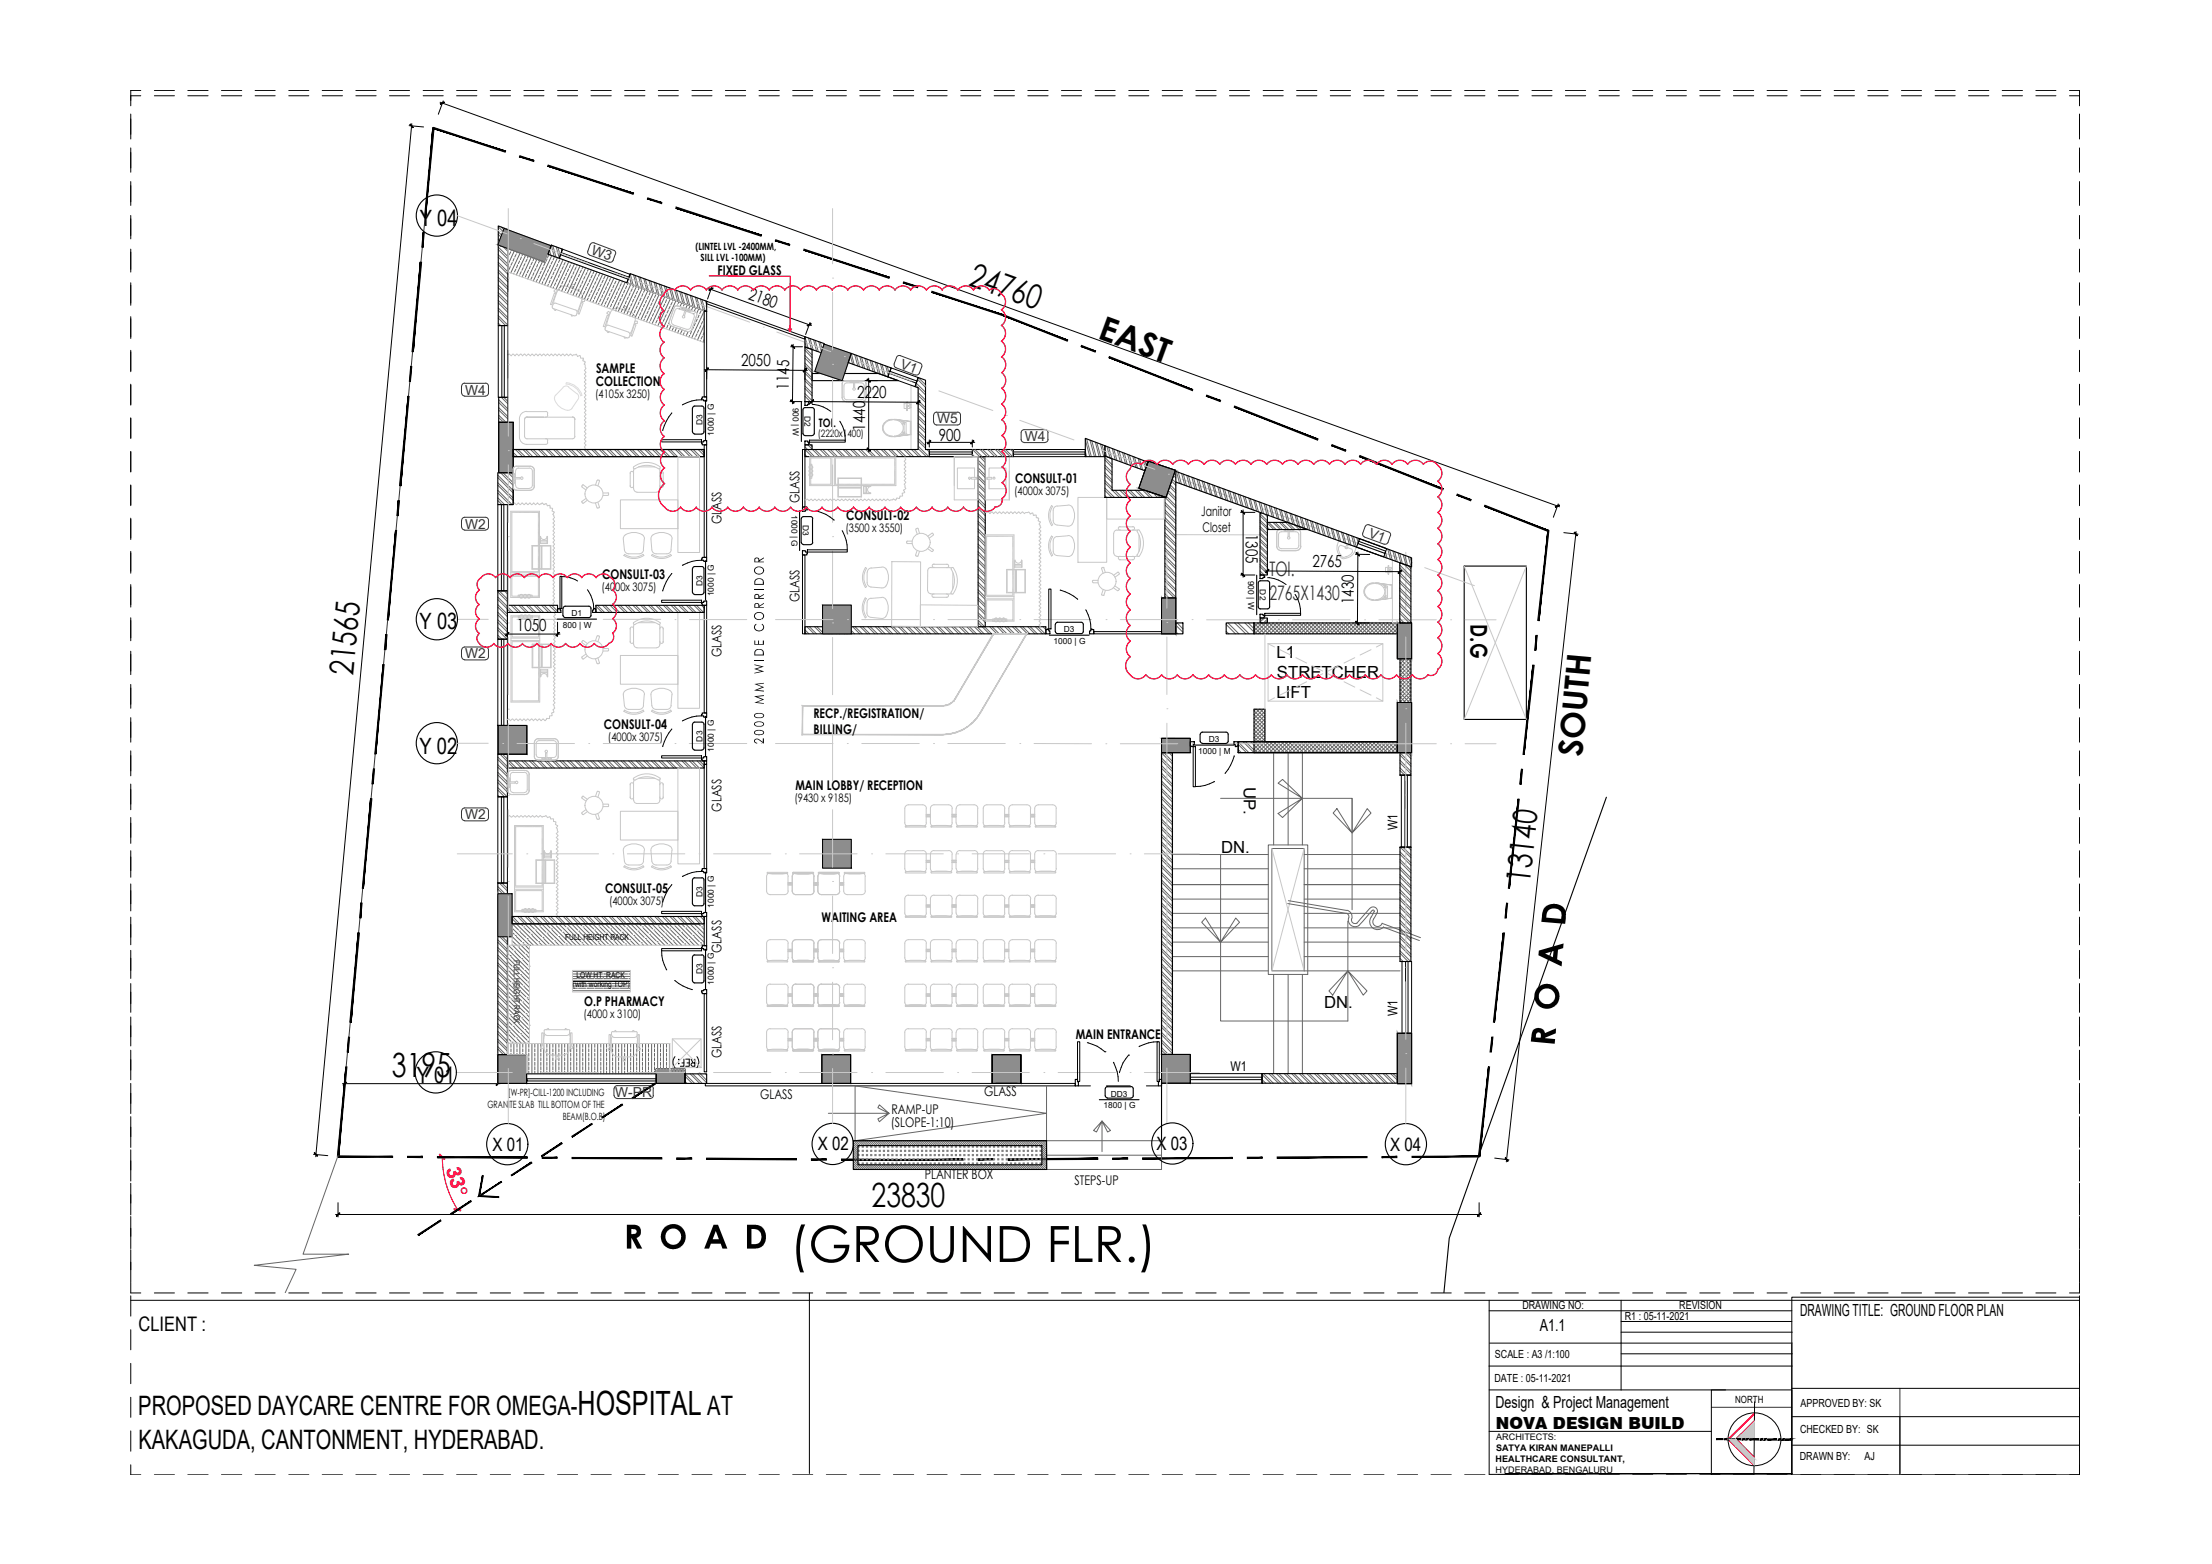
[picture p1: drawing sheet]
<svg xmlns="http://www.w3.org/2000/svg" width="420mm" height="297mm" viewBox="0 0 420 297" stroke-linecap="round" stroke-linejoin="round" font-family="sans-serif">
<defs><g id="words">
<text font-size="9.5" x="150" y="239.7">(GROUND FLR.)</text>
<text font-size="6.4" x="109.7" y="268.8">HOSPITAL</text>
<g font-size="6.3">
<text x="183.8" y="54.2" transform="rotate(20 183.8 54.2)">24760</text>
<text x="208.4" y="64.2" transform="rotate(20 208.4 64.2)">EAST</text>
<text x="67.1" y="128.4" transform="rotate(-85 67.1 128.4)">21565</text>
<text x="300.6" y="143.8" transform="rotate(-85 300.6 143.8)">SOUTH</text>
<text x="290.6" y="167.9" transform="rotate(-84 290.6 167.9)">13140</text>
<text x="295.3" y="198.8" transform="rotate(-85 295.3 198.8)">ROAD</text>
<text x="74.5" y="204.5">3195</text>
<text x="165.6" y="229.3">23830</text>
<text x="118.5" y="237.1">ROAD</text>
</g>
<g font-size="5.1">
<text x="26.3" y="268.8">PROPOSED DAYCARE CENTRE FOR OMEGA-</text>
<text x="134.4" y="268.8">AT</text>
<text x="26.3" y="275.2">KAKAGUDA, CANTONMENT, HYDERABAD.</text>
</g>
<text font-size="4.4" x="279.3" y="118.6" transform="rotate(90 279.3 118.6)">D.G</text>
<g font-size="4.3">
<text x="79.7" y="42.9">Y 04</text>
<text x="79.7" y="119.5">Y 03</text>
<text x="79.7" y="143.1">Y 02</text>
<text x="79.2" y="205.6">Y 01</text>
</g>
<g font-size="3.8" fill="#333">
<text x="241.1" y="109.4">TOI.</text>
<text x="241.1" y="113.9">2765X1430</text>
</g>
<text font-size="3.8" fill="#f00" x="84.7" y="221.9" transform="rotate(74 84.7 221.9)">33°</text>
<text font-size="3.8" x="26.3" y="252.8">CLIENT :</text>
<g font-size="3.5">
<text x="93.5" y="218.5">X 01</text>
<text x="155.3" y="218.5">X 02</text>
<text x="219.7" y="218.4">X 03</text>
<text x="264.1" y="218.5">X 04</text>
</g>
<g font-size="3.2">
<text x="142" y="56.7" transform="rotate(20 142 56.7)">2180</text>
<text x="140.8" y="69.5">2050</text>
<text x="149.8" y="74" transform="rotate(-90 149.8 74)">1145</text>
<text x="162.8" y="75.6">2220</text>
<text x="164.3" y="81.8" transform="rotate(-90 164.3 81.8)">1440</text>
<text x="178.3" y="83.7">900</text>
<text x="236.6" y="101.4" transform="rotate(90 236.6 101.4)">1305</text>
<text x="249.3" y="107.7">2765</text>
<text x="98.2" y="119.7">1050</text>
<text x="257.2" y="114.8" transform="rotate(-90 257.2 114.8)">1430</text>
<text x="242.5" y="125">L1</text>
<text x="242.6" y="128.8">STRETCHER</text>
<text x="242.5" y="132.6">LIFT</text>
<text x="236.3" y="149.4" transform="rotate(90 236.3 149.4)">UP.</text>
<text x="231.9" y="162">DN.</text>
<text x="251.5" y="191.5">DN.</text>
<text x="341.9" y="249.9">DRAWING TITLE: GROUND FLOOR PLAN</text>
<text x="292.5" y="252.8">A1.1</text>
<text x="284" y="267.4">Design &amp; Project Management</text>
<text x="284.1" y="271.3">NOVA DESIGN BUILD</text>
</g>
<g font-size="2.6" fill="#333">
<text x="112.2" y="48.2" transform="rotate(20 112.2 48.2)">W3</text>
<text x="170.8" y="69.8" transform="rotate(20 170.8 69.8)">V1</text>
<text x="88.3" y="75">W4</text>
<text x="178" y="80.4">W5</text>
<text x="194.6" y="83.8">W4</text>
<text x="88.3" y="100.4">W2</text>
<text x="259.8" y="102" transform="rotate(20 259.8 102)">V1</text>
<text x="88.3" y="125">W2</text>
<text x="88.3" y="155.6">W2</text>
<text x="116.9" y="208.4">W-PR</text>
</g>
<g font-size="2.5">
<text x="136.3" y="52.2">FIXED GLASS</text>
<text x="113.2" y="70.9">SAMPLE</text>
<text x="113.2" y="73.3">COLLECTION</text>
<text x="151.8" y="95.6" transform="rotate(-90 151.8 95.6)">GLASS</text>
<text x="192.8" y="91.8">CONSULT-01</text>
<text x="137" y="99.5" transform="rotate(-90 137 99.5)">GLASS</text>
<text x="160.7" y="98.7">CONSULT-02</text>
<text x="228.2" y="98.1">Janitor</text>
<text x="228.4" y="101.1">Closet</text>
<text x="114.4" y="110">CONSULT-03</text>
<text x="151.8" y="114.4" transform="rotate(-90 151.8 114.4)">GLASS</text>
<text x="137" y="124.9" transform="rotate(-90 137 124.9)">GLASS</text>
<text x="154.5" y="136.3">RECP./REGISTRATION/</text>
<text x="114.7" y="138.4">CONSULT-04</text>
<text x="154.5" y="139.3">BILLING/</text>
<text x="137" y="154.2" transform="rotate(-90 137 154.2)">GLASS</text>
<text x="151.1" y="150.1">MAIN LOBBY/ RECEPTION</text>
<text x="265.5" y="157.7" transform="rotate(-90 265.5 157.7)">W1</text>
<text x="114.9" y="169.5">CONSULT-05</text>
<text x="156.1" y="175.1">WAITING AREA</text>
<text x="137" y="181" transform="rotate(-90 137 181)">GLASS</text>
<text x="110.9" y="191">O.P PHARMACY</text>
<text x="204.3" y="197.4">MAIN ENTRANCE</text>
<text x="265.5" y="193" transform="rotate(-90 265.5 193)">W1</text>
<text x="137" y="201" transform="rotate(-90 137 201)">GLASS</text>
<text x="233.8" y="203.5">W1</text>
<text x="144.4" y="208.7">GLASS</text>
<text x="186.9" y="208.1">GLASS</text>
<text x="169.2" y="214">(SLOPE-1:10)</text>
<text x="169.3" y="211.5">RAMP-UP</text>
<text x="175.7" y="224">PLANTER BOX</text>
<text x="204.1" y="225">STEPS-UP</text>
</g>
<text font-size="2.5" fill="#c8c8c8" x="145.1" y="141.3" transform="rotate(-90 145.1 141.3)">2000 MM WIDE CORRIDOR</text>
<g font-size="2.2">
<text x="113.1" y="75.6">(4105x 3250)</text>
<text x="155.6" y="81">TOI.</text>
<text x="192.6" y="94.1">(4000x 3075)</text>
<text x="160.6" y="101">(3500 x 3550)</text>
<text x="114.2" y="112.2">(4000x 3075)</text>
<text x="115.5" y="140.7">(4000x 3075)</text>
<text x="150.9" y="152.3">(9430 x 9185)</text>
<text x="115.7" y="171.8">(4000x 3075)</text>
<text x="110.8" y="193.3">(4000 x 3100)</text>
</g>
<g font-size="2.1">
<text x="289.2" y="248.5">DRAWING NO:</text>
<text x="308.6" y="250.6">R1 : 05-11-2021</text>
<text x="319" y="248.6">REVISION</text>
<text x="284" y="257.9">SCALE : A3 /1:100</text>
<text x="283.9" y="262.5">DATE : 05-11-2021</text>
<text x="342" y="267.2">APPROVED BY: SK</text>
<text x="341.9" y="272.2">CHECKED BY: SK</text>
<text x="341.9" y="277.3">DRAWN BY:</text>
<text x="354.1" y="277.3">AJ</text>
</g>
<g font-size="1.9">
<text x="132.1" y="47.4">(LINTEL LVL -2400MM,</text>
<text x="133.1" y="49.6">SILL LVL -100MM)</text>
<text x="155.3" y="83">(2220x1400)</text>
<text x="96.5" y="208.2">[W-PR]-CILL-1200 INCLUDING</text>
<text x="92.6" y="210.5">GRANITE SLAB TILL BOTTOM OF THE</text>
<text x="106.9" y="212.8">BEAM(B.O.B)</text>
<text x="329.6" y="266.5">NORTH</text>
</g>
<g font-size="1.7">
<text x="284.2" y="275.5">SATYA KIRAN MANEPALLI</text>
<text x="284.2" y="273.5">ARCHITECTS:</text>
<text x="284.1" y="277.6">HEALTHCARE CONSULTANT,</text>
<text x="284.1" y="279.7">HYDERABAD, BENGALURU</text>
</g>
<g font-size="1.6">
<text x="150.6" y="77.4" transform="rotate(90 150.6 77.4)">900 | W</text>
<text x="133.4" y="80.8" transform="rotate(-90 133.4 80.8)">D3</text>
<text x="135.6" y="82.7" transform="rotate(-90 135.6 82.7)">1000 | G</text>
<text x="152.8" y="79.1" transform="rotate(90 152.8 79.1)">D2</text>
<text x="150.3" y="97.8" transform="rotate(90 150.3 97.8)">1000 | G</text>
<text x="152.5" y="99.8" transform="rotate(90 152.5 99.8)">D3</text>
<text x="133.4" y="111.3" transform="rotate(-90 133.4 111.3)">D3</text>
<text x="135.6" y="113.2" transform="rotate(-90 135.6 113.2)">1000 | G</text>
<text x="237.1" y="110.3" transform="rotate(90 237.1 110.3)">900 | W</text>
<text x="239.3" y="112" transform="rotate(90 239.3 112)">D2</text>
<text x="106.9" y="119.2">800 | W</text>
<text x="108.6" y="117">D1</text>
<text x="200.1" y="122.2">1000 | G</text>
<text x="202.1" y="120">D3</text>
<text x="133.4" y="140.8" transform="rotate(-90 133.4 140.8)">D3</text>
<text x="135.6" y="142.8" transform="rotate(-90 135.6 142.8)">1000 | G</text>
<text x="227.6" y="143.1">1000 | M</text>
<text x="229.6" y="140.9">D3</text>
<text x="133.4" y="170.4" transform="rotate(-90 133.4 170.4)">D3</text>
<text x="135.6" y="172.4" transform="rotate(-90 135.6 172.4)">1000 | G</text>
<text x="107.3" y="178.5">FULL HEIGHT RACK</text>
<text x="97.6" y="182.3" transform="rotate(90 97.6 182.3)">FULL HEIGHT RACK</text>
<text x="109.5" y="185.8">LOW HT. RACK</text>
<text x="133.4" y="185.1" transform="rotate(-90 133.4 185.1)">D3</text>
<text x="108.8" y="187.5">(with working TOP)</text>
<text x="135.6" y="187" transform="rotate(-90 135.6 187)">1000 | G</text>
<text x="211" y="208.3">DD3</text>
<text x="209.6" y="210.4">1800 | G</text>
</g>
</g></defs>
<!-- layer: A-HATCH -->
<g fill="none" stroke="#666" stroke-width=".19">
<path d="M94.6 59l1.9 1.8M94.6 57.5l1.9 1.8M94.6 56.1l1.9 1.8M94.6 54.6l1.9 1.8M94.6 53.2l1.9 1.8M94.6 51.7l1.9 1.8M94.6 50.3l1.9 1.8M94.6 48.8l1.9 1.9M94.6 47.4l1.9 1.8M94.6 46l1.9 1.7M94.6 44.5l1.9 1.8M94.6 43.1l1.9 1.8"/>
<path d="M94.6 59.9l1.9 1.9M94.6 58.5l1.9 1.8M94.6 57.1l1.9 1.7M94.6 55.6l1.9 1.8M94.6 54.1l1.9 1.9M94.6 52.7l1.9 1.8M94.6 51.3l1.9 1.8M94.6 49.8l1.9 1.8 .1-.2M94.6 48.4l1.9 1.8M94.6 46.9l1.9 1.8M94.6 45.5l1.9 1.8M94.6 44l1.9 1.8"/>
<path d="M95.2 43.1l1.3 1.3M96.5 47.2l7 2.6M96.6 47.3l-.1 .4M96.6 48.6l-.1 .4M96.9 50.6l-.2 .6M97 47.8l-.2 .5M97.2 47.5l-.1 .1M97.3 49.9l-.2 .5M97.6 51.9v.1M97.6 49.1l-.2 .5M97.7 47.7l-1.2 2.6M98 51.1l-.3 .5"/>
<path d="M98 48.3l-.2 .5M98.2 47.9v.2M98.3 50.3l-.2 .6M98.7 52.4h-.1M98.7 49.6l-.2 .5M98.8 48.1l-1.8 3.7M99 51.6l-.3 .5M99 48.8l-.2 .5M99.3 48.2l-.1 .3M99.4 50.8l-.3 .5M99.7 50.1l-.2 .5M99.9 48.5l-1.8 3.7"/>
<path d="M100 52.1l-.2 .5M100.1 49.3l-.2 .5M100.4 48.7l-.2 .3M100.4 51.3l-.3 .5M100.7 50.5l-.2 .5M100.9 48.8l-1.7 3.8M101.1 52.6l-.3 .5M101.1 49.8l-.2 .5M101.4 51.8l-.2 .5M101.5 49.1l-.3 .4M101.8 51l-.3 .5M102 49.3l-1.8 3.7"/>
<path d="M102.1 53l-.3 .5M102.1 50.2l-.2 .5M102.5 52.3l-.3 .5M102.5 49.5l-.2 .5M102.8 51.5l-.2 .5M103.1 49.6l-1.8 3.8M103.1 53.5l-.2 .5M103.2 50.7l-.3 .6M103.5 52.7l-.3 .5M103.5 49.9l-.2 .5M103.8 52l-.2 .5M103.9 49.2l-.2 .5"/>
<path d="M104.2 54l-.2 .3M104.2 51.2l-.2 .5M104.2 48l.1 .4M104.3 48.4l-.3 .5M104.4 47.5l.2 1M104.5 53.2l-.2 .5M104.5 50.4l-.2 .6M104.7 46.6l.6 2.1M104.8 48.5l-2.4 5.2M104.9 52.4l-.3 .5M104.9 49.6l-.2 .6M105 46.7l.6 2.1"/>
<path d="M105.2 54.5l-.1 .2M105.2 51.7l-.2 .5M105.3 48.9l-.2 .5M105.6 53.7l-.3 .5M105.6 50.9l-.2 .5M105.6 46.9l.6 2.2M105.9 48.9l-2.5 5.2M105.9 52.9l-.3 .6M105.9 50.2l-.2 .5M106 47l.4 1.5M106.2 55v.1M106.3 52.1l-.3 .6"/>
<path d="M106.3 49.3l-.2 .6M106.6 54.2l-.3 .5M106.6 51.4l-.2 .5M106.7 47.3l.1 .3M106.9 53.4l-.2 .5M107 49.3l-2.5 5.3M107 50.6l-.2 .5M107.3 55.4l-.1 .1M107.3 52.6l-.3 .6M107.3 49.9l-.2 .5M107.5 49.5v.1M107.6 54.7l-.2 .5"/>
<path d="M107.6 51.8l-.2 .6M108 53.9l-.3 .5M108 49.7l-2.4 5.2M108 51.1l-.2 .5M108.3 53.1l-.2 .5M108.4 50.3l-.3 .5M108.6 49.9l-.1 .2M108.7 55.1l-.3 .6M108.7 52.4l-.3 .5M109 54.4l-.3 .5M109 51.6l-.2 .5M109.1 50.1l-2.4 5.2"/>
<path d="M109.4 53.6l-.3 .5M109.4 50.8l-.2 .5M109.6 50.3l-.1 .2M109.7 55.6l-.3 .5M109.7 52.8l-.2 .5M110 54.8l-.2 .6M110.1 52.1l-.3 .5M110.2 50.5l-2.4 5.2M110.4 54.1l-.3 .5M110.4 51.3l-.2 .5M110.7 56.1l-.2 .5M110.7 50.7l-.1 .3"/>
<path d="M110.7 53.3l-.2 .5M111.1 55.3l-.3 .6M111.1 52.5l-.2 .5M111.2 50.9l-2.4 5.2M111.4 54.6l-.2 .5M111.5 51.8l-.3 .5M111.7 56.6l-.2 .5M111.8 51.1l-.2 .4M111.8 53.8l-.3 .5M112.1 55.8l-.3 .5M112.1 53l-.2 .5M112.3 51.3l-2.4 5.2"/>
<path d="M112.5 55.1l-.3 .5M112.5 52.2l-.2 .6M112.8 57.1l-.2 .3M112.8 54.3l-.2 .5M112.8 51.5l-.2 .5M113.1 56.3l-.2 .5M113.2 53.5l-.3 .5M113.4 51.6l-2.4 5.3M113.5 55.5l-.3 .5M113.5 52.7l-.2 .5M113.8 57.6l-.1 .2M113.9 54.8l-.3 .5"/>
<path d="M113.9 51.9l-.2 .6M114.2 56.8l-.3 .5M114.2 54l-.3 .5M114.5 52l-2.5 5.3M114.5 56l-.2 .5M114.6 53.2l-.3 .5M114.8 58v.2M114.9 55.2l-.3 .5M114.9 52.4l-.2 .5M115.2 57.3l-.3 .5M115.2 54.5l-.2 .5M115.6 52.4l-2.5 5.2"/>
<path d="M115.6 56.5l-.3 .5M115.6 53.7l-.3 .5M115.9 58.5l-.1 .1M115.9 55.7l-.2 .5M115.9 52.9l-.2 .5M116.1 52.6h.1M116.2 57.7l-.2 .5M116.3 54.9l-.3 .5M116.6 57l-.3 .5M116.6 52.8l-2.4 5.2M116.6 54.2l-.2 .5M116.9 59h.1"/>
<path d="M117 56.2l-.3 .5M117 53.4l-.3 .5M117.2 53l-.1 .1M117.2 58.2l-.2 .5M117.3 55.4l-.3 .6M117.6 57.4l-.2 .5M117.7 54.6l-.3 .5M117.7 53.2l-2.4 5.2M118 56.7l-.3 .5M118 53.9l-.2 .5M118.2 53.4l-.1 .2M118.3 58.7l-.3 .5"/>
<path d="M118.3 55.9l-.2 .5M118.6 57.9l-.2 .5M118.7 55.1l-.3 .6M118.8 53.6l-2.4 5.2M119 57.1l-.2 .6M119 54.3l-.2 .5M119.2 53.4l.1 .3M119.3 53.8l-.1 .3M119.3 59.2l-.2 .5M119.4 56.4l-.3 .5M119.5 52.5l.4 1.5M119.7 58.4l-.3 .5"/>
<path d="M119.7 52l.6 2.1M119.7 55.6l-.2 .5M119.8 54l-2.4 5.2M120 57.6l-.2 .6M120.1 54.8l-.3 .6M120.3 52.2l.6 2.1M120.3 59.7l-.2 .4M120.4 54.2l-.2 .4M120.4 56.8l-.3 .6M120.6 52.3l.6 2.2M120.7 58.9l-.2 .5M120.8 56.1l-.3 .5"/>
<path d="M120.9 54.3l-2.4 5.3M121.1 58.1l-.3 .5M121.1 55.3l-.3 .5M121.3 52.5l.6 2.2M121.4 57.3l-.2 .6M121.4 54.6l-.2 .5M121.6 52.6l.6 2.2M121.7 59.4l-.2 .5M121.8 56.6l-.3 .5M122 54.8l-2.4 5.2M122.1 58.6l-.2 .5M122.1 55.8l-.2 .5"/>
<path d="M122.3 52.9l.5 2.2M122.5 57.8l-.3 .5M122.5 55l-.3 .5M122.6 53l.6 2.2M122.8 59.8l-.3 .6M122.8 57.1l-.2 .5M123.1 55.1l-2.5 5.3M123.1 59.1l-.2 .5M123.2 56.3l-.3 .5M123.3 53.2l.6 2.2M123.5 58.3l-.3 .5M123.5 55.5l-.2 .5"/>
<path d="M123.6 53.4l.5 2.1-2.4 5.2M123.9 57.5l-.3 .5M124.1 59.5l-.2 .6M124.2 56.8l-.3 .5M124.2 53.6l.6 2.1M124.5 58.8l-.2 .5M124.6 53.7l.5 2.2M124.6 56l-.3 .5M124.7 55.7h.1M124.9 58l-.3 .5M125.2 54l.6 2.1M125.2 55.9l-2.4 5.2"/>
<path d="M125.2 57.2l-.2 .6M125.5 54.1l.6 2.1M125.5 59.3l-.2 .5M125.6 56.5l-.3 .5M125.8 56.1l-.1 .1M125.9 58.5l-.2 .5M126.2 54.3l.6 2.2M126.3 57.7l-.3 .5M126.3 56.3l-2.4 5.2M126.5 54.4l.6 2.2M126.6 59.8l-.3 .5M126.6 56.9l-.2 .6"/>
<path d="M126.8 56.5l-.1 .2M126.9 59l-.2 .5M127.2 54.6l.5 2.2M127.3 58.2l-.3 .5M127.4 56.7l-2.4 5.2M127.5 54.8l.6 2.1M127.7 57.4l-.3 .5M127.9 56.9l-.2 .3M128.1 55l.6 2.2M128.4 57.1l-2.4 5.2M128.5 55.1l.6 2.2M128.7 57.9l-.1 .2"/>
<path d="M129 58.7h.1M129 57.3l-.2 .3M129.1 55.4l.6 2.1M129.4 55.5l.6 2.1-.2 .5M129.5 57.5l-.4 .7M129.7 58.4l-.2 .3M130 59h.1M130.1 55.7l.6 2.2M130.4 55.8l.6 2.2M130.6 57.9l-.5 1.1M130.8 58.9l-.2 .2M131.1 56.1l.5 2.1-.3 .8"/>
<path d="M131.1 58.1l-.3 .5M131.4 56.2l.6 2.2M131.6 59.6h.1M132.1 56.4l.5 2.2M132.1 58.6l-.2 .5M132.4 56.5l.6 2.2M132.7 58.6l-.4 .9M132.8 59.8l-.2 .6M133 56.8l.6 2.1M133.2 59l-.3 .5M133.3 56.9l.6 2.1M133.8 59.1l-2.4 5.1"/>
<path d="M134 57.1l.2 .9M94.6 60.4l1.4 1.4M94.6 61.4l.5 .4M94.7 75.9l1.8 1.8M94.7 79.3l1 .9M94.7 77.9l1.8 1.7M94.7 76.4l1.8 1.7M94.7 78.9l1.4 1.3M94.7 77.4l1.8 1.7M95.2 75.5l1.3 1.2M95.7 75.5l.8 .7M121.4 60.1l-.2 .4"/>
<path d="M122.4 60.6l-.2 .3M123.4 61.1l-.1 .2M123.8 60.3l-.2 .6M124.4 61.6v.1M124.8 60.8l-.2 .5M125.2 60l-.2 .6M125.5 62v.1M125.8 61.3l-.2 .5M126.2 60.5l-.2 .5M126.9 61.8l-.3 .5M127.1 61.2l-.1 .3M127.5 61.9l-.4 .7"/>
<path d="M127.9 62.3l-.2 .5M128.5 62.3l-.3 .7M128.9 62.7l-.2 .5M129.1 62.5h.1M129.6 62.6l-.4 .8M129.9 63.2l-.1 .4M130.2 62.8l-.1 .1M130.7 63l-.4 .8M131 63.7l-.2 .3M131.3 62.9l-.2 .5M131.7 62.1l-.2 .5M132 64.2l-.1 .2"/>
<path d="M132.1 61.4l-.2 .5M132.4 63.4l-.2 .5M132.4 60.6l-.2 .5M132.7 62.6l-.2 .5M133 64.7v.1M133.1 61.8l-.2 .6M133.4 63.9l-.2 .5M133.5 61.1l-.3 .5M133.8 61.8l-1.3 2.8M133.8 64.5l-.3 .5M133.8 60.4l-.2 .4M133.8 63.1l-.3 .5"/>
<path d="M152.9 65l.2 1M152.9 64l.6 2.1M152.9 75.3l1 1M152.9 70.9l1.3 1.3M152.9 68l1.3 1.4M152.9 73.3l1.3 1.4M152.9 70.4l1.3 1.4M152.9 66.1l1.3 1.3M152.9 73.8l1.3 1.4M152.9 72.3l1.3 1.4M152.9 69.5l1.3 1.3M152.9 66.5l1.3 1.4"/>
<path d="M152.9 76.2l.1 .1M152.9 74.7l1.3 1.4M152.9 71.9l1.3 1.3M152.9 68.9l1.3 1.4M152.9 67.5l1.3 1.4M153.6 64.2l.5 2.1M153.9 64.3l.6 2.1M154.1 66.3l.1 .2M154.5 64.5l.6 2.2M154.8 64.7l.6 2.1M155.5 64.9l.5 1.9M155.8 65l.4 1.4"/>
<path d="M156.5 65.3v.1M161.2 68.6l.1 .3M161.5 67.6l.5 1.6M161.7 67.1l.5 2.2M162.3 67.3l.6 2.2M162.7 67.5l.6 2.1M163.3 67.7l.6 2.1M163.6 67.8l.6 2.2M164.3 68.1l.6 2.1M164.6 68.2l.6 2.1M165.3 68.4l.5 2.2M165.6 68.5l.6 2.2"/>
<path d="M166.3 68.8l.5 2.1M166.6 68.9l.6 2.1M167.2 69.1l.6 2.2M167.5 69.2l.6 2.2M168.2 69.5l.5 1.9M168.5 69.6l.4 1.3M169.2 69.8v.2M173.9 73.1l1.9 1.9M174 72.8l1.8 1.7M174.3 72l1.5 1.6M174.4 79.4l1.4 1.4M174.4 78l1.4 1.3"/>
<path d="M174.4 76.5l1.4 1.4M174.4 75.1l1.4 1.3M174.4 78.9l1.4 1.4M174.4 77.5l1.4 1.4M174.4 76.1l1.4 1.3M174.4 74.6l1.4 1.4M174.4 71.7l1.4 1.4M94.6 95.1l.7 .7M94.6 93.6l2.2 2.2M94.6 92.1l2.9 3M94.6 90.7l2.9 2.9M94.6 94.6l1.2 1.2"/>
<path d="M94.6 93.1l2.7 2.7M94.6 91.7l2.9 2.9M94.6 90.2l2.9 3M95.1 89.8l2.4 2.4M95.5 89.8l2 1.9M96.5 89.8l1 .9M97 89.8l.5 .4M97.5 86.4l.3 .3M97.5 85.9l.8 .8M97.9 85.4l1.4 1.3M98.4 85.4l1.4 1.3M99.3 85.4l1.4 1.3"/>
<path d="M99.9 85.4l1.3 1.3M100.8 85.4l1.4 1.3M101.3 85.4l1.3 1.3M102.3 85.4l1.3 1.3M102.7 85.4l1.4 1.3M103.7 85.4l1.4 1.3M104.2 85.4l1.3 1.3M105.1 85.4l1.4 1.3M105.6 85.4l1.4 1.3M106.6 85.4l1.3 1.3M107.1 85.4l1.3 1.3M108 85.4l1.4 1.3"/>
<path d="M108.5 85.4l1.4 1.3M109.5 85.4l1.4 1.3M110 85.4l1.3 1.3M110.9 85.4l1.4 1.3M111.4 85.4l1.4 1.3M112.4 85.4l1.3 1.3M112.8 85.4l1.4 1.3M113.8 85.4l1.4 1.3M114.3 85.4l1.4 1.3M115.3 85.4l1.3 1.3M115.8 85.4l1.3 1.3M116.7 85.4l1.4 1.3"/>
<path d="M117.2 85.4l1.4 1.3M118.2 85.4l1.3 1.3M118.6 85.4l1.4 1.3M119.6 85.4l1.4 1.3M120.1 85.4l1.3 1.3M121.1 85.4l1.3 1.3M121.5 85.4l1.4 1.3M122.5 85.4l1.4 1.3M123 85.4l1.4 1.3M123.9 85.4l1.4 1.3M124.4 85.4l1.4 1.3M125.4 85.4l1.4 1.3"/>
<path d="M125.9 85.4l1.3 1.3M126.9 85.4l1.3 1.3M127.3 85.4l1.4 1.3M128.3 85.4l1.4 1.3M128.8 85.4l1.3 1.3M129.7 85.4l1.4 1.3M130.2 85.4l1.4 1.3M131.2 85.4l1.3 1.3M131.7 85.4l1.3 1.3M132.6 85.4l1.2 1.1M133.1 85.4l.7 .6M152.9 85.4l1.3 1.3"/>
<path d="M152.9 86.3l.4 .4M152.9 84.9l1.8 1.8M153.4 84.5l.8 .8M153.9 84.5l.3 .3M154.3 85.4l1.4 1.3M154.8 85.4l1.4 1.3M155.8 85.4l1.3 1.3M156.3 85.4l1.3 1.3M157.2 85.4l1.4 1.3M157.7 85.4l1.4 1.3M158.7 85.4l1.3 1.3M159.2 85.4l1.3 1.3"/>
<path d="M160.1 85.4l1.4 1.3M160.6 85.4l1.4 1.3M161.6 85.4l1.3 1.3M162 85.4l1.4 1.3M163 85.4l1.4 1.3M163.5 85.4l1.4 1.3M164.5 85.4l1.3 1.3M165 85.4l1.3 1.3M165.9 85.4l1.4 1.3M166.4 85.4l1.4 1.3M167.4 85.4l1.3 1.3M167.8 85.4l1.4 1.3"/>
<path d="M168.8 85.4l1.4 1.3M169.3 85.4l1.3 1.3M170.3 85.4l1.3 1.3M170.7 85.4l1.4 1.3M171.7 85.4l1.3 1.3M172.2 85.4l1.4 1.3M173.1 85.4l1.4 1.3M173.6 85.4l1.4 1.3M174.4 85.2l1.6 1.5M174.4 83.8l1.4 1.3M174.4 82.3l1.4 1.4M174.4 80.9l1.4 1.3"/>
<path d="M174.4 84.7l2 2M174.4 83.3l1.4 1.4M174.4 81.8l1.4 1.4M174.4 80.4l1.4 1.3M176.1 85.4l.4 .4M184.7 86.3l.4 .4M184.7 85.4l2.4 2.4M185.2 85.4l1.9 1.9M185.8 90.8l1.3 1.3M185.8 93.2l1.3 1.4M185.8 99.5l1.3 1.3M185.8 98l1.3 1.4"/>
<path d="M185.8 96.6l1.3 1.3M185.8 95.2l1.3 1.3M185.8 93.7l1.3 1.4M185.8 92.2l1.3 1.4M185.8 89.4l1.3 1.3M185.8 87.9l1.3 1.4M185.8 99l1.3 1.4M185.8 97.6l1.3 1.3M185.8 96.1l1.3 1.4M185.8 94.6l1.3 1.4M185.8 91.8l1.3 1.3M185.8 90.3l1.3 1.4"/>
<path d="M185.8 88.8l1.3 1.4M185.8 87.4l1.3 1.4M186.2 85.4l1.3 1.3M186.6 85.4l1.4 1.3M187.6 85.4l1.4 1.3M188.1 85.4l1.4 1.3M189 85.4l1.4 1.3M189.6 85.4l1.3 1.3M190.5 85.4l1.4 1.3M191 85.4l1.3 1.3M192 85.4l.5 .5M192.4 85.4h.1"/>
<path d="M206.1 83.5l.9 3.2M206.1 85.7l.3 1M206.4 83.3l.9 3.4M207 83.6l.9 3.1M207.4 83.7l.8 3M208.1 84l.7 2.7M208.4 84.1l.7 2.6M209 84.4l.7 2.3M209.3 84.5l.6 1.9M209.9 86.6h.1M209.9 91.7l1.3 1.4M209.9 88.8l1.3 1.4"/>
<path d="M209.9 94.1l.3 .4M209.9 91.3l1.3 1.3M209.9 93.2l1.3 1.3M209.9 90.3l1.3 1.3M209.9 87.4l1.3 1.4M209.9 92.7l1.8 1.8M209.9 89.8l1.3 1.4M209.9 88.3l1.3 1.4M209.9 86.9l1.3 1.4M209.9 85.5l.3 1.2M210.3 84.8l.5 2.2M210.6 84.9l.6 2.2"/>
<path d="M210.9 87l.3 .3M211.3 93.1l1.3 1.4M211.3 85.2l.5 2.1M211.6 85.3l.6 2.1M211.8 93.1l1.3 1.4M212.2 85.6l.6 2.1M212.6 85.7l.5 2.1M212.7 93.1l1.4 1.4M213.2 93.1l1.4 1.4M213.2 85.9l.6 2.1M213.6 86l.5 2.2M214.2 93.1l1.3 1.4"/>
<path d="M214.2 86.3l.5 2.1M214.5 86.4l.6 2.1M214.7 93.1l1.3 1.4M215.2 86.7l.6 2.1M215.5 86.8l.6 2.1M215.6 93.1l1.4 1.4M216.1 93.1l1.4 1.4M216.2 87.1l.5 2M216.5 87.2l.5 2M217.1 93.1l1.3 1.4M217.2 87.4l.4 1.6M217.5 87.5l.2 1"/>
<path d="M217.6 93.2l1.3 1.3M219.1 93.7l.8 .8M219.8 93.9l.6 .6M221.2 94.4l2.1 2.1M221.3 98.7l2 2.2M221.3 97.3l2 2.1M221.3 95.9l2 2.1M221.3 93l2 2.1M221.3 91.6l2 2M221.3 90.1l2 2.1M221.3 99.7l2 2.1M221.3 98.3l2 2.1"/>
<path d="M221.3 96.8l2 2.1M221.3 95.4l2 2.1M221.3 94l2 2M221.3 92.5l2 2.1M221.3 91l2 2.2M221.3 89.6l2 2.1M221.9 89.3l1.4 1.4M222.4 89.3l.9 .9M223.3 91.3l.1 .3M223.5 89.6l.6 2.2M223.8 89.6l.6 2.3M224.4 89.9l.6 2.2"/>
<path d="M224.8 90l.6 2.3M225.4 90.3l.6 2.2M225.7 90.4l.6 2.2M226.4 90.6l.6 2.3M226.7 90.7l.6 2.3M227.4 91l.6 2.2M227.7 91.1l.6 2.2M228.3 91.3l.7 2.3M228.7 91.5l.6 2.2M229.3 91.7l.6 2.2M229.6 91.8l.6 2.3M230.3 92.1l.6 2.2"/>
<path d="M230.6 92.2l.6 2.2M231.3 92.4l.6 2.2M231.6 92.5l.6 2.2M232.3 92.8l.6 2.2M232.6 92.9l.6 2.2M233.2 93.1l.6 2.2M233.6 93.2l.6 2.2M234.2 93.5l.6 2.2M234.6 93.6l.5 2.2M235.2 93.8l.6 2.2M235.5 94l.6 2.2M236.2 94.2l.6 2.2"/>
<path d="M236.5 94.3l.6 2.2M237.2 94.6l.5 2.1M237.5 94.7l.6 2.1M238.2 94.9l.5 2.2M238.4 95.1l.6 2.1M239.1 95.3l.6 2.1M239.3 99.2l1.5 1.4M239.3 98l2.7 2.6M239.3 100l1.4 1.3M239.3 98.8l1.9 1.8M239.3 97.6l1.4 1.3M239.5 95.4l.5 2.2"/>
<path d="M240.1 95.7l.6 2.1M240.2 97.6l.5 .5M240.4 95.8l.6 2.1M241 99.2l1.4 1.4M241.1 96l.6 2.2M241.4 96.1l.6 2.1M241.8 99.2l1.4 1.4M242 96.4l.6 2.1M242.2 99.2l1.4 1.4M242.4 96.5l.5 2.1M243 99.2l1.4 1.4M243 96.7l.6 2.1"/>
<path d="M243.4 96.8l.5 2.2M243.4 99.2l1.4 1.4M244 97.1l.6 2.1M244.2 99.2l1.4 1.4M244.3 97.2l.6 2.1M244.6 99.2l1.4 1.4M245 97.4l.6 2.2M245.3 97.6l.6 2.1 .9 .9M246 97.8l.5 2.1 .7 .7M246.3 97.9l.6 2.1M247 98.2l.5 2.1M247.3 98.3l.5 2.1"/>
<path d="M247.9 98.5l.6 2.1M248.3 98.6l.5 2.1M248.9 98.9l.6 2.1M249.2 99l.6 2.1M249.9 99.3l.5 2M250.2 99.3l.6 2.1M250.9 99.6l.5 2.1M251.2 99.7l.5 2.1M251.8 100l.6 2M94.6 113.9l2.4 2.4M94.6 113.4l2.9 2.9M94.6 119.7l1.7 1.7"/>
<path d="M94.6 118.2l1.8 1.8M94.6 116.8l1.8 1.8M94.6 115.3l1.8 1.8M94.6 112.4l1.8 1.8M94.6 119.2l1.8 1.8M94.6 117.7l1.8 1.8M94.6 116.3l1.8 1.8M94.6 114.8l1.8 1.9M94.8 112.2l1.6 1.6M95.8 112.2l.6 .6M96.3 112.2l.1 .1M97.1 115l1.4 1.3"/>
<path d="M97.6 115l1.3 1.3M98.5 115l1.4 1.3M99 115l1.4 1.3M100 115l1.3 1.3M100.4 115l1.4 1.3M101.4 115l1.4 1.3M101.9 115l1.4 1.3M102.9 115l1.3 1.3M103.4 115l1.3 1.3M104.3 115l1.4 1.3M104.8 115l1.1 1.1M105.8 115l.1 .1"/>
<path d="M113.2 115.1l1.2 1.2M113.2 116.1l.2 .2M113.5 115l1.3 1.3M114.5 115l1.3 1.3M114.9 115l1.4 1.3M115.9 115l1.3 1.3M116.4 115l1.3 1.3M117.3 115l1.4 1.3M117.8 115l1.4 1.3M118.8 115l1.3 1.3M119.3 115l1.3 1.3M120.2 115l1.4 1.3"/>
<path d="M120.7 115l1.4 1.3M121.7 115l1.3 1.3M122.2 115l1.3 1.3M123.1 115l1.4 1.3M123.6 115l1.4 1.3M124.6 115l1.3 1.3M125 115l1.4 1.3M126 115l1.4 1.3M126.5 115l1.4 1.3M127.5 115l1.3 1.3M128 115l1.3 1.3M128.9 115l1.4 1.3"/>
<path d="M129.4 115l1.4 1.3M130.4 115l1.3 1.3M130.8 115l1.4 1.3M131.8 115l1.4 1.3M132.3 115l1.3 1.3M133.3 115l.5 .5M133.7 115h.1M152.9 119.6l.8 .8M153.3 119l1.3 1.4M153.7 119l1.4 1.4M154.7 119l1.4 1.4M155.2 119l1.3 1.4"/>
<path d="M156.2 119l1.3 1.4M156.6 119l1.4 1.4M157.6 119l1.3 1.4M158.1 119l1.4 1.4M159 119l1.4 1.4M159.5 119l1.4 1.4M160.5 119l1.4 1.4M161 119l1.3 1.4M162 119l1.3 1.4M162.4 119l1.4 1.4M163.4 119l1.3 1.4M163.9 119l1.3 1.4"/>
<path d="M164.8 119l1.4 1.4M165.3 119l1.4 1.4M166.3 119l1.3 1.4M166.8 119l1.3 1.4M167.7 119l1.4 1.4M168.2 119l1.4 1.4M169.2 119l1.3 1.4M169.7 119l1.3 1.4M170.6 119l1.4 1.4M171.1 119l1.4 1.4M172.1 119l1.3 1.4M172.5 119l1.4 1.4"/>
<path d="M173.5 119l1.4 1.4M174 119l1.4 1.4M174.9 119l1.4 1.4M175.5 119l1.3 1.4M176.4 119l1.4 1.4M176.9 119l1.4 1.4M177.9 119l1.3 1.4M178.3 119l1.4 1.4M179.3 119l1.4 1.4M179.8 119l1.3 1.4M180.7 119l1.4 1.4M181.2 119l1.4 1.4"/>
<path d="M182.2 119l1.3 1.4M182.7 119l1.4 1.4M183.6 119l1.4 1.4M184.1 119l1.4 1.4M185.1 119l1.4 1.4M185.6 119l1.3 1.4M185.8 118.3l2.1 2.1M185.8 117.8l2.6 2.6M185.8 116.4l1.3 1.3M185.8 114.9l1.3 1.4M185.8 113.9l1.3 1.4M185.8 108.1l1.3 1.4"/>
<path d="M185.8 106.7l1.3 1.4M185.8 110.6l1.3 1.3M185.8 109.1l1.3 1.4M185.8 106.2l1.3 1.4M185.8 116.8l1.3 1.4M185.8 115.4l1.3 1.3M185.8 112.5l1.3 1.4M185.8 111.1l1.3 1.3M185.8 109.6l1.3 1.4M185.8 105.3l1.3 1.3M185.8 103.8l1.3 1.4M185.8 102.3l1.3 1.4"/>
<path d="M185.8 100.9l1.3 1.4M185.8 113.5l1.3 1.3M185.8 112l1.3 1.4M185.8 107.7l1.3 1.3M185.8 104.8l1.3 1.4M185.8 103.3l1.3 1.4M185.8 101.9l1.3 1.3M185.8 100.4l1.3 1.4M188 119l1.3 1.4M188.5 119l1.3 1.4M189.4 119l1.4 1.4M189.9 119l1.4 1.4"/>
<path d="M190.9 119l1.3 1.4M191.4 119l1.3 1.4M192.3 119l1.4 1.4M192.8 119l1.4 1.4M193.8 119l1.3 1.4M194.3 119l1.3 1.4M195.2 119l1.4 1.4M195.7 119l1.3 1.4M196.7 119l1.3 1.4M197.1 119l1.4 1.4M198.1 119l.6 .6M198.6 119l.1 .1"/>
<path d="M221.3 113.2l.3 .4M221.3 111.8l1.7 1.8M221.3 110.3l2 2.1M221.3 108.9l2 2.1M221.3 107.5l2 2M221.3 106l2 2.1M221.3 104.5l2 2.2M221.3 103.1l2 2.1M221.3 101.7l2 2M221.3 100.2l2 2.1M221.3 112.8l.8 .8M221.3 111.3l2 2.1"/>
<path d="M221.3 109.9l2 2.1M221.3 108.4l2 2.1M221.3 107l2 2.1M221.3 105.5l2 2.1M221.3 104.1l2 2.1M221.3 102.6l2 2.1M221.3 101.2l2 2.1M223.3 118.7l1.4 1.4M223.6 118.3l1.1 1.2M232.9 118.6l1.8 1.8M232.9 119.9l.5 .5M233.2 118.3l2.1 2.1"/>
<path d="M234.5 118.3l2.1 2.1M235.1 118.3l2.2 2.1M236.5 118.3l1.7 1.7M237.1 118.3l1.1 1.1M238.2 118.3l2 2.1M238.2 119.1l1.3 1.3M238.2 119.8l.6 .6M238.3 118.3l-.1 .1M238.9 118.3l2 2.1M239 118.3l-.8 .8M239.3 108.8l.4 .4M239.3 107.6l1.4 1.4"/>
<path d="M239.3 106.4l1.4 1.4M239.3 105.2l1.4 1.4M239.3 104l1.4 1.4M239.3 102.8l1.4 1.4M239.3 101.6l1.4 1.3M239.3 100.4l1.4 1.4M239.3 108.4l.8 .8M239.3 107.2l1.4 1.4M239.3 106l1.4 1.4M239.3 104.8l1.4 1.4M239.3 103.6l1.4 1.4M239.3 102.4l1.4 1.3"/>
<path d="M239.3 101.2l1.4 1.4M239.6 118.3l2.1 2.1M239.7 118.3l-1.5 1.5M239.7 117.4l-.4 .4M240.1 117.4l-.8 .7M240.3 118.3l2.1 2.1M240.4 118.3l-2.1 2.1M240.7 117.6l-.7 .7M240.7 118l-.3 .3M241 118.3l2.1 2.1M241.2 118.3l-2.2 2.1M241.8 118.3l2.1 2.1"/>
<path d="M241.9 118.3l-2.1 2.1M242.5 118.3l2.1 2.1M242.6 118.3l-2.1 2.1M243.2 118.3l2.1 2.1M243.3 118.3l-2.1 2.1M244 118.3l2 2.1M244 118.3l-2 2.1M244.7 118.3l2 2.1M244.8 118.3l-2.1 2.1M245.4 118.3l2.1 2.1M245.5 118.3l-2.1 2.1M246.1 118.3l2.1 2.1"/>
<path d="M246.2 118.3l-2.1 2.1M246.8 118.3l2.1 2.1M247 118.3l-2.2 2.1M247.6 118.3l2 2.1M247.7 118.3l-2.1 2.1M247.8 100.4l.2 .2M248.3 118.3l2.1 2.1M248.4 118.3l-2.1 2.1M249 118.3l2.1 2.1M249.1 118.3l-2.1 2.1M249.7 118.3l2.1 2.1M249.8 118.3l-2 2.1"/>
<path d="M250.4 118.3l2.1 2.1M250.6 118.3l-2.1 2.1M251.2 118.3l2.1 2.1M251.3 118.3l-2.1 2.1M251.9 118.3l2.1 2.1M252 118.3l-2.1 2.1M252.2 100.1l.5 2M252.6 118.3l2.1 2.1M252.7 118.3l-2.1 2.1M252.8 100.3l.6 2.1M253.1 100.4l.6 2.1M253.4 118.3l2 2.1"/>
<path d="M253.4 118.3l-2 2.1M253.8 100.7l.6 2M254.1 118.3l2 2.1M254.1 100.8l.6 2.1M254.2 118.3l-2.1 2.1M254.8 118.3l2.1 2.1M254.8 101l.5 2.1M254.9 118.3l-2.1 2.1M255.1 101.2l.5 2M255.5 118.3l2.1 2.1M255.6 118.3l-2.1 2.1M255.8 101.4l.5 2"/>
<path d="M256.1 101.5l.5 2M256.2 118.3l2.1 2.1M256.4 118.3l-2.2 2.1M256.7 101.8l.6 2M256.9 118.3l2.2 2.1M257.1 118.3l-2.1 2.1M257.1 101.9l.5 2M257.7 118.3l2.1 2.1M257.7 102.1l.3 1M257.8 118.3l-2.1 2.1M258 102.2l.1 .4M258.3 104.1h.1"/>
<path d="M258.4 118.3l2.1 2.1M258.5 118.3l-2.1 2.1M258.6 104.3h.1M258.7 102.5h.1M259 102.6h.1M259.1 118.3l2.1 2.1M259.2 118.3l-2 2.1M259.2 104.5h.1M259.6 104.6h.1M259.7 102.8h.1M259.9 118.3l2 2.1M260 118.3l-2.1 2.1"/>
<path d="M260 102.9h.1M260.2 104.8h.1M260.5 105h.1M260.6 118.3l2.1 2.1M260.6 103.2h.1M260.7 118.3l-2.1 2.1M261 103.3h.1M261.2 105.2h.1M261.3 118.3l2.1 2.1M261.4 118.3l-2.1 2.1M261.5 105.3h.1M261.6 103.5h.1"/>
<path d="M261.9 103.7h.1M262 118.3l2.1 2.1M262.2 118.3l-2.2 2.1M262.2 105.5v.1M262.5 105.6h.1M262.6 103.9h.1M262.7 118.3l2.1 2.1M262.9 118.3l-2.1 2.1M262.9 104h.1M263 105.3l.1 .6M263.2 104.8l.3 1.2M263.5 118.3l2 2.1"/>
<path d="M263.6 118.3l-2.1 2.1M263.6 104.3l.5 1.9M263.9 104.4l.5 2M264.2 118.3l3.8 3.8M264.3 118.3l-2.1 2.1M264.6 104.6l.5 2M264.9 118.3l3.1 3.1M264.9 104.8l.5 1.9M265 118.3l-2.1 2.1M265.5 105l.6 2M265.6 118.3l2.4 2.4M265.8 118.3l-2.1 2.1"/>
<path d="M265.9 105.1l.5 2M265.9 117.9l.4 .4M265.9 116.5l1.8 1.8M265.9 115l2.1 2.2M265.9 113.6l2.1 2.1M265.9 112.1l2.1 2.2M265.9 110.7l2.1 2.1M265.9 109.2l2.1 2.2M265.9 107.8l2.1 2.1M265.9 117.5l.8 .8M265.9 116l2.1 2.1M265.9 114.5l2.1 2.2"/>
<path d="M265.9 113.1l2.1 2.2M265.9 111.7l2.1 2.1M265.9 110.2l2.1 2.1M265.9 108.7l2.1 2.2M265.9 107.3l2.1 2.2M266.3 118.3l1.7 1.7M266.5 118.3l-2.1 2.1M266.5 105.4l.6 1.9M266.8 107.3l1.2 1.2M266.9 105.5l.5 1.9M267.1 118.3l.9 .9M267.2 118.3l-2.1 2.1"/>
<path d="M267.5 105.7l.5 1.9M267.5 107.5l.5 .5M267.8 118.3l.2 .2M267.8 105.8l.3 1.1M267.9 118.3l-2.1 2.1M268 119.7l-2.1 2.1M268 118.9l-2.1 2.2M94.6 121.1l.3 .3M94.6 120.6l.7 .8M152.9 120.1l.3 .3M223.3 120l.5 .4M238.2 135l2.1 2.1"/>
<path d="M238.2 135.7l2.1 2.1M238.2 136.4l2.1 2.1M238.2 137.1l2.1 2.1M238.2 137.9l2.1 2.1M238.2 138.6l2.1 2.1M238.2 139.3l3.6 3.6M238.5 134.7l-.3 .3M238.6 134.7l1.7 1.6M239.3 134.7l-1.1 1M239.3 134.7l1 .9M240 134.7l-1.8 1.8M240.1 134.7l.2 .2"/>
<path d="M240.3 139.4l-2.1 2.1M240.3 138.7l-2.1 2.1M240.3 138l-2.1 2.1M240.3 137.3l-2.1 2.1M240.3 136.6l-2.1 2M240.3 135.8l-2.1 2.1M240.3 135.1l-2.1 2.1M265.9 120.8l2.1 2M265.9 121.5l2.1 2.1M265.9 122.2l2.1 2.1M265.9 122.9l2.1 2.1M265.9 123.6l2.1 2.1"/>
<path d="M265.9 124.4l2.1 2M265.9 125.1l2.1 2.1M265.9 125.8l2.1 2.1M265.9 126.5l2.1 2.1M265.9 127.2l2.1 2.2M265.9 128l2.1 2.1M265.9 128.7l2.1 2.1M265.9 129.4l2.1 2.1M265.9 130.2l2.1 2M265.9 130.9l2.1 2.1M265.9 131.6l2.1 2.1M265.9 132.3l2.1 2.1"/>
<path d="M265.9 133l2.1 2.2M265.9 133.8l2.1 2.1M265.9 134.5l2.1 2.1M265.9 135.2l2.1 2.1M265.9 136l2.1 2M265.9 136.7l2.1 2.1M265.9 137.4l2.1 2.1M265.9 138.1l2.1 2.1M265.9 138.8l2.1 2.1M265.9 139.6l2.1 2M268 139.9l-3 3-2.1-2M268 139.2l-3.7 3.7"/>
<path d="M268 138.5l-2.1 2.1M268 137.8l-2.1 2.1M268 137l-2.1 2.1M268 136.3l-2.1 2.1M268 135.6l-2.1 2.1M268 134.9l-2.1 2.1M268 134.1l-2.1 2.2M268 133.4l-2.1 2.1M268 132.7l-2.1 2.1M268 132l-2.1 2.1M268 131.3l-2.1 2M268 130.5l-2.1 2.1"/>
<path d="M268 129.8l-2.1 2.1M268 129.1l-2.1 2.1M268 128.3l-2.1 2.2M268 127.6l-2.1 2.1M268 126.9l-2.1 2.1M268 126.2l-2.1 2.1M268 125.5l-2.1 2M268 124.7l-2.1 2.1M268 124l-2.1 2.1M268 123.3l-2.1 2.1M268 122.6l-2.1 2.1M268 121.8l-2.1 2.1"/>
<path d="M268 121.1l-2.1 2.1M268 120.4l-2.1 2.1M94.6 145.2l1.8 1.9M94.6 150.1l1.2 1.2M94.6 148.6l1.8 1.8M94.6 147.2l1.8 1.8M94.6 145.7l1.8 1.8M94.6 144.3l1.8 1.8M94.6 151l.3 .3M94.6 149.6l1.7 1.7M94.6 148.1l1.8 1.8M94.6 146.7l1.8 1.8"/>
<path d="M94.6 143.8l1.8 1.8M95 143.2l1.4 1.4M95.4 143.2l1 1M96.5 144.8l1.1 1.1M96.5 145.7l.1 .2M96.7 144.5l1.4 1.4M97.7 144.5l1.3 1.4M98.2 144.5l1.4 1.4M99.1 144.5l1.4 1.4M99.6 144.5l1.4 1.4M100.6 144.5l1.4 1.4M101.1 144.5l1.3 1.4"/>
<path d="M102.1 144.5l1.3 1.4M102.5 144.5l1.4 1.4M103.5 144.5l1.3 1.4M104 144.5l1.3 1.4M104.9 144.5l1.4 1.4M105.4 144.5l1.4 1.4M106.4 144.5l1.3 1.4M106.9 144.5l1.3 1.4M107.8 144.5l1.4 1.4M108.3 144.5l1.4 1.4M109.3 144.5l1.3 1.4M109.8 144.5l1.3 1.4"/>
<path d="M110.7 144.5l1.4 1.4M111.2 144.5l1.4 1.4M112.2 144.5l1.3 1.4M112.6 144.5l1.4 1.4M113.6 144.5l1.4 1.4M114.1 144.5l1.4 1.4M115 144.5l1.4 1.4M115.6 144.5l1.3 1.4M116.5 144.5l1.4 1.4M117 144.5l1.3 1.4M118 144.5l1.3 1.4M118.4 144.5l1.4 1.4"/>
<path d="M119.4 144.5l1.4 1.4M119.9 144.5l1.3 1.4M120.8 144.5l1.4 1.4M121.3 144.5l1.4 1.4M122.3 144.5l1.3 1.4M122.8 144.5l1.3 1.4M123.7 144.5l1.4 1.4M124.2 144.5l1.4 1.4M125.2 144.5l1.4 1.4M125.7 144.5l1.3 1.4M126.6 144.5l1.4 1.4M127.1 144.5l1.4 1.4"/>
<path d="M128.1 144.5l1.3 1.4M128.6 144.5l1.3 1.4M129.5 144.5l1.4 1.4M130 144.5l1.4 1.4M131 144.5l1.3 1.4M131.5 144.5l1.3 1.4M132.4 144.5l1.4 1.4M132.9 144.5l.9 .9M220.6 154.1l2.1 2.1M220.6 158.9l2.1 2.1M220.6 157.5l2.1 2.1M220.6 156l2.1 2.1"/>
<path d="M220.6 154.6l2.1 2.1M220.6 153.1l2.1 2.1M220.6 151.7l2.1 2.1M220.6 150.2l2.1 2.1M220.6 148.8l2.1 2.1M220.6 147.3l2.1 2.1M220.6 145.9l2.1 2.1M220.6 144.4l2.1 2.1M220.6 143l2.1 2.1M220.6 159.9l2.1 2.1M220.6 158.4l2.1 2.1M220.6 157l2.1 2.1"/>
<path d="M220.6 155.6l2.1 2M220.6 152.6l2.1 2.2M220.6 151.2l2.1 2.1M220.6 149.8l2.1 2M220.6 148.3l2.1 2.1M220.6 146.8l2.1 2.2M220.6 145.4l2.1 2.1M220.6 144l2.1 2M221.1 142.9l1.6 1.7M222 142.9l.7 .7M222.5 142.9l.2 .3M235.2 142.8l.1 .1"/>
<path d="M235.2 141.4l1.6 1.5M235.2 142.4l.6 .5M235.2 140.9l2 2M236.1 140.9l2.1 2M236.6 140.9l1.6 1.5M237.6 140.9l2 2M238 140.9l.2 .1M238.2 142.9h.1M238.2 140l2.9 2.9M238.2 140.8l2.2 2.1 2.1-2M240.3 140.2l-2.1 2.1M240.3 140.9l-2.1 2"/>
<path d="M240.4 140.9l2.2 2 2-2M241 140.9l-2.1 2-.7-.7M241.2 140.9l2.1 2 2-2M241.8 140.9l-2.1 2M241.9 140.9l2.1 2 2.1-2M242.6 140.9l2.1 2 2.1-2M243.2 140.9l-2.1 2M243.4 140.9l2 2 2.2-2M243.9 140.9l-2.1 2M244.1 140.9l2.1 2 2.1-2M244.8 140.9l2.1 2 2.1-2M245.5 140.9l2.1 2"/>
<path d="M246.2 140.9l2.1 2M247 140.9l2 2M247.7 140.9l2.1 2M248.4 140.9l2.1 2 2.1-2M249.1 140.9l2.1 2 2.1-2M249.7 140.9l-2.1 2M249.8 140.9l2.2 2 2.1-2M250.4 140.9l-2 2M250.6 140.9l2.1 2 2.1-2M251.1 140.9l-2 2M251.3 140.9l2.1 2 2.1-2M251.9 140.9l-2.1 2"/>
<path d="M252 140.9l2.1 2 2.1-2M252.8 140.9l2 2 2.1-2M253.5 140.9l2.1 2 2.1-2M254.2 140.9l2.1 2M254.9 140.9l2.1 2M255.6 140.9l2.1 2M256.4 140.9l2.1 2 2-2M257.1 140.9l2.1 2 2.1-2M257.8 140.9l2.1 2 2.1-2M258.4 140.9l-2.1 2M258.5 140.9l2.1 2 2.1-2M259.1 140.9l-2.1 2"/>
<path d="M259.2 140.9l2.2 2 2.1-2M259.8 140.9l-2 2M260 140.9l2.1 2 2.1-2M260.7 140.9l2.1 2 2.1-2M261.4 140.9l2.1 2M262.2 140.9l2 2M263.6 140.9l2.1 2M264.3 140.9l2.1 2 1.6-1.5M265 140.9l2.2 2 .8-.8M265.6 140.9l-2 2M265.8 140.9l2.1 2 .1-.1M265.9 142.9l2.1 2.2"/>
<path d="M265.9 140.3l2.1 2.1M265.9 146.3l.9 .9M265.9 144.9l2.1 2.1M265.9 143.4l2.1 2.1M265.9 145.8l1.4 1.4M265.9 144.4l2.1 2.1M266.9 142.9l1.1 1.2M267.4 142.9l.6 .7M268 140.7l-2.3 2.2M94.6 171.7l1.8 1.9M94.6 179l1.8 1.8M94.6 177.5l1.8 1.9"/>
<path d="M94.6 176.1l1.8 1.8M94.6 174.7l1.8 1.8M94.6 173.2l1.8 1.8M94.6 170.3l1.8 1.8M94.6 168.9l1.8 1.8M94.6 179.9l1.8 1.9M94.6 178.5l1.8 1.8M94.6 177.1l1.8 1.8M94.6 175.6l1.8 1.8M94.6 174.1l1.8 1.9M94.6 172.7l1.8 1.8M94.6 171.3l1.8 1.8"/>
<path d="M94.6 169.8l1.8 1.8M94.6 168.4l1.8 1.8M94.9 167.7l1.5 1.5M95.3 167.7l1.1 1M96.3 167.7l.1 .1M96.5 179.5l1 1M97.3 175.5h.1M97.3 174.5l.9 1M97.3 179.5l3.3 3.2M97.3 177.9l3.3 3.2M97.3 176.3l3.3 3.2M97.3 178.7l1 .9"/>
<path d="M97.3 177.1l.4 .3M97.4 174.1l1.3 1.4M97.5 175.6l1 1M97.9 177.7h.1M98.1 175.5l4.1 4M98.1 177.9l1 .9M98.3 174.1l5.5 5.4M98.5 179.9h.1M98.7 176.9h.1M98.8 174.1l1.3 1.4M98.9 177.1l1 .9M98.9 175.5l.4 .3"/>
<path d="M99.3 179.1h.1M99.5 176.1h.1M99.5 179.3l1 1M99.7 176.3l1 .9M99.8 174.1l1.3 1.4M100.1 178.3h.1M100.2 174.1l1.4 1.4M100.3 178.5l1 1M100.5 175.5l1 .9M100.6 179.5h.1M100.9 177.4h.1M101.1 177.7l1 1"/>
<path d="M101.2 174.1l1.4 1.4M101.3 175.5l4.1 4M101.7 176.6h.1M101.7 174.1l1.4 1.4M101.9 176.9l1 1M102.1 175.5l.2 .1M102.3 178.8h.1M102.5 175.8h.1M102.5 179.1l.5 .4M102.6 174.1l1.4 1.4M102.7 176.1l1 1M102.9 175.5l4.1 4"/>
<path d="M103.1 178h.1M103.2 174.1l5.4 5.4M103.3 178.3l1 1M103.7 175.5l.8 .8M103.9 177.2h.1M104.1 174.1l1.4 1.4M104.1 177.4l1 1.1M104.5 179.5h.1M104.6 174.1l1.3 1.4M104.7 176.4h.1M104.9 176.6l1 1.1M105.3 178.7h.1"/>
<path d="M105.3 175.5h.1M105.5 175.6h.1M105.5 178.8l.7 .7M105.6 174.1l1.9 2M105.7 175.8l1 1.1M106 174.1l1.4 1.4M106.1 177.9h.1M106.1 175.5l4.1 4M106.3 178l1 1.1M106.9 177.1h.1M107 174.1l1.4 1.4M107.1 177.2l1 1.1"/>
<path d="M107.5 174.1l1.3 1.4M107.5 179.3h.1M107.7 176.3h.1M107.7 175.5l4.1 4M107.7 179.5h.1M107.9 176.4l1 1M108.3 178.5h.1M108.4 174.1l1.4 1.4M108.5 175.5h.1M108.5 178.7l.9 .8M108.7 175.6l1 1M108.9 174.1l1.4 1.4"/>
<path d="M109.1 177.7h.1M109.3 175.5l4.1 4M109.3 177.9l1 .9M109.9 174.1l1.3 1.4M109.9 176.9h.1M110.1 177.1l1.1 .9M110.1 175.5l.4 .3M110.4 174.1l2.4 2.3M110.5 179.1h.1M110.7 176.1h.1M110.7 179.3l.3 .2M110.9 175.5l4.1 4"/>
<path d="M110.9 176.3l1.1 .9M111.3 178.3h.1M111.3 174.1l1.4 1.4M111.5 178.5l1.1 1M111.8 174.1l1.4 1.4M112.1 177.4h.1M112.3 177.7l1.1 1M112.6 175.5l4 4M112.8 174.1l5.4 5.4M112.9 176.6h.1M113.1 176.9l1.1 1M113.3 174.1l1.3 1.4"/>
<path d="M113.4 175.5l.2 .1M113.6 178.8h.1M113.7 175.8h.1M113.7 179.1l.5 .4M113.9 176.1l1.1 1M114.2 174.1l1.4 1.4M114.4 178h.1M114.5 178.3l1.1 1M114.7 174.1l1.4 1.4M115 175.5l.8 .8M115.2 177.2h.1M115.3 177.4l1.1 1.1"/>
<path d="M115.7 174.1l1.3 1.4M115.8 179.5h.1M115.8 175.5l4 4M116 176.4h.1M116.1 174.1l1.4 1.4M116.1 176.6l1.1 1.1M116.6 178.7h.1M116.6 175.5h.1M116.8 175.6h.1M116.8 178.8l.6 .7M117 175.8l1 1.1M117.1 174.1l1.4 1.4"/>
<path d="M117.4 177.9h.1M117.4 175.5l4 4M117.6 174.1l5.4 5.4M117.6 178l1 1.1M118.2 177.1h.1M118.2 175.5l.6 .6M118.4 177.2l1 1.1M118.6 174.1l1.3 1.4M118.8 179.3h.1M119 176.3h.1M119 179.5h.1M119.1 174.1l1.3 1.4"/>
<path d="M119.2 176.4l1 1M119.6 178.5h.1M119.8 175.5h.1M119.8 178.7l.8 .8M120 175.6l1 1M120 174.1l1.8 1.7M120.4 177.7h.1M120.5 174.1l1.4 1.4M120.6 175.5l4.1 4M120.6 177.9l1 .9M121.2 176.9h.1M121.4 177.1l1 .9"/>
<path d="M121.5 174.1l1.3 1.4M121.8 179.1h.1M121.9 174.1l1.4 1.4M122 176.1h.1M122 179.3l.2 .2M122.2 176.3l1 .9M122.2 175.5l4.1 4M122.6 178.3h.1M122.8 178.5l1 1M122.9 174.1l1.4 1.4M123 175.5l1 .9M123.4 177.4h.1"/>
<path d="M123.4 174.1l1.3 1.4M123.6 177.7l1 1M123.8 175.5l4.1 4M124.2 176.6h.1M124.4 174.1l1.3 1.4M124.4 176.9l1 1M124.6 175.5l.2 .1M124.8 178.8h.1M124.8 174.1l2.2 2.2M125 175.8h.1M125 179.1l.5 .4M125.2 176.1l1 1"/>
<path d="M125.4 175.5l4.1 4M125.6 178h.1M125.8 174.1l1.4 1.4M125.8 178.3l1 1M126.3 174.1l1.4 1.4M126.4 177.2h.1M126.6 177.4l1 1.1M127 179.5h.1M127 175.5l4.1 4M127.2 176.4h.1M127.2 174.1l5.5 5.4M127.4 176.6l1 1.1"/>
<path d="M127.7 174.1l1.4 1.4M127.8 178.7h.1M127.8 175.5h.1M128 175.6h.1M128 178.8l.7 .7M128.2 175.8l1 1.1M128.6 177.9h.1M128.7 174.1l1.4 1.4M128.8 178l1 1.1M129.2 174.1l1.3 1.4M129.4 177.1h.1M129.4 175.5l.6 .6"/>
<path d="M129.6 177.2l1 1.1M130 179.3h.1M130.2 174.1l1.3 1.4M130.2 175.5l3.6 3.5M130.2 176.3h.1M130.2 179.5h.1M130.4 176.4l1 1M130.6 174.1l1.4 1.4M130.8 178.5h.1M131 175.5h.1M131 178.7l.9 .8M131.2 175.6l1 1"/>
<path d="M131.6 174.1l1.4 1.4M131.6 177.7h.1M131.8 175.5l2 1.9M131.9 177.9l.9 .9M132.1 174.1l1.7 1.7M132.4 176.9h.1M132.6 175.5l.4 .3M132.7 177.1l.9 .9M133 179.1h.1M133 174.1l.8 .7M133.3 176.1h.1M133.3 179.3l.2 .2"/>
<path d="M133.5 176.3l.3 .3M133.5 174.1l.3 .2M220.6 179.2l2.1 2.1M220.6 177.7l2.1 2.1M220.6 176.3l2.1 2.1M220.6 174.8l2.1 2.1M220.6 173.4l2.1 2.1M220.6 171.9l2.1 2.1M220.6 170.5l2.1 2.1M220.6 169.1l2.1 2M220.6 167.6l2.1 2.1M220.6 166.1l2.1 2.2"/>
<path d="M220.6 164.7l2.1 2.1M220.6 163.3l2.1 2M220.6 161.8l2.1 2.1M220.6 160.3l2.1 2.2M220.6 178.7l2.1 2.1M220.6 177.2l2.1 2.2M220.6 175.8l2.1 2.1M220.6 174.4l2.1 2M220.6 172.9l2.1 2.1M220.6 171.5l2.1 2.1M220.6 170l2.1 2.1M220.6 168.6l2.1 2.1"/>
<path d="M220.6 167.1l2.1 2.1M220.6 165.7l2.1 2.1M220.6 164.2l2.1 2.1M220.6 162.8l2.1 2.1M220.6 161.3l2.1 2.1M265.9 179.6l2.1 2.1M265.9 178.2l2.1 2.1M265.9 176.7l2.1 2.1M265.9 175.3l2.1 2.1M265.9 173.8l2.1 2.1M265.9 172.4l2.1 2.1M265.9 170.9l2.1 2.1"/>
<path d="M265.9 169.5l2.1 2.1M265.9 168l2.1 2.1M265.9 166.6l2.1 2.1M265.9 165.1l2.1 2.1M265.9 163.7l2.1 2.1M265.9 162.2l2.1 2.2M265.9 179.1l2.1 2.1M265.9 177.7l2.1 2.1M265.9 176.2l2.1 2.1M265.9 174.8l2.1 2.1M265.9 173.3l2.1 2.2M265.9 171.9l2.1 2.1"/>
<path d="M265.9 170.5l2.1 2M265.9 169l2.1 2.1M265.9 167.5l2.1 2.2M265.9 166.1l2.1 2.1M265.9 164.7l2.1 2M265.9 163.2l2.1 2.1M265.9 161.8l2.1 2.1M266 160.9l2 2M266.5 160.9l1.5 1.5M267.4 160.9l.6 .5M267.9 160.9l.1 .1M94.6 199.2l1 1.1"/>
<path d="M94.6 197.8l1.8 1.8M94.6 196.4l1.8 1.8M94.6 194.9l1.8 1.9M94.6 193.4l1.8 1.9M94.6 192l1.8 1.8M94.6 190.6l1.8 1.8M94.6 189.1l1.8 1.9M94.6 187.7l1.8 1.8M94.6 186.2l1.8 1.8M94.6 184.8l1.8 1.8M94.6 183.3l1.8 1.9M94.6 181.9l1.8 1.8"/>
<path d="M94.6 180.5l1.8 1.8M94.6 198.8l1.5 1.5M94.6 197.3l1.8 1.9M94.6 195.9l1.8 1.8M94.6 194.4l1.8 1.8M94.6 193l1.8 1.8M94.6 191.5l1.8 1.9M94.6 190.1l1.8 1.8M94.6 188.6l1.8 1.8M94.6 187.2l1.8 1.8M94.6 185.7l1.8 1.9M94.6 184.3l1.8 1.8"/>
<path d="M94.6 182.9l1.8 1.8M94.6 181.4l1.8 1.8M96.5 195.5h.1M96.5 187.5h.1M96.5 193.9l.8 .8M96.5 186.7l4.1 4.1M96.5 189.1l.4 .4M96.5 184.3h.1M96.5 198.2v2.1M96.5 197.9l.1 .2M96.5 196.3l1.7 1.8M96.5 194.7l3.3 3.4"/>
<path d="M96.5 193.1l4.1 4.1M96.5 191.5l4.1 4.1M96.5 189.9l4.1 4.1M96.5 188.3l4.1 4.1M96.5 185.1l4.1 4.1M96.5 183.5l4.1 4.1M96.5 181.9l4.1 4.1M96.5 180.3l4.1 4M96.5 197.1l.6 .7M96.5 192.3l.2 .2M96.5 190.7l1 1M96.5 185.9l.6 .6"/>
<path d="M96.5 182.7l.8 .8M96.5 181.1l.2 .2M96.7 195.7h.1M96.7 184.5h.1M96.7 187.7l1 1M96.9 192.7h.1M96.9 181.5h.1M96.9 195.9l1 1.1M96.9 184.7l1 1M97.1 189.7h.1M97.1 198.3v.6M97.1 199.2v.6"/>
<path d="M97.1 192.9l1 1M97.1 181.7l1 1M97.3 197.9h.1M97.3 186.7h.1M97.3 189.9l1 1M97.5 194.9h.1M97.5 183.7h.1M97.5 186.9l1 1M97.6 198.2v2.1M97.7 191.9h.1M97.7 180.7h.1M97.7 195.1l1 1.1"/>
<path d="M97.7 183.9l1 1M97.9 188.9h.1M97.9 192.1l1 1M97.9 180.9l1 1M98.1 197.1h.1M98.1 185.9h.1M98.1 189.1l1 1M98.2 198.3v.6M98.2 199.2v.6M98.3 194.1h.1M98.3 182.9h.1M98.3 197.3l.7 .8"/>
<path d="M98.3 186.1l1 1M98.5 191.1h.1M98.5 194.3l1 1.1M98.5 183.1l1 1M98.7 188.1h.1M98.7 191.3l1 1M98.7 180.1l1 1M98.7 198.2v2.1M98.9 196.3h.1M98.9 185.1h.1M98.9 188.3l1 1M99.1 193.3h.1"/>
<path d="M99.1 182.1h.1M99.1 196.5l1 1.1M99.1 185.3l1 1M99.3 190.3h.1M99.3 198.3v.6M99.3 199.2v.6M99.3 193.5l1 1M99.3 182.3l1 1M99.5 187.3h.1M99.5 190.5l1 1M99.7 195.5h.1M99.7 184.3h.1"/>
<path d="M99.7 187.5l.9 .9M99.9 192.5h.1M99.9 181.3h.1M99.9 198.2v2.1M99.9 195.7l.7 .7M99.9 184.5l.7 .7M100.1 189.5h.1M100.1 192.7l.5 .5M100.1 181.5l.5 .4M100.3 197.8h.1M100.3 186.5h.1M100.3 189.7l.3 .3"/>
<path d="M100.4 198.3v.6M100.4 199.2v.6M100.5 194.7h.1M100.5 183.5h.1M100.5 197.9l.1 .1M100.5 186.7l.1 .1M101 198.2v5.7M101.6 198.3v.6M101.6 199.2v.6M102.2 198.2v5.7M102.7 198.3v.6M102.7 199.2v.6"/>
<path d="M103.3 198.2v5.7M103.9 198.3v.6M103.9 199.2v.6M104.4 198.2v5.7M105 198.3v.6M105 199.2v.6M105.6 198.2v5.7M106.2 198.3v.6M106.2 199.2v.6M106.7 198.2v5.7M107.3 198.3v.6M107.3 199.2v.6"/>
<path d="M107.9 198.2v5.7M108.4 198.3v.6M108.4 199.2v.6M108.7 188.2h11M108.7 187.3h11M108.7 186.3h11M108.7 185.4h11M108.7 184.5h11M108.7 187.7h1M108.7 186.8h1M108.7 185.9h1M108.7 185h1"/>
<path d="M109 198.2v5.7M109.5 198.3v.6M109.5 199.2v.6M109.9 187.7h.1M109.9 186.8h.1M109.9 185.9h.1M109.9 185h.1M110.1 198.2v5.7M110.1 187.7h1.1M110.1 186.8h1.1M110.1 185.9h1.1M110.1 185h1.1"/>
<path d="M110.7 198.3v.6M110.7 199.2v.6M111.2 198.2v5.7M111.5 187.7h.1M111.5 186.8h.1M111.5 185.9h.1M111.5 185h.1M111.7 187.7h1.1M111.7 186.8h1.1M111.7 185.9h1.1M111.7 185h1.1M111.8 198.3v.6"/>
<path d="M111.8 199.2v.6M112.4 198.2v5.7M113 198.3v.6M113 199.2v.6M113.1 187.7h.1M113.1 186.8h.1M113.1 185.9h.1M113.1 185h.1M113.3 187.7h1.2M113.3 186.8h1.2M113.3 185.9h1.2M113.3 185h1.2"/>
<path d="M113.5 198.2v5.7M114.1 198.3v.6M114.1 199.2v.6M114.7 187.7h.1M114.7 186.8h.1M114.7 185.9h.1M114.7 185h.1M114.7 198.2v5.7M114.9 187.7h1.1M114.9 186.8h1.1M114.9 185.9h1.1M114.9 185h1.1"/>
<path d="M115.2 198.3v.6M115.2 199.2v.6M115.8 198.2v5.7M116.3 187.7h.1M116.3 186.8h.1M116.3 185.9h.1M116.3 185h.1M116.4 198.3v.6M116.4 199.2v.6M116.5 187.7h1.1M116.5 186.8h1.1M116.5 185.9h1.1"/>
<path d="M116.5 185h1.1M117 198.2v5.7M117.5 198.3v.6M117.5 199.2v.6M117.8 187.7h.1M117.8 186.8h.1M117.8 185.9h.1M117.8 185h.1M118.1 198.2v5.7M118.1 187.7h1.1M118.1 186.8h1.1M118.1 185.9h1.1"/>
<path d="M118.1 185h1.1M118.6 198.3v.6M118.6 199.2v.6M119.2 198.2v5.7M119.5 187.7h.1M119.5 186.8h.1M119.5 185.9h.1M119.5 185h.1M119.7 187.7h.1M119.7 186.8h.1M119.7 185.9h.1M119.7 185h.1"/>
<path d="M119.8 198.3v.6M119.8 199.2v.6M120.3 198.2v5.7M120.9 198.3v.6M120.9 199.2v.6M121.5 198.2v5.7M122 198.3v.6M122 199.2v.6M122.6 198.2v5.7M123.2 198.3v.6M123.2 199.2v.6M123.8 198.2v5.7"/>
<path d="M124.3 198.3v.6M124.3 199.2v.6M124.9 198.2v4.9M125.5 198.3v.6M125.5 199.2v.6M126 198.2v4.9M126.6 198.3v.6M126.6 199.2v.6M127.2 198.2v4.9M220.6 185l2.1 2.1M220.6 199.5l.9 .8M220.6 198l2.1 2.1"/>
<path d="M220.6 196.5l2.1 2.2M220.6 195.1l2.1 2.1M220.6 193.7l2.1 2M220.6 192.2l2.1 2.1M220.6 190.7l2.1 2.2M220.6 189.3l2.1 2.1M220.6 187.9l2.1 2M220.6 186.4l2.1 2.1M220.6 183.5l2.1 2.1M220.6 182.1l2.1 2.1M220.6 180.6l2.1 2.1M220.6 199l1.3 1.3"/>
<path d="M220.6 197.5l2.1 2.1M220.6 196.1l2.1 2M220.6 194.6l2.1 2.1M220.6 193.2l2.1 2.1M220.6 191.7l2.1 2.1M220.6 190.3l2.1 2M220.6 188.8l2.1 2.1M220.6 187.4l2.1 2.1M220.6 185.9l2.1 2.1M220.6 184.5l2.1 2.1M220.6 183l2.1 2.2M220.6 181.6l2.1 2.1"/>
<path d="M220.6 180.2l2.1 2M265.9 182.5l.1 .1M265.9 181l1.5 1.6M265.9 182l.6 .6M265.9 180.6l2.1 2M64.2 219.5l-6.6 18.7h8.6l-17.9 2.1 7.9 .8-2 4.4M94.6 200.2v.1M97.1 200.1v.2M98.2 200.1v.2M99.3 200.1v.2M100.4 200.1v.5M100.4 200.9v.6"/>
<path d="M100.4 201.7v.6M100.4 202.6v.6M100.4 203.4v.5M101.6 200.1v.5M101.6 200.9v.6M101.6 201.7v.6M101.6 202.6v.6M101.6 203.4v.5M102.7 200.1v.5M102.7 200.9v.6M102.7 201.7v.6M102.7 202.6v.6"/>
<path d="M102.7 203.4v.5M103.9 200.1v.5M103.9 200.9v.6M103.9 201.7v.6M103.9 202.6v.6M103.9 203.4v.5M105 200.1v.5M105 200.9v.6M105 201.7v.6M105 202.6v.6M105 203.4v.5M106.2 200.1v.5"/>
<path d="M106.2 200.9v.6M106.2 201.7v.6M106.2 202.6v.6M106.2 203.4v.5M107.3 200.1v.5M107.3 200.9v.6M107.3 201.7v.6M107.3 202.6v.6M107.3 203.4v.5M108.4 200.1v.5M108.4 200.9v.6M108.4 201.7v.6"/>
<path d="M108.4 202.6v.6M108.4 203.4v.5M109.5 200.1v.5M109.5 200.9v.6M109.5 201.7v.6M109.5 202.6v.6M109.5 203.4v.5M110.7 200.1v.5M110.7 200.9v.6M110.7 201.7v.6M110.7 202.6v.6M110.7 203.4v.5"/>
<path d="M111.8 200.1v.5M111.8 200.9v.6M111.8 201.7v.6M111.8 202.6v.6M111.8 203.4v.5M113 200.1v.5M113 200.9v.6M113 201.7v.6M113 202.6v.6M113 203.4v.5M114.1 200.1v.5M114.1 200.9v.6"/>
<path d="M114.1 201.7v.6M114.1 202.6v.6M114.1 203.4v.5M115.2 200.1v.5M115.2 200.9v.6M115.2 201.7v.6M115.2 202.6v.6M115.2 203.4v.5M116.4 200.1v.5M116.4 200.9v.6M116.4 201.7v.6M116.4 202.6v.6"/>
<path d="M116.4 203.4v.5M117.5 200.1v.5M117.5 200.9v.6M117.5 201.7v.6M117.5 202.6v.6M117.5 203.4v.5M118.6 200.1v.5M118.6 200.9v.6M118.6 201.7v.6M118.6 202.6v.6M118.6 203.4v.5M119.8 200.1v.5"/>
<path d="M119.8 200.9v.6M119.8 201.7v.6M119.8 202.6v.6M119.8 203.4v.5M120.9 200.1v.5M120.9 200.9v.6M120.9 201.7v.6M120.9 202.6v.6M120.9 203.4v.5M122 200.1v.5M122 200.9v.6M122 201.7v.6"/>
<path d="M122 202.6v.6M122 203.4v.5M123.2 200.1v.5M123.2 200.9v.6M123.2 201.7v.6M123.2 202.6v.6M123.2 203.4v.5M124.3 200.1v.5M124.3 200.9v.6M124.3 201.7v.6M124.3 202.6v.6M124.3 203.4v.5"/>
<path d="M125.5 200.1v.5M125.5 200.9v.6M125.5 201.7v.6M125.5 202.6v.5M126.6 200.1v.5M126.6 200.9v.6M126.6 201.7v.6M126.6 202.6v.5M127.7 203.1v.1M127.7 203.4v.3M128.3 203.1v.6M128.9 203.1v.1"/>
<path d="M128.9 203.4v.3M129.4 203.1v.6M130 203.1v.1M130 203.4v.3M130.1 204.4l1.4 1.4M130.1 205.4l.4 .4M130.1 203.9l1.8 1.9M131.1 203.9l1.8 1.9M131.6 203.9l1.8 1.9M132.5 203.9l1.7 1.7M133 203.9l1.2 1.3M134 203.9l.2 .3"/>
<path d="M157.3 211.4h11.6l-1.9 1.6-.3-.5 2.2-1.1-1.9-1.6-.3 .6 2.2 1M162.1 219.7l.9 1M162.1 219.4l.9 .8M162.1 218.9l.9 1M162.1 218.6l.9 .8M162.1 218.1l.9 1M162.1 217.7l.9 .9M162.1 217.3l.9 1M162.1 216.9l.9 .9M162.2 216.6l.9 1M162.4 206.2l36.4 5.2-36.4 5.2zM162.6 216.6l.9 1"/>
<path d="M163 216.6l.9 1M163.4 216.6l.9 1M163.8 216.6l.9 1M164.2 216.6l.9 1M164.6 216.6l.9 1M165 216.6l.9 1M165.4 216.6l.9 1M165.8 216.6l.9 1M166.2 216.6l.9 1M166.6 216.6l.9 1M167 216.6l.9 1M167.4 216.6l.9 1"/>
<path d="M167.8 216.6l.9 1M168.2 216.6l.9 1M168.6 216.6l.9 1M169 216.6l.9 1M169.4 216.6l.9 1M169.8 216.6l.9 1M170.2 216.6l.9 1M170.6 216.6l.9 1M171 216.6l.9 1M171.4 216.6l.9 1M171.8 216.6l.9 1M172.2 216.6l.9 1"/>
<path d="M172.6 216.6l1 1M173 216.6l.9 1M173.4 216.6l1 1M173.8 216.6l.9 1M174.2 216.6l1 1M174.7 216.6l.8 1M175 216.6l1 1M175.5 216.6l.8 1M175.8 216.6l1 1M176.3 216.6l.9 1M176.6 216.6l1 1M177.1 216.6l.9 1"/>
<path d="M177.4 216.6l1 1M177.9 216.6l.9 1M178.3 216.6l.9 1M178.7 216.6l.9 1M179.1 216.6l.9 1M179.5 216.6l.9 1M179.9 216.6l.9 1M180.3 216.6l.9 1M180.7 216.6l.9 1M181.1 216.6l.9 1M181.5 216.6l.9 1M181.9 216.6l.9 1"/>
<path d="M182.3 216.6l.9 1M182.7 216.6l.9 1M183.1 216.6l.9 1M183.5 216.6l.9 1M183.9 216.6l.9 1M184.3 216.6l.9 1M184.7 216.6l.9 1M185.1 216.6l.9 1M185.5 216.6l.9 1M185.9 216.6l.9 1M186.3 216.6l.9 1M186.7 216.6l.9 1"/>
<path d="M187.1 216.6l.9 1M187.5 216.6l.9 1M187.9 216.6l.9 1M188.3 216.6l.9 1M188.7 216.6l.9 1M189.1 216.6l.9 1M189.5 216.6l.9 1M189.9 216.6l.9 1M190.3 216.6l.9 1M190.7 216.6l.9 1M191.1 216.6l1 1M191.5 216.6l.9 1"/>
<path d="M191.9 216.6l1 1M192.3 216.6l.9 1M192.7 216.6l1 1M193.2 216.6l.8 1M193.5 216.6l1 1M194 216.6l.8 1M194.3 216.6l1 1M194.8 216.6l.9 1M195.1 216.6l1 1M195.6 216.6l.9 1M195.9 216.6l1 1M196.4 216.6l.9 1"/>
<path d="M196.8 216.6l.9 1M197.2 216.6l1.6 1.7M197.6 216.6l1.2 1.3M197.9 219.4l.9 .9M197.9 219.8l.9 .9M197.9 219l.9 .9M197.9 218.6l.9 .9M197.9 218.2l.9 .9M197.9 217.8l.9 .9M198 216.6l.8 .9M198.4 216.6l.4 .5M198.8 206.2v10.4h21.8v5.5h-21.8"/>
<path d="M198.8 219.4h21.8M198.8 216.6v.1M209.3 212.9l-1 2.1-.6-.3 1.6-1.8 1.1 2.1 .5-.3-1.6-1.8v5.8M239.7 205.5l.2 .2M239.7 204.1l1.7 1.6M239.7 205l.7 .7M240 203.9l1.9 1.8M241 203.9l1.9 1.8M241.5 203.9l1.8 1.8M242.4 203.9l1.9 1.8M242.9 203.9l1.9 1.8M243.9 203.9l1.8 1.8"/>
<path d="M244.4 203.9l1.8 1.8M245.3 203.9l1.9 1.8M245.8 203.9l1.8 1.8M246.8 203.9l1.8 1.8M247.3 203.9l1.8 1.8M248.2 203.9l1.8 1.8M248.7 203.9l1.9 1.8M249.7 203.9l1.8 1.8M250.2 203.9l1.8 1.8M251.1 203.9l1.9 1.8M251.6 203.9l1.8 1.8M252.6 203.9l1.8 1.8"/>
<path d="M253.1 203.9l1.8 1.8M254 203.9l1.8 1.8M254.5 203.9l1.9 1.8M255.5 203.9l1.8 1.8M255.9 203.9l1.9 1.8M256.9 203.9l1.9 1.8M257.4 203.9l1.8 1.8M258.3 203.9l1.9 1.8M258.9 203.9l1.8 1.8M259.8 203.9l1.8 1.8M260.3 203.9l1.8 1.8M261.3 203.9l1.8 1.8"/>
<path d="M261.7 203.9l1.9 1.8M262.7 203.9l1.8 1.8M263.2 203.9l1.8 1.8M264.1 203.9l1.3 1.2M264.6 203.9l.8 .8M162.1 221.8l.3 .3M162.1 221.3l.7 .8M162.1 221l1.1 1.1M162.1 220.5l1.5 1.6M162.1 220.2l.9 .9M163.1 221.2l.9 .9M163.5 221.2l.9 .9"/>
<path d="M163.9 221.2l.9 .9M164.3 221.2l.9 .9M164.7 221.2l.9 .9M165.1 221.2l.9 .9M165.5 221.2l.9 .9M165.9 221.2l.9 .9M166.3 221.2l.9 .9M166.7 221.2l.9 .9M167.1 221.2l.9 .9M167.5 221.2l.9 .9M167.9 221.2l1 .9M168.3 221.2l.9 .9"/>
<path d="M168.7 221.2l1 .9M169.1 221.2l.9 .9M169.5 221.2l1 .9M170 221.2l.8 .9M170.3 221.2l1 .9M170.8 221.2l.8 .9M171.1 221.2l1 .9M171.6 221.2l.9 .9M171.9 221.2l1 .9M172.4 221.2l.9 .9M172.7 221.2l1 .9M173.2 221.2l.9 .9"/>
<path d="M173.6 221.2l.9 .9M174 221.2l.9 .9M174.4 221.2l.9 .9M174.8 221.2l.9 .9M175.2 221.2l.9 .9M175.6 221.2l.9 .9M176 221.2l.9 .9M176.4 221.2l.9 .9M176.8 221.2l.9 .9M177.2 221.2l.9 .9M177.6 221.2l.9 .9M178 221.2l.9 .9"/>
<path d="M178.4 221.2l.9 .9M178.8 221.2l.9 .9M179.2 221.2l.9 .9M179.6 221.2l.9 .9M180 221.2l.9 .9M180.4 221.2l.9 .9M180.8 221.2l.9 .9M181.2 221.2l.9 .9M181.6 221.2l.9 .9M182 221.2l.9 .9M182.4 221.2l.9 .9M182.8 221.2l.9 .9"/>
<path d="M183.2 221.2l.9 .9M183.6 221.2l.9 .9M184 221.2l.9 .9M184.4 221.2l.9 .9M184.8 221.2l.9 .9M185.2 221.2l.9 .9M185.6 221.2l.9 .9M186 221.2l.9 .9M186.4 221.2l1 .9M186.8 221.2l.9 .9M187.2 221.2l1 .9M187.6 221.2l.9 .9"/>
<path d="M188 221.2l1 .9M188.5 221.2l.8 .9M188.8 221.2l1 .9M189.3 221.2l.8 .9M189.6 221.2l1 .9M190.1 221.2l.9 .9M190.4 221.2l1 .9M190.9 221.2l.9 .9M191.2 221.2l1 .9M191.7 221.2l.9 .9M192.1 221.2l.9 .9M192.5 221.2l.9 .9"/>
<path d="M192.9 221.2l.9 .9M193.3 221.2l.9 .9M193.7 221.2l.9 .9M194.1 221.2l.9 .9M194.5 221.2l.9 .9M194.9 221.2l.9 .9M195.3 221.2l.9 .9M195.7 221.2l.9 .9M196.1 221.2l.9 .9M196.5 221.2l.9 .9M196.9 221.2l.9 .9M197.3 221.2l.9 .9"/>
<path d="M197.7 221.2l.9 .9M197.9 221l.9 .9M197.9 220.6l.9 .9M197.9 220.2l.9 .9"/>
</g>
<!-- layer: A-FURN-FREE -->
<g fill="none" stroke="#c8c8c8" stroke-width=".19">
<path d="M96.5 47.2l7 2.6 .6-1.5 29.7 10.7v6.1l-37.3-13.5zM105 57.9l-.1 .4 .1 .3M105 58.6l4.2 1.4M105 57.9l.2-.2 .4-.1 3.7 1.3M105.1 58.6l.3 .4 .3-.2M105.3 56.9l-.1 .7M105.3 55.6l.3 .1-.8 2.2-.3-.1zM105.9 55.2l-.4-.3-.3 .4 .4 .3 .2-.2M105.9 55.2l-.6 1.7M107.6 54.4l2.1 .7a1.38 1.38 0 0 1 .9 1.7l-.6 1.7M107.6 54.4a1.38 1.38 0 0 0-1.7 .8M108.5 59.8l.1 .3 .4-.2"/>
<path d="M108.7 54.5v.3zM108.7 54l.4 .1-.1 .5-.5-.2zM109.3 58.9l.3 .3v.2M109.5 59.8l-.3 .2M109.6 59.5l-.1 .3M110 58.5l-.4 .7M110.5 57.4l.3 .1-.8 2.2-.2-.1zM110.6 56.8h.4v.5h-.5v-.3M115.3 59.8l.3 .1-.7 2.2-.3-.1zM115.9 59.4l-.3-.3-.3 .4 .4 .3 .2-.3M117.7 58.6l2 .7M117.7 58.6a1.38 1.38 0 0 0-1.8 .8l-.6 1.7"/>
<path d="M118.7 58.7l.1 .3-.2-.1zM118.7 58.2l.5 .1-.2 .5-.4-.2zM119.7 59.3a1.36 1.36 0 0 1 .9 1.7l-.6 1.7-.4 .6M128 58.5l-.8 2.5a.8 .8 0 0 0 .4 1l2.9 .9a.83 .83 0 0 0 1-.5M128.7 58.1l3.2 1.1M128.8 58.1l-.6 .1-.2 .3M128.9 58.6l-.5 .1-.2 .3-.7 1.9M128.9 58.7l1.2 .3M129.7 58.4l-.2 .1v.2l.6 .3M129.7 58.4l1.4 .5M129.9 59.8v.1h.2M130.2 58.8l-.4 1"/>
<path d="M130.2 58.8l.1-.1 .1 .1M130.3 59.1l1.2 .4 .4 .4-.7 2.3M130.4 58.9l-.4 1M131.1 58.9l.2 .2-.1 .1-.9-.2M132 59.2l.2 .2 .1 .5M132.3 59.9l-.8 2.5M96.4 67.4l.3-.2 .4 .4 .3-.4 .4 .4 .4-.4 .3 .4 .4-.4 .4 .4 .3-.4 .4 .4 .4-.4 .3 .4 .4-.4 .4 .4 .3-.4 .4 .4 .4-.4 .3 .4 .4-.4 .3 .4 .4-.4 .4 .4 .3-.4 .4 .4 .3-.4 .4 .4 .4-.4 .3 .4 .4-.4 .4 .4 .3-.4 .4 .4 .4-.4 .3 .4 .2-.2h.3l.3-.1 .2 .4 .5-.2 .1 .5h.5v.3M98.7 79.5v3.5M100 79.2h8.7M100 78.2h3.7M100 78.1a1.38 1.38 0 0 0-1.3 1.4M100.1 79.2l-.4 .2-.1 .3v3.2l.3 .4h.2"/>
<path d="M103.7 78.1l.3 .4M104 78.5v.4M104 78.9l-.3 .3M108.7 79.2l.4 .2 .1 .3M109.2 79.7v3.2M110.8 68.3l-.1 .2 .2 .1M111 68.6l.2 .1-.1 .2M111.1 68.9l-.2 .3 .3 .1v.5l.1 .2-.3 .3 .3 .4-.3 .4 .3 .3-.3 .4 .3 .4-.3 .3 .3 .4-.3 .4 .3 .3-.3 .4 .3 .3-.3 .4 .3 .4-.3 .3 .3 .4-.3 .3 .3 .4-.3 .4 .3 .3-.3 .4 .3 .4-.3 .3 .3 .4-.3 .4 .3 .3-.3 .4 .3 .4-.3 .3 .3 .4-.3 .4 .3 .3-.3 .4 .3 .4-.3 .3 .3 .4-.3 .3 .3 .4-.3 .4 .3 .3-.3 .4 .2 .2v.3M114.9 62.5l.2 .3 4.1 1.4M115 62.1l-.1 .4M115.1 62.1l.1-.2 .4-.1 3.8 1.3M115.2 62.8l.3 .4 .3-.2"/>
<path d="M115.3 61.1v.7M118.5 64l.1 .2 .5-.1M119.4 63.1l.3 .3-.1 .3M119.5 64l-.3 .2M119.7 60h.1M119.7 63.7l-.2 .3M120.5 61.6l.3 .1-.8 2.2-.2-.1zM120.6 61h.5v.5h-.5v-.3M127.6 61l.1 .5 .2 .2M127.9 61.7l2.6 .8h.3l.4-.3M160 72.9v2.6a.78 .78 0 0 0 .7 .8M160.3 73.3v2.1l.1 .2 .5 .3"/>
<path d="M160.5 72.3h3.4l.5 .3 .1 .3M160.5 72.3l-.5 .3v.3M160.7 76.3h3M160.9 72.7h1.2M160.9 75.9h2.7M160.9 72.7l-.5 .3-.1 .3M161.6 72.2l-.2 .2v.2h.7M162.1 72.4l.1-.1 .1 .1M162.1 72.5v1l.1 .1 .1-.1v-1M162.3 72.7h1.3M163 72.2l.2 .2v.2h-.9M163.6 72.7l.5 .3 .1 .3"/>
<path d="M164.2 73.3v2.1l-.1 .2-.5 .3M164.5 72.9v2.6M164.5 75.4a.83 .83 0 0 1-.8 .9M168.8 79.8h-.1M169.3 79.7h.7M169.3 79.7a1.63 1.63 0 0 0-1.6 1.6 1.63 1.63 0 0 0 1.6 1.6l1.5-.1 .8-.5M169.5 79.7l-.8 .2-.4 .3-.4 .4-.2 .6 .2 .7 .4 .5 .5 .3 .7 .1M169.9 79.7l3 .3-2.5-.3M169.9 79.7l.7 .2 .7 .5 .3 .6v.6l-.3 .6-.4 .3-1 .3M169.9 79.7h.6M169.9 79.7h.1M169.9 79.7h-1"/>
<path d="M170.1 79.7l1 .2 .5 .4M170.2 79.7h.2M170.5 79.7l.3 .1M170.8 79.8l1 .3M171 79.9l.7 .3M172.2 77.6h.1M172.2 78v-.4l.1 .4M172.2 76.4h.2zM172.2 76.4v.3M172.2 77.3v.3M172.3 77.6h.1M172.3 76.4v.3"/>
<path d="M172.3 77.3v.3M172.4 77.1v.1M172.4 77.1v-.2h-.2v.4h.2v-.1M172.4 77.1h.2M172.4 77.2h.2M172.8 76.9v-.2h-1.1v.9h.5M172.8 77.3v.3h-.5M173 76.8v.6M173 76.8l-.4 .2v.2l.4 .2M173 76.8h.1M173 77.4h.1M173 73.1l1.4 .5v11.8h-1.4z"/>
<path d="M173 80h-.1l.1 2.6v-2.6M97 97.1h5.5v16.4h-5.5zM97.3 97.3l-.1 11.3h5.1v-3.1M97.4 97.3h.1M97.5 91.6l.2 .2 .2-.2M97.5 90.1l.2-.2 .2 .2M97.5 95.7l.2-.2 .4 .4 .4-.4 .3 .4 .4-.4 .4 .4 .3-.4 .4 .4 .4-.4 .3 .4 .4-.4 .3 .4 .4-.4 .4 .4 .5-.4 .3 .4 .2-.2M97.6 97.3h.1M97.6 90.7h1.2l.1 .1-.1 .1M97.6 91h1.1M97.7 90.7l-.1 .1 .1 .1M97.7 97.3h.1"/>
<path d="M97.8 90.2v.5M97.8 91v.6M97.9 97.3h.1M97.9 89.5v1.2M97.9 91v1.2M97.9 92.2l.1 .3 .5 .2M98 88.5h2.7a.78 .78 0 0 1 .8 .8M98.1 88.5l-.5 .3-.1 .3v3.4l.3 .5 .3 .1M98.1 97.3h.1M98.2 97.3h.1M98.4 97.3h.1M98.5 88.9h2"/>
<path d="M98.5 92.8h2M98.5 88.9l-.5 .3-.1 .3M98.6 97.3h3.7v.3M98.7 83a1.38 1.38 0 0 0 1.3 1.4M100.5 88.9l.5 .3 .1 .3v2.7l-.3 .5h-.3M101.5 89.4v2.9a.83 .83 0 0 1-.8 .8h-2.7M102.3 97.7v.1M102.3 97.9h.1M102.3 98v.1M102.3 98.2v.1M102.3 98.4v.1M102.3 98.5v.1"/>
<path d="M102.3 98.7v.1M102.3 98.9v.1M102.3 99v.1M102.3 99.2v.1M102.3 99.4v.1M102.3 99.6v4M103.5 95.7l.2-.1 .3 .5 .5-.1v.2M103.7 83.3l.3 .4M104 83.7v.4M104 84l-.3 .4h-3.7M104.5 96.2v.3h.5l-.2 .6h.3M105.1 97.1l.2 .2-.2 .2"/>
<path d="M105.2 97.5l-.2 .2 .4 .5-.4 .4 .4 .4-.4 .3 .4 .4-.4 .4 .4 .3-.4 .4 .4 .4-.4 .3 .4 .4-.4 .4 .4 .3-.4 .4 .4 .4-.4 .3 .4 .4-.4 .3 .4 .4-.4 .4 .4 .3-.4 .4 .4 .3-.4 .4 .4 .4-.4 .3 .4 .4-.4 .4 .4 .3-.4 .4 .4 .4-.4 .3 .4 .4-.4 .4 .4 .3-.4 .4 .4 .4-.4 .3 .4 .4-.4 .4 .4 .3-.4 .4 .4 .3-.4 .4 .4 .4-.4 .3 .2 .4M109.2 82.9l-.2 .4h-.3h-8.6M110.5 95.3l.2 .2M110.5 92.5l.8 .5M110.5 92.3l.1 .2M110.6 95.2l-.1 .2M110.7 92.1l-.2 .2M110.7 95.5l.1 .1M110.8 92.1h-.1M110.8 92.1l.7 .6M111.3 94.7l-.8 .5M111.5 95l-.7 .6"/>
<path d="M113.1 95.5l.3 1M113.4 91.3l-.3 .8M113.6 95.4l.3 1h-.5M113.6 91.1l.3 .3-.3 .9M113.6 91.2h-.2M114.5 93.6h1M115.5 93.6l.1 .4-1.1 .1M117.8 94.9h11v5.5h-11zM119.7 89.8v2.6M119.7 92.2l.1 .4h.2h.2l.1-.4M119.7 89.9l.1-.3 .2-.1 .2 .1 .1 .3M120.3 89.3v3.6"/>
<path d="M120.3 88.7l.1 .3 .1 .1a4.3 4.3 0 0 1 4.5-.1M120.4 88.7a4.2 4.2 0 0 1 5 0M120.4 92.8a.61 .61 0 0 0 .6 .7M120.5 89l-.1 .3M121 93.5h3.7M121.3 88.7h3.1M125.3 89v.3M125.3 92.8a.61 .61 0 0 1-.6 .7M125.3 89.3v3.6M125.3 89.9l.2-.3 .2-.1 .1 .1 .2 .3M125.3 92.2l.2 .4h.2h.1l.2-.4M125.4 88.7v.3h-.3"/>
<path d="M126 89.8v2.6M128.8 86.7h4.1v18.2h-4.1zM153.8 88.2h.4v2.6h-.4zM153.8 86.8h16.4v5.4h-16.4zM154 87h3.8v5h-3.8zM158 86.8v5.4M158.5 86.8v5.4M158.9 92h.1M159.1 92h.1M159.2 92.6h4.4M159.2 92.1v-1.3h4.4v1.3M159.2 92.2v2.2h4.4v-2.2"/>
<path d="M159.2 92.2v.3h4.4v-.3M159.2 92.7h4.4v1.6h-4.4zM159.2 90.9h4.4M159.2 92h4.1M159.2 91v1.1M163.4 92h.1M163.5 92h.1M163.6 91v1.1M163.7 92h.1M163.9 92h.1M164 92.4l1.4-.1h-1.4v1.5h1.4v-.2h-1.4M164 92h.1"/>
<path d="M164.2 92h.1M164.3 92.4v1.2M164.4 92h.1M164.5 92h.1M164.6 92.4v1.2M164.7 92h.1M164.9 92h.1M165 92h.1M165.2 92h.1M165.4 92h4M165.4 92.4a.61 .61 0 0 0-.6 .6 .61 .61 0 0 0 .6 .6M168 80.3l-.4 .7v.6l.2 .5"/>
<path d="M169.1 82.9h.4M169.5 92h.1M169.7 92h.1M169.9 82.9h.1M170 87.4v-.4h-11.3v5h.1M170 89.4v2.6h-.2M170 87.5v.1M170 87.7h.1M170 87.8v.1M170 88v.1M170 88.2v.1M170 88.3v.1"/>
<path d="M170 88.5v.1M170 88.7v.1M170 88.8v.1M170 89v.1M170 89.2v.1M170.2 82.9h-.3M170.3 94.8l-.2 .2-.4-.3-.2 .2h-.4l-.1 .2-.4-.3-.3 .3-.4-.3-.4 .3-.3-.3-.4 .3-.4-.3-.3 .3-.4-.3-.4 .3-.3-.3-.4 .3-.4-.3-.3 .3-.4-.3-.4 .3-.3-.3-.4 .3-.3-.3-.4 .3-.4-.3-.3 .3-.4-.3-.3 .3-.4-.3-.4 .3-.3-.3-.4 .3-.4-.3-.3 .3-.4-.3-.4 .3-.3-.3-.4 .3-.4-.3-.3 .3-.4-.3-.4 .3-.3-.3-.4 .3-.3-.3-.4 .3-.4-.3-.4 .1M170.7 82.8l2.2-.3-3 .4M170.8 82.8h-.2M170.8 82.8h.1M170.9 94.4l-.1 .3-.5-.1v.2M171.3 82.6l-.5 .2"/>
<path d="M171.3 82.1h.3v.1M171.4 94v.2h-.5v.3M171.6 82.2v.2l-.1-.1M171.6 80.3v.2h-.3M171.6 80.2l-.1 .1M171.6 80.2v.1M171.7 80.3l.1 .1M171.7 80.6h.2v-.2l-.2 .1-.1 1.9M171.7 80.2h-.1M171.7 82h.2v.2h-.2M171.7 80.2v.2M171.8 82.4l-.2 .1"/>
<path d="M171.8 80.2h.3v2.2M171.8 93.3l.1 .2-.5 .2v.2M171.8 82.1l-.1 .1M171.8 80.2h-.1M171.8 82.5h.3M171.8 82.5l-.1-.1-.6 .2M171.9 86.7v.4l.2 .1-.4 .4 .4 .4-.4 .3 .4 .4-.4 .4 .4 .3-.4 .4 .4 .4-.4 .3 .4 .4-.4 .4 .4 .3-.4 .4 .4 .8-.5 .3 .1 .2M172.1 82.4h.1M181.3 86.7h4.5v8.2h-4.5zM184.5 90.7h.9v.3h-.9zM185.1 90.7v-1.8h-3.3v3.9h3.3v-1.8M185.4 90.7v.3"/>
<path d="M187.1 97.4h.4l.1-.2 .4 .4 .4-.4 .4 .4 .3-.4 .4 .4 .4-.4 .3 .4 .4-.4 .4 .4 .3-.4 .4 .4 .3-.4 .4 .4 .4-.4 .3 .4 .4-.4 .3 .4 .4-.4 .4 .4 .2-.2 .6-.2 .3 .4 .2-.1M187.1 86.7h4.6v8.2h-4.6zM187.5 90.7h.9v.3h-.9zM187.5 90.7v.3M187.9 90.7v-1.8h3.2v3.9h-3.2v-1.8M195.9 97.5l.3-.1 .1 .5h.2M196.5 97.8h.3v.5h.3M197 98.4h.3l-.1 .5 .4 .2-.3 .5 .4 .5-.4 .4 .4 .4-.4 .3 .4 .4-.4 .4 .4 .3-.4 .4 .4 .4-.4 .3 .4 .4-.4 .4 .4 .3-.4 .4 .4 .3-.4 .4 .4 .4-.4 .3 .4 .4-.4 .3 .4 .4-.4 .4 .4 .3-.4 .4 .4 .4-.4 .3 .4 .4-.4 .4 .4 .3-.4 .4 .4 .4-.4 .3 .4 .4-.4 .4 .4 .3-.4 .4 .4 .3-.4 .4 .4 .4-.4 .3 .4 .4-.4 .3 .4 .4-.4 .4 .4 .3-.4 .4 .4 .4-.4 .3 .4 .4-.4 .4 .4 .3-.4 .4 .3 .3M199.7 96l.2 .2M199.8 96a3.4 3.4 0 0 0 0 3.8M199.9 99.7l-.2 .2M200 96.2a3.1 3.1 0 0 0 0 3.5"/>
<path d="M200.8 96.1a.83 .83 0 0 0-.7 .8v2a.83 .83 0 0 0 .7 .8l2 .2M202.8 96l-2 .1M202.9 95.9a1.03 1.03 0 0 1 1 .9 2.62 2.62 0 0 1-.7 3.1h-.3M204.8 94.5h5.4v12.3h-5.4zM210.2 94.5h10.9v4.1h-10.9zM223.3 91.6l16 5.7v4.3l-16-.1zM97 108.8h5.5M97 109.2h5.5M97.1 117h5.4v16.3h-5.4zM97.2 109.5h5.1v3.7h-5.1zM97.3 117.2h5v3.8h-5zM98.4 113h2.7v.5h-2.7z"/>
<path d="M98.5 117h2.6v.4h-2.6zM101.2 103.7v4.3M101.3 108h1M101.3 103.7h1M102.3 103.7h.1M102.3 103.8v.1M102.3 104v.1M102.3 104.2v.1M102.3 104.3v.1M102.3 104.5v.1M102.3 104.7v.1M102.3 104.8v.1"/>
<path d="M102.3 105v.1M102.3 105.2v.1M102.3 105.4h.1M102.3 103.6h-1.3v4.5h1.3M102.5 103.6h2.1v4.5h-2.1M102.5 103.7h.3v4.3h-.3M102.6 103.2v-1.3v1.3h1.4v-1.3l-.1 1.3M102.6 102.7h1.3M102.6 102.9h1.3M102.7 101.9a.61 .61 0 0 0 .6 .6 .61 .61 0 0 0 .6-.6M102.9 103.6v4.5M102.9 103.7h1.6v4.3h-1.6z"/>
<path d="M105.3 116.3l.2 .4-.4 .4 .4 .4-.4 .3 .4 .4-.4 .4 .4 .3-.4 .4 .4 .3-.4 .4 .4 .4-.4 .3 .4 .4-.4 .3 .4 .4-.4 .4 .4 .3-.4 .4 .4 .4-.4 .3 .4 .4-.4 .4 .4 .3-.4 .4 .4 .4-.4 .3 .4 .4-.4 .4 .4 .3-.4 .4 .4 .3-.4 .4 .4 .4-.4 .3 .3 .4-.3 .3 .3 .4-.3 .4 .3 .3-.3 .4 .3 .4-.3 .3 .3 .4-.3 .4 .3 .3-.3 .4 .3 .4-.3 .3 .2 .2 .1 .5-.4 .3 .2 .4-.2 .2M118.4 102.4l.2 2a.83 .83 0 0 0 .8 .8h2M118.5 105.5a3.4 3.4 0 0 0 3.8 0M118.6 105.3a3.1 3.1 0 0 0 3.6 0M118.6 105.3l-.1 .2M118.8 101.6l-.2 .2-.2 .6M118.8 101.6a3.1 3.1 0 0 1 3.2 0M119.7 119.3v2.7M119.7 119.5l.1-.4h.2h.2l.1 .4M120.3 118.9v3.5M120.3 118.2l.1 .3 .1 .1a4.3 4.3 0 0 1 4.5 0M120.4 118.3a4 4 0 0 1 5 .1l-.2 .2h-.1"/>
<path d="M120.5 118.6l-.1 .3M121.3 118.3h3.1M122 101.6l.2 .2 .2 .6M122.2 105.3l.1 .2M122.2 104.4a.83 .83 0 0 1-.8 .8M122.4 102.4l-.2 2M123.6 102.4l.2 2a.83 .83 0 0 0 .8 .8M123.6 102.4a1.03 1.03 0 0 1 1-1.1 2.62 2.62 0 0 1 3 .8l.1 .3M123.8 105.5a3.4 3.4 0 0 0 3.8 0M123.9 105.3a3.1 3.1 0 0 0 3.5 0M123.9 105.3l-.2 .2M125.3 118.6v.3"/>
<path d="M125.3 118.9v3.5M125.3 119.5l.2-.4h.2h.1l.2 .4M126 119.3v2.7M127.4 105.3l.1 .2M127.5 104.4a.83 .83 0 0 1-.8 .8h-2.1M127.6 102.4l-.1 2M128.8 116.3h4.1v18.2h-4.1zM164.3 113.6l.3 .1a3.1 3.1 0 0 0 0 3.5l-.3 .2M164.4 107.8l.2 .1M164.4 113.5a3.4 3.4 0 0 0-.1 3.8M164.4 107.8a3.4 3.4 0 0 0 0 3.8M164.6 107.9a3.1 3.1 0 0 0 0 3.5l-.2 .2"/>
<path d="M164.7 108.7v2M164.7 110.7a.83 .83 0 0 0 .8 .8l2 .2M165.4 117.2l2.1 .3M165.5 107.9a.83 .83 0 0 0-.8 .8M167.5 113.4l.3 .1 .5 .3M167.5 113.5l-2 .1a.83 .83 0 0 0-.8 .9v1.9a.83 .83 0 0 0 .7 .8M167.5 107.7l-2 .2M167.5 107.7h.3l.5 .4M168.3 113.9a2.67 2.67 0 0 1-.5 3.5l-.3 .1M168.3 108.1a2.67 2.67 0 0 1-.5 3.5l-.3 .1M169.4 106.7h5.5l-.1 12.3-5.4-.1zM172.2 102.9v.2"/>
<path d="M172.2 103.1l.1 .1M172.3 103.2h1M173.3 102.8l-1.1 .1M173.9 100.6l.3 .9M173.9 105.4l.1 .2M174.2 104.6l-.3 .9M174.2 100.3l-.2 .2M174.3 100.3l.4 1M174.4 105.6h-.4M174.7 104.7l-.3 .9M174.8 114.9l10.9 .1v4h-10.9zM176.2 104.2l.9 .5"/>
<path d="M176.2 108.4v3.8M176.2 112.1a.61 .61 0 0 0 .6 .7M176.5 103.8l.7 .6-.1 .3M176.8 112.8h3.5M176.8 107.8h3.6M176.8 107.8a.61 .61 0 0 0-.6 .6M177 101.3l-.8 .5M177 101.3l.3 .2v.1M177.2 113.4h2.7M177.2 101.7l-.7 .5M177.3 107.2h2.6M177.4 112.8l-.3 .1-.1 .2 .1 .2 .3 .1"/>
<path d="M177.5 107.1l-.4 .2v.1v.2l.4 .2M179.8 112.8l.3 .1 .1 .2-.1 .2-.4 .1M179.8 107.2l.3 .1 .1 .2-.1 .2-.3 .1M180.4 107.8l.3 .1M180.7 112.7l-.3 .1M181 112.8h-.3l-.1-.2a4.5 4.5 0 0 0 .1-4.6l.2-.2a3.9 3.9 0 0 1 .1 5M181 108.8v3.1M187.1 101.6h5.5v16.4h-5.5zM187.1 113.3h5.5M187.1 113.7h5.5M187.4 113.9h5v3.9h-5zM188.5 117.5h2.7v.5h-2.7z"/>
<path d="M190.7 101.8h-3.3v11.3h5v-1.4M190.8 101.8h.1M191 101.8h.1M191.1 101.8h.1M191.3 108.2v4.3M191.3 101.8h.1M191.4 112.5h1M191.4 108.2h1M191.5 101.8h.1M191.6 101.8h.1M191.8 101.8h.1M192 101.8h.1"/>
<path d="M192.1 101.8h.1M192.3 101.8l.1 2.2M192.4 104.1v.1M192.4 104.3h.1M192.4 104.4v.1M192.4 104.6v.1M192.4 104.8h.1M192.4 104.9v.1M192.4 105.1v.1M192.4 105.3v.1M192.4 105.4v.1M192.4 105.6v.1"/>
<path d="M192.4 105.8v.1M192.4 105.9v4.1M192.4 110.1h.1M192.4 110.2v.1M192.4 110.4v.1M192.4 110.6h.1M192.4 110.7v.1M192.4 110.9v.1M192.4 111.1v.1M192.4 111.2v.1M192.4 111.4v.1M192.4 111.6v.1"/>
<path d="M192.4 108.1h-1.2v4.5h1.2M192.6 108.2h.3v4.3h-.3M192.6 108.1h2.2v4.5h-2.2M192.8 107.7l-.1-1.3v1.3h1.4v-1.3l-.1 1.3M192.8 107.2h1.2M192.8 107.5h1.2M192.8 106.4a.61 .61 0 0 0 .6 .6 .61 .61 0 0 0 .6-.6M193 108.1v4.5M193.1 108.2h1.6v4.3h-1.6zM199.7 101.8l.2 .2M199.8 101.8a3.4 3.4 0 0 0 0 3.8M199.9 105.5l-.2 .1"/>
<path d="M200 101.9a3.1 3.1 0 0 0 0 3.5M202.9 101.7a1.04 1.04 0 0 1 1 .9 2.62 2.62 0 0 1-.7 3.1l-2.4-.2a.83 .83 0 0 1-.7-.8v-2a.83 .83 0 0 1 .7-.8l2-.1M207.5 110.3v.2M207.5 110.5l.2 .1M207.6 110.7h1M207.6 110.2h1M207.7 110.2l-.2 .1M209.3 107.9l.2 1M209.5 107.7l-.2 .1M209.5 112l-.3 .9 .3 .2M209.6 107.8h.1M209.7 107.9l.3 .8"/>
<path d="M209.7 113l-.1 .1M210 112.2l-.3 .9M211.5 101.3v3.8M211.5 111.7l.8 .5M211.6 105a.61 .61 0 0 0 .6 .6M211.8 111.3l.7 .5M212.2 100.7h3.5M212.2 105.7h3.5M212.2 100.7a.61 .61 0 0 0-.6 .6M212.5 109.1l-.7 .5M212.6 111.8v.2M212.6 111.9l-.3 .2"/>
<path d="M212.6 108.9l-.3-.2-.8 .5M212.6 108.9v.2M212.6 100.1h2.7M212.6 106.3h2.7M212.8 100l-.3 .2-.1 .1 .1 .2 .3 .1M212.8 105.7l-.3 .1-.1 .2 .1 .2 .3 .1M215.1 100l.3 .2 .1 .1-.1 .2-.3 .1M215.1 105.7l.3 .1 .1 .2-.1 .2-.3 .1M215.7 100.7h.3M216 101v-.2l.2-.2a3.9 3.9 0 0 1 .2 5.1l-.4-.1v-.3M216 101a4.1 4.1 0 0 1 0 4.4M216 105.6h-.3"/>
<path d="M216.4 101.6v3.1M242.5 103.8a.78 .78 0 0 0 .8 .7M243.3 104.6h2.9M244.1 100.5l-.2 .2 .1 .2h.7M244.7 101h-1.3l-.5 .3v2.6l.5 .3 3-.1 .3-.5-.1-2.3-.5-.3h-1.2M244.7 101.8v-1.1l.1-.1 .1 .1v1.1M244.7 101.8l.1 .1 .1-.1M244.9 100.9h.7M245.6 100.5l.2 .2-.2 .2M247 103.7v-2.6l-.2-.5h-3.7l-.5 .3-.1 .2v2.7M247.1 103.7a.83 .83 0 0 1-.8 .8M254.2 102.9a2.4 2.4 0 0 0 .2 2.6"/>
<path d="M254.4 105.5a.83 .83 0 0 0 1.4 .4M254.5 102.8l3 1M254.5 102.7l-.3 .2M254.5 103.6l.2-.1 2.1 .8a.96 .96 0 0 1-.8 1.3l-.3 .1a.6 .6 0 0 1-.6 .1 .6 .6 0 0 1-.4-.5 1.27 1.27 0 0 1-.2-1.7zM255.5 103.8a.28 .28 0 0 0 .2 .4 .28 .28 0 0 0 .3-.2M255.6 103.8l.1 .3 .2-.1M257.5 103.8l.1 .3M257.5 104.1a2.28 2.28 0 0 1-1.7 1.9M259.5 111.4l-.4 .7v.5l.2 .5M260.3 110.9h-.2M260.5 113.9l.4 .1M260.7 114h.8"/>
<path d="M260.7 110.8h.8M260.7 110.7a1.63 1.63 0 0 0-1.6 1.7 1.63 1.63 0 0 0 1.6 1.6M260.9 110.8l-.6 .1-.6 .4-.5 .8 .1 .8 .4 .5 .6 .4 .6 .1M261.4 110.7l3 .4-2.6-.3M261.4 110.8l.5 .1 .6 .3 .3 .3 .2 .8-.2 .8-.3 .4-1.1 .4M261.4 110.7l.6 .1M261.4 114h.1M261.4 110.7h.1M261.4 110.7l-1.1 .1M261.5 110.7l.7 .1 .6 .4 .3 .2-.1 .2h-.3M261.6 110.7l.3 .1M261.8 113.9l-.4 .1"/>
<path d="M261.8 113.9h-.1M262 110.8l1.2 .4M262.2 113.9l2.2-.3-3 .4M262.2 113.9h.1M262.2 110.9h.1M262.2 113.8l-.2 .1M262.5 111l.6 .2M262.7 113.7l-.5 .2M262.7 113.2h.3l.1 .1-.6 .4-1 .3M263.1 113.4l-.6 .3M263.1 111.3v.1l.2 .1-.1 .2M263.1 111.3l.1 .1"/>
<path d="M263.1 111.3l-.1 .1M263.2 113.4l.4 .1M263.2 113.5l-.2 .1M263.2 113.1l.1 .2h-.1l-.1 .2M263.2 111.5v1.7l-.1 .3-.1-.1M263.2 111.3h.4v2.2M263.7 109v-.3l.1 .3M263.7 107.4h.1zM263.7 107.5v.2M263.7 108.4v.3M263.8 107.5v.3M263.8 108.4v.3"/>
<path d="M263.8 108.1v.2M263.8 108.1v-.1h-.2v.4h.2v-.1M263.8 108.1h.3M263.8 108.3h.3M264.1 108.3l.3 .2M264.1 108.1v.2M264.3 108v-.2h-1.1v.9h.5M264.3 108.4v.3h-.5M264.4 111.1v.1M264.4 107.9v.6M264.4 107.9l-.3 .2M264.4 107.9h.1"/>
<path d="M264.4 108.5h.1M264.5 106.4l1.4 .5v11.4h-1.4zM264.5 111.1h-.1v2.6h.1M264.5 111.1v2.5M278.1 107.5l11.8 29.1M289.9 107.5l-11.8 29.1M97.1 121.7h5.4M97.1 121.2h5.4M97.4 133.1h.1M97.6 133.1h.1M97.8 133.1h.1M97.9 133.1h.1"/>
<path d="M98.1 133.1h.1M98.3 133.1h.1M98.5 133.1h.1M98.6 133.1h.1M101.2 122.4v4.3M101.3 122.4h1M101.3 126.7h1M102.3 122v-.1h-5l.1 11.2M102.3 122.1v.1M102.3 122.2v.1M102.3 122.4v.1M102.3 122.6v.1"/>
<path d="M102.3 122.8h.1M102.3 122.9v3.9M102.3 126.9h.1M102.3 127v.1M102.3 127.2v.1M102.3 127.4v.1M102.3 127.5v.1M102.3 127.7v.1M102.3 127.9v.1M102.3 128v.1M102.3 128.2v.1M102.3 128.4v.1"/>
<path d="M102.3 128.6h.1M102.3 128.7v4M102.3 132.8v.1M102.3 133v.1h-3.5M102.3 122.3h-1.2v4.5h1.2M102.5 122.4h.3v4.3h-.3M102.5 122.3h2.2v4.5h-2.2M102.7 127.2l-.1 1.4v-1.4h1.4v1.4v-1.4M102.7 127.7h1.3M102.7 127.5h1.3M102.7 128.5a.61 .61 0 0 1 .6-.6 .61 .61 0 0 1 .7 .6M102.9 122.3v4.5"/>
<path d="M103 122.4h1.6v4.3h-1.6zM105 135.3l-.2 .1 .1 .5-.5 .1v.5l-.6-.1v.3l-.3 .2-.3-.4-.4 .4-.4-.4-.3 .4-.4-.4-.4 .4-.3-.4-.4 .4-.4-.4-.3 .4-.4-.4-.3 .4-.4-.4-.4 .4-.3-.4-.4 .4-.3-.4-.4 .4-.4-.4-.2 .2M110.5 124.9l.2 .2M110.5 122l.8 .6M110.5 121.9l.1 .1M110.6 124.8l-.1 .1M110.7 121.7l-.2 .2M110.7 121.7l.8 .5M110.7 125.1h.1M111.3 124.2l-.8 .6M111.5 124.6l-.7 .6M113.1 125.1l.3 .9"/>
<path d="M113.4 120.8l-.3 .9M113.4 126l.2 .1M113.6 125l.3 .9M113.6 120.7l.3 .2M113.6 120.7l-.2 .1M113.8 126l-.2 .1M113.9 125.8l-.1 .2M113.9 121l-.3 .9M114.5 123.2h1.1l-.1 .4M114.5 123.6h1M117.8 124.5h11v5.4h-11zM118.4 131.9l.2 2.1"/>
<path d="M118.5 135.1l.1-.2a3.1 3.1 0 0 0 3.6 0l.1 .2M118.5 135.1a3.4 3.4 0 0 0 3.8 0M118.6 134a.83 .83 0 0 0 .8 .7h2M118.8 131.2l-.2 .2-.2 .5M118.8 131.2a3.1 3.1 0 0 1 3.2 0M119.7 121.8l.1 .3 .2 .1 .2-.1 .1-.3M120.4 122.4a.61 .61 0 0 0 .6 .6M121 123h3.7M122 131.2l.2 .2 .2 .5M122.2 134a.83 .83 0 0 1-.8 .7M122.4 131.9l-.2 2.1M123.6 131.9l.2 2.1"/>
<path d="M123.6 131.9a1.03 1.03 0 0 1 1-1 2.62 2.62 0 0 1 3 .7l.1 .3M123.8 134a.83 .83 0 0 0 .8 .7M125.3 122.4a.61 .61 0 0 1-.6 .6M125.3 121.8l.2 .3 .2 .1 .1-.1 .2-.3M127.4 134.9l.2 .2a3.4 3.4 0 0 1-3.8 0l.1-.2a3.1 3.1 0 0 0 3.5 0M127.5 134a.83 .83 0 0 1-.8 .7h-2.1M127.6 131.9l-.1 2.1M240.9 122.2h21.8v11h-21.8zM96.4 155.1l.4-.2 .3 .3 .4-.3 .4 .3 .3-.3 .4 .3 .4-.3 .3 .3 .4-.3 .4 .3 .3-.3 .4 .3 .4-.3 .3 .3 .4-.3 .4 .3 .3-.3 .4 .3 .7-.3 .3 .4 .5-.2 .1 .5 .2-.1M96.5 149.4l.2 .2 .2-.2M96.5 147.9l.2-.2 .2 .2M96.7 148.7h1.1"/>
<path d="M96.7 148.7v-.2h1.1l.1 .1-.1 .1M96.8 147.9v.6M96.8 148.7v.7M96.9 148.7l.1 1.5 .5 .3M97.1 150.9h2.6M97.5 146.7h2.1M97.5 150.6h2.1M97.5 146.7l-.5 .3-.1 1.5M97.7 156.8h5.5v16.4h-5.5zM98 157l-.1 11.3h5.1v-3.4M98.1 157h.1M98.3 157h.1"/>
<path d="M98.5 157h.1M98.6 157h.1M98.8 157h4.2v.1M99.6 146.7l.5 .3v.3v2.7l-.2 .4-.3 .1M100.5 147.1v3M100.5 147.1a.78 .78 0 0 0-.8-.8h-2.6l-.5 .3-.1 3.7 .3 .5 .3 .1M100.5 150.1a.83 .83 0 0 1-.8 .8M101.8 141.3v2l.3 .5 .3 .1M102.1 144.3h3.3M102.3 140.3h2.9M102.3 140.3a.78 .78 0 0 0-.8 .8v2.6l.3 .5 .3 .1M102.4 143.9h1.2"/>
<path d="M102.4 140.7h2.7M102.4 140.7l-.5 .2-.1 .3M103 157.2v.1M103 157.4v.1M103 157.6h.1M103 157.7v.1M103 157.9v.1M103 158.1h.1M103 158.2v.1M103 158.4v.1M103 158.6v.1M103 158.7v.1"/>
<path d="M103 158.9v.1M103 159.1v3.8M103.1 144h.5M103.1 143.9l-.2 .2 .2 .2M103.6 143.1v1M103.7 143.1l.1-.2 .1 .2M103.9 143.1v1l-.1 .1-.1-.1M103.9 144h.6M103.9 143.9h1.2M104.6 143.9l.2 .2-.2 .2M104.9 155.5h.2v.5h.3M105.1 140.7h.3l.3 .5"/>
<path d="M105.2 140.3a.83 .83 0 0 1 .9 .8M105.4 156l.2 .1-.1 .5 .4 .2-.3 .4 .3 .2v.4l.1 .2-.4 .3 .4 .4-.4 .4 .4 .3-.4 .4 .4 .3-.4 .4 .4 .4-.4 .3 .4 .4-.4 .4 .4 .3-.4 .4 .4 .4-.4 .3 .4 .4-.4 .4 .4 .3-.4 .4 .4 .4-.4 .3 .4 .4-.4 .4 .4 .3-.4 .4 .4 .3-.4 .4 .4 .3-.4 .4 .4 .4-.4 .3 .4 .4-.4 .4 .4 .3-.4 .4 .4 .4-.4 .3 .4 .4-.4 .4 .4 .3-.4 .4 .4 .4-.4 .3 .3 .2v.3M105.7 141.3v2l-.3 .5-.3 .1M106 141.1v2.6l-.3 .5-.2 .1M110.5 154.5l.2 .2M110.5 151.6l.8 .5M110.5 151.4l.1 .2M110.6 154.4l-.1 .1M110.7 151.2l-.2 .2M110.7 151.2l.8 .6M111.3 153.8l-.8 .5M111.5 154.2l-.8 .5"/>
<path d="M113.1 154.7l.3 .9M113.4 150.4l-.3 .9M113.4 150.3l.4 .1 .1 .1M113.6 154.5l.3 1h-.5M113.9 150.5l-.3 .9M114.5 152.7l1.1 .1M115.6 152.8l-.1 .4h-1M117.8 154.1h11v5.4h-11zM119.7 148.9v2.6M119.7 151.3l.1 .4 .2 .1 .2-.1 .1-.4M119.7 149.1l.1-.4h.2h.2l.1 .4M120.3 148.4v3.6"/>
<path d="M120.3 147.8l.1 .3h.3M120.4 147.8a4.2 4.2 0 0 1 5 0M120.5 148.1l-.1 .3M120.7 148.2a4.1 4.1 0 0 1 4.3 0M121.3 147.8h3.1M125.3 148.1v3.9a.61 .61 0 0 1-.6 .6h-3.7a.61 .61 0 0 1-.6-.6M125.3 149.1l.2-.4h.2h.1l.2 .4M125.3 151.3l.2 .4 .2 .1 .1-.1 .2-.4M125.4 147.8v.3h-.3M126 148.9v2.6M128.8 145.9h4.1v18.2h-4.1zM172 156.9h3.8l.1 .1-.1 .1h-3.7z"/>
<path d="M172.1 156.9l1.8-.2 1.9 .2M172.5 152.9h2.7M172.6 152.9a.7 .7 0 0 0-.7 .7v2.7l.3 .6M175.3 152.9a.7 .7 0 0 1 .7 .7M175.9 153.6v2.7M175.9 155.1h.8M175.9 154.7h.8M175.9 155h.8M175.9 154.8h.8M176 156.3l-.4 .6M176.9 156.9h3.7a9.2 9.2 0 0 0-3.8 .1l.1 .1M176.9 157.1h3.7"/>
<path d="M180.7 156.9l.1 .1-.1 .1M180.8 153.6v2.7M180.8 155.1h.8M180.8 154.7h.8M180.8 155h.8M180.8 154.8h.8M180.9 153.6a.7 .7 0 0 0-.7-.7h-2.8a.7 .7 0 0 0-.7 .7v2.7l.4 .6M180.9 156.3l-.4 .6M181.6 153.6v2.7M181.6 156.3l.4 .6M181.8 156.9l-.1 .1 .1 .1M182.3 152.9h2.7"/>
<path d="M182.3 152.9a.7 .7 0 0 0-.7 .7M185 152.9a.7 .7 0 0 1 .7 .7M185.6 156.9l-2.5-.1-1.3 .1h3.7l.2 .1-.2 .1h-3.7M185.7 153.6v2.7M185.7 156.3l-.3 .6M186.9 156.9h3.8M187 156.9l1.8-.2 1.9 .2M187 156.9l-.2 .1 .2 .1h3.7l.1-.1-.1-.1M187.4 152.9h2.7M187.5 152.9a.7 .7 0 0 0-.7 .7v2.7l.3 .6M190.2 152.9a.7 .7 0 0 1 .7 .7l-.1 2.9-.3 .4M190.8 155.1h.8"/>
<path d="M190.8 154.7h.8M190.8 155h.8M190.8 154.8h.8M191.8 156.9h3.8M191.8 157.1h3.8M191.8 157.1l-.1-.1a8.6 8.6 0 0 1 4 0l-.1 .1M195.7 153.6v2.7M195.7 155.1h.8M195.7 154.7h.8M195.7 155h.8M195.7 154.8h.8M195.8 153.6a.7 .7 0 0 0-.7-.7h-2.8a.7 .7 0 0 0-.7 .7v2.7l.4 .6"/>
<path d="M195.8 156.3l-.4 .6M196.7 156.9h3.7M197.2 152.9h2.7M197.2 152.9a.7 .7 0 0 0-.7 .7v2.7l.4 .6M199.9 152.9a.7 .7 0 0 1 .7 .7M200.4 156.9l.2 .1-.2 .1h-3.7M200.5 156.9a9.2 9.2 0 0 0-3.9 .1l.1 .1M200.6 153.6v2.7M200.6 156.3l-.3 .6M96.5 179.5h4.1v18.6h-4.1zM97.3 175.5h36.5v4h-36.5zM97.7 168.5h5.5"/>
<path d="M97.7 168.9h5.5M97.9 169.1h5.1v3.9h-5.1zM99.1 172.7h2.7v.5h-2.7zM101.9 163.4v4.3M102 163.4h1M102 167.7h1M103 163v.1M103 163.2v.1M103 163.4h.1M103 163.5v.1M103 163.7v.1M103 163.9h.1"/>
<path d="M103 164v.1M103 164.2v.1M103 164.4v.1M103 164.5v.1M103 164.7v.1M103 163.3h-1.2v4.5h1.2M103.2 163.3h2.2v4.5h-2.2M103.2 163.4h.3v4.3h-.3M103.4 162.9l-.1-1.3v1.3h1.4v-1.3l-.1 1.3M103.4 162.4h1.2M103.4 162.6h1.2M103.4 161.6a.61 .61 0 0 0 .6 .6 .61 .61 0 0 0 .6-.6"/>
<path d="M103.6 163.3v4.5M103.7 163.4h1.6v4.3h-1.6zM118.4 161.5l.2 2a.83 .83 0 0 0 .8 .8h2M118.5 164.6a3.4 3.4 0 0 0 3.8 0M118.6 164.4a3.1 3.1 0 0 0 3.6 0M118.6 164.5l-.1 .2M118.8 160.7l-.2 .2-.2 .6M118.8 160.7a3.1 3.1 0 0 1 3.2 0M122 160.7l.2 .2 .2 .6M122.2 164.5l.1 .2M122.2 163.5a.83 .83 0 0 1-.8 .8M122.4 161.5l-.2 2.1"/>
<path d="M123.6 161.5l.2 2a.83 .83 0 0 0 .8 .8M123.8 164.6a3.4 3.4 0 0 0 3.8 0M123.9 164.4a3.1 3.1 0 0 0 3.5 0M123.9 164.5l-.2 .2M124 160.7l-.3 .5-.1 .3M124 160.7a3.1 3.1 0 0 1 3.3 0M127.3 160.7l.3 .5 .1 .3M127.4 164.5l.1 .2M127.5 163.5a.83 .83 0 0 1-.8 .8h-2.1M127.6 161.5l-.1 2.1M145.6 169.2a.7 .7 0 0 0 .7 .7h2.7a.7 .7 0 0 0 .7-.7M145.6 166.5v2.7"/>
<path d="M145.8 165.7h3.7M145.8 165.7l-.1 .1 .1 .1M146 165.9l-.4 .6M149.4 165.9l.3 .6M149.5 165.7l.1 .1a7.6 7.6 0 0 1-3.8 .1h3.7M149.7 166.5v2.7M149.7 179.2v2.7M149.7 167.6h.8M149.7 168.1h.8M149.7 167.7h.8M149.7 167.8h.8M149.7 168h.8"/>
<path d="M149.7 167.9h.8M149.7 179.2a.7 .7 0 0 0-.7-.7h-2.7a.7 .7 0 0 0-.7 .7v2.7l.4 .6M150.5 169.2a.7 .7 0 0 0 .7 .7M150.5 166.5v2.7M150.7 165.9h3.7l-1.9 .1zM150.8 165.9l-.3 .6M151.2 178.5h2.7M151.2 169.9h2.7M151.2 178.5a.7 .7 0 0 0-.7 .7v2.7l.3 .6M153.9 178.5a.7 .7 0 0 1 .7 .7M154.3 165.9l.3 .6M154.4 165.7h-3.7l-.1 .1 .1 .1"/>
<path d="M154.4 165.7l.1 .1-.1 .1M154.6 166.5v2.7M154.6 179.2v2.7M154.6 167.6h.7M154.6 168.1h.7M154.6 167.7h.7M154.6 167.8h.7M154.6 168h.7M154.6 167.9h.7M154.6 169.2a.7 .7 0 0 1-.7 .7M155.3 166.5v2.7M155.3 169.2a.7 .7 0 0 0 .7 .7h2.8a.7 .7 0 0 0 .7-.7"/>
<path d="M155.6 165.9h3.7M155.7 165.9l-.4 .6M159.1 165.9l.4 .6M159.3 165.7h-3.8l-.1 .1 .1 .1M159.3 165.7l.1 .1a7.6 7.6 0 0 1-3.8 .1M159.5 166.5v2.7M159.5 179.2v2.7M159.5 167.6h.8M159.5 168.1h.8M159.5 167.7h.8M159.5 167.8h.8M159.5 168h.8"/>
<path d="M159.5 167.9h.8M159.5 179.2a.7 .7 0 0 0-.7-.7h-2.8a.7 .7 0 0 0-.7 .7v2.7l.4 .6M160.3 169.2a.7 .7 0 0 0 .7 .7M160.3 166.5v2.7M160.4 165.7h3.8l.1 .1-.1 .1M160.4 165.9h3.8M160.5 165.7l-.2 .1a7.6 7.6 0 0 0 3.9 .1M160.6 165.9l-.3 .6M160.9 178.5h2.7M160.9 169.9h2.7M161 178.5a.7 .7 0 0 0-.7 .7v2.7l.3 .6M163.7 178.5a.7 .7 0 0 1 .7 .7"/>
<path d="M164 165.9l.4 .6M164.3 166.5v2.7M164.3 179.2v2.7M164.4 169.2a.7 .7 0 0 1-.7 .7M171.9 164.9l.3 .6M171.9 162.2v2.8M172 174.1l3.8-.1 .1 .1-.1 .1h-3.7zM172 165.8h3.8M172.1 174l1.8-.1 1.9 .1M172.1 165.6l1.8-.2 1.9 .2M172.1 165.8l-.2-.1 .2-.1h3.7l.1 .1-.1 .1M172.5 178.5h2.7"/>
<path d="M172.5 170h2.7M172.5 161.6h2.7M172.6 178.5a.7 .7 0 0 0-.7 .7v2.7l.3 .6M172.6 170a.7 .7 0 0 0-.7 .7v2.7l.3 .6M172.6 161.5a.7 .7 0 0 0-.7 .7M175.3 178.5a.7 .7 0 0 1 .7 .7M175.3 170a.7 .7 0 0 1 .7 .7M175.3 161.5a.7 .7 0 0 1 .7 .7M175.9 162.2v2.8M175.9 170.7v2.7M175.9 179.2v2.7M175.9 172.3h.8"/>
<path d="M175.9 171.9h.8M175.9 172.2h.8M175.9 172.1h.8M175.9 172h.8M175.9 163.8h.8M175.9 163.4h.8M175.9 163.7h.8M175.9 163.5h.8M176 173.4l-.4 .6M176 164.9l-.4 .6M176.7 162.2v2.8M176.7 164.9l.4 .6"/>
<path d="M176.9 174h3.7a9.2 9.2 0 0 0-3.8 .1l.1 .1M176.9 174.2h3.7M176.9 165.6h3.7M176.9 165.8h3.7M176.9 165.6l1.9-.2 1.8 .2M176.9 165.6l-.1 .1 .1 .1M177.4 170h2.8M177.4 161.6h2.8M177.4 170a.7 .7 0 0 0-.7 .7v2.7l.4 .6M177.4 161.5a.7 .7 0 0 0-.7 .7M180.2 170a.7 .7 0 0 1 .7 .7M180.2 161.5a.7 .7 0 0 1 .7 .7"/>
<path d="M180.7 174l.1 .1-.1 .1M180.7 165.6l.1 .1-.1 .1M180.8 162.2v2.8M180.8 170.7v2.7M180.8 179.2v2.7M180.8 172.3h.8M180.8 171.9h.8M180.8 172.2h.8M180.8 172.1h.8M180.8 172h.8M180.8 163.8h.8M180.8 163.4h.8"/>
<path d="M180.8 163.7h.8M180.8 163.5h.8M180.9 179.2a.7 .7 0 0 0-.7-.7h-2.8a.7 .7 0 0 0-.7 .7v2.7l.4 .6M180.9 173.4l-.4 .6M180.9 164.9l-.4 .6M181.6 162.2v2.8M181.6 170.7v2.7M181.6 179.2v2.7M181.6 173.4l.4 .6M181.6 164.9l.4 .6M181.8 174l-.1 .1 .1 .1M181.8 165.6l-.1 .1 .1 .1"/>
<path d="M181.8 165.6h3.7l.2 .1-.2 .1M181.8 165.8h3.7M181.8 165.6l1.9-.2 1.9 .2M182.3 178.5h2.7M182.3 170h2.7M182.3 161.6h2.7M182.3 178.5a.7 .7 0 0 0-.7 .7M182.3 170a.7 .7 0 0 0-.7 .7M182.3 161.5a.7 .7 0 0 0-.7 .7M185 178.5a.7 .7 0 0 1 .7 .7M185 170a.7 .7 0 0 1 .7 .7M185 161.5a.7 .7 0 0 1 .7 .7"/>
<path d="M185.6 174l-2.5-.1-1.3 .1h3.7l.2 .1-.2 .1h-3.7M185.7 162.2v2.8M185.7 170.7v2.7M185.7 179.2v2.7M185.7 173.4l-.3 .6M185.7 164.9l-.3 .6M186.8 162.2v2.8M186.8 164.9l.3 .6M186.9 174h3.8M186.9 165.8h3.8M187 174l1.8-.1 1.9 .1M187 165.6l1.8-.2 1.9 .2"/>
<path d="M187 174l-.2 .1 .2 .1h3.7l.1-.1-.1-.1M187 165.8l-.2-.1 .2-.1h3.7l.1 .1-.1 .1M187.4 178.5h2.7M187.4 170h2.7M187.4 161.6h2.7M187.5 178.5a.7 .7 0 0 0-.7 .7v2.7l.3 .6M187.5 170a.7 .7 0 0 0-.7 .7v2.7l.3 .6M187.5 161.5a.7 .7 0 0 0-.7 .7M190.2 178.5a.7 .7 0 0 1 .7 .7l-.1 2.9-.3 .4M190.2 170a.7 .7 0 0 1 .7 .7l-.1 2.9-.3 .4M190.2 161.5a.7 .7 0 0 1 .7 .7M190.8 162.2v2.8"/>
<path d="M190.8 172.3h.8M190.8 171.9h.8M190.8 172.2h.8M190.8 172.1h.8M190.8 172h.8M190.8 163.8h.8M190.8 163.4h.8M190.8 163.7h.8M190.8 163.5h.8M190.9 164.9l-.4 .6M191.6 162.2v2.8M191.6 164.9l.4 .6"/>
<path d="M191.8 174h3.8M191.8 174.2h3.8M191.8 165.6h3.8M191.8 165.8h3.8M191.8 174.2l-.1-.1a8.6 8.6 0 0 1 4 0l-.1 .1M191.8 165.6l-.1 .1 .1 .1M191.9 165.6l1.8-.2 1.9 .2M192.3 170h2.8M192.3 161.6h2.8M192.3 170a.7 .7 0 0 0-.7 .7v2.7l.4 .6M192.3 161.5a.7 .7 0 0 0-.7 .7M195.1 170a.7 .7 0 0 1 .7 .7"/>
<path d="M195.1 161.5a.7 .7 0 0 1 .7 .7M195.6 165.6l.1 .1-.1 .1M195.7 162.2v2.8M195.7 170.7v2.7M195.7 179.2v2.7M195.7 172.3h.8M195.7 171.9h.8M195.7 172.2h.8M195.7 172.1h.8M195.7 172h.8M195.7 163.8h.8M195.7 163.4h.8"/>
<path d="M195.7 163.7h.8M195.7 163.5h.8M195.8 179.2a.7 .7 0 0 0-.7-.7h-2.8a.7 .7 0 0 0-.7 .7v2.7l.4 .6M195.8 173.4l-.4 .6M195.8 164.9l-.4 .6M196.5 164.9l.4 .6M196.5 162.2v2.8M196.7 165.6h3.7l.2 .1-.2 .1M196.7 174h3.7M196.7 165.8h3.7M196.7 165.6l1.9-.2 1.9 .2M196.7 165.6l-.1 .1 .1 .1"/>
<path d="M197.2 178.5h2.7M197.2 170h2.7M197.2 161.6h2.7M197.2 178.5a.7 .7 0 0 0-.7 .7v2.7l.4 .6M197.2 170a.7 .7 0 0 0-.7 .7v2.7l.4 .6M197.2 161.5a.7 .7 0 0 0-.7 .7M199.9 178.5a.7 .7 0 0 1 .7 .7M199.9 170a.7 .7 0 0 1 .7 .7M199.9 161.5a.7 .7 0 0 1 .7 .7M200.4 174l.2 .1-.2 .1h-3.7M200.5 174a9.2 9.2 0 0 0-3.9 .1l.1 .1M200.6 162.2v2.8"/>
<path d="M200.6 170.7v2.7M200.6 179.2v2.7M200.6 173.4l-.3 .6M200.6 164.9l-.3 .6M241.6 161.1l6.1 23.3M247.7 161.1l-6.1 23.3M96.4 198.2h30.8v5.5h2.9v-.6h-5.4v.8h-24.7v-3.6h-3.6zM102.9 196.2h.3v2.2h-.3zM103.3 197.2v1.8l-.4 .2-.2-.5 .5-.1 .1 .3M103.3 199a1.38 1.38 0 0 0 1.4 1.3M103.4 195.8v.4M103.4 196.2l.1 .2 .4 .2"/>
<path d="M103.5 196.5l-.2 .7M103.6 195.6h4.4M103.6 195.5l-.2 .3M103.7 195.6l.4-.3 .2 .3M103.8 196.7h3.9M107.3 195.6l.1-.3 .4 .3M108 195.5l.2 .3M108.1 196.5l.2 .7M108.2 196.2l-.2 .4h-.3M108.2 195.8v.4M108.3 199a1.38 1.38 0 0 1-1.4 1.3M108.3 197.2v1.8l.4 .2 .1-.5-.4-.1-.1 .3"/>
<path d="M108.4 196.2h.3v2.2h-.3zM108.7 184.3h11v4.1h-11zM115.7 196.5h.3v2.3h-.3zM116.1 199.4a1.38 1.38 0 0 0 1.4 1.3h2.2a1.38 1.38 0 0 0 1.4-1.3M116.1 196.2v.4M116.2 196.6l.1 .2 .3 .2M116.3 196.9l-.2 .7v1.8l-.5 .1-.1-.4 .5-.1 .1 .2M116.4 195.9h4.4M116.4 195.9l-.3 .2M116.6 195.9l.3-.2 .2 .2M116.6 197h4M120 195.9l.3-.2 .3 .2"/>
<path d="M120.8 195.9l.2 .2M120.9 196.9l.2 .7M121 196.2v.4M121 196.6l-.2 .3-.2 .1M121.1 197.6v1.8l.4 .1 .2-.4-.6-.1v.2M121.2 196.5h.2v2.3h-.2zM127.7 197.3h5.5v5.5h-5.5zM127.7 197.3l5.5 5.5M133.2 197.3l-5.5 5.5M145.6 190.3l.4 .6M145.6 187.6v2.8M145.8 199.6h3.7"/>
<path d="M145.8 191.2h3.7M145.8 182.7h3.7M145.8 199.4l-.1 .1 .1 .1M145.8 191l-.1 .1 .1 .1M145.8 182.5l-.1 .1 .1 .1M146.3 195.4h2.7M146.3 186.9h2.7M146.3 195.4a.7 .7 0 0 0-.7 .7v2.7l.4 .6M146.3 186.9a.7 .7 0 0 0-.7 .7M149 195.4a.7 .7 0 0 1 .7 .7M149 186.9a.7 .7 0 0 1 .7 .7M149.5 199.4h-3.7a9.2 9.2 0 0 1 3.8 .1l-.1 .1"/>
<path d="M149.5 191l-3.7-.1a9.5 9.5 0 0 1 3.8 .1l-.1 .2M149.5 182.5h-3.7a9.2 9.2 0 0 1 3.8 .1l-.1 .1M149.7 197.7h.8M149.7 197.2h.8M149.7 197.6h.8M149.7 197.5h.8M149.7 197.3h.8M149.7 197.4h.8M149.7 189.2h.8M149.7 188.8h.8M149.7 189h.8M149.7 188.9h.8"/>
<path d="M149.7 180.7h.8M149.7 180.3h.8M149.7 180.6h.8M149.7 180.5h.8M149.7 187.6v2.8M149.7 196.1v2.7M149.7 198.8l-.3 .6M149.7 190.3l-.3 .6M149.7 181.9l-.3 .6M150.5 190.3l.3 .6M150.5 187.6v2.8M150.7 199.4l1.8-.2 1.9 .2z"/>
<path d="M150.7 191l1.8-.2 1.9 .1zM150.7 182.5l1.8-.1 1.9 .1zM150.7 199.6h3.7M150.7 199.4l-.1 .1 .1 .1M150.7 191l-.1 .1 .1 .1h3.7M150.7 182.5l-.1 .1 .1 .1h3.7M151.2 195.4h2.7M151.2 186.9h2.7M151.2 195.4a.7 .7 0 0 0-.7 .7v2.7l.3 .6M151.2 186.9a.7 .7 0 0 0-.7 .7M153.9 195.4a.7 .7 0 0 1 .7 .7M153.9 186.9a.7 .7 0 0 1 .7 .7"/>
<path d="M154.4 199.4l.1 .1-.1 .1M154.4 191l.1 .1-.1 .1M154.4 182.5l.1 .1-.1 .1M154.6 197.7h.7M154.6 197.2h.7M154.6 197.6h.7M154.6 197.5h.7M154.6 197.3h.7M154.6 197.4h.7M154.6 189.2h.7M154.6 188.8h.7M154.6 189h.7"/>
<path d="M154.6 188.9h.7M154.6 180.7h.7M154.6 180.3h.7M154.6 180.6h.7M154.6 180.5h.7M154.6 187.6v2.8M154.6 196.1v2.7M154.6 198.8l-.3 .6M154.6 190.3l-.3 .6M154.6 181.9l-.3 .6M155.3 187.6v2.8M155.3 190.3l.4 .6"/>
<path d="M155.5 199.4l-.1 .1 .1 .1M155.5 191l-.1 .1 .1 .1h3.8M155.5 182.5l-.1 .1 .1 .1h3.8M155.6 199.4h3.7M155.6 199.6h3.7M155.6 191h3.7M155.6 182.5h3.7M155.6 199.4a9.2 9.2 0 0 1 3.8 .1l-.1 .1M155.6 190.9a9.5 9.5 0 0 1 3.8 .1l-.1 .2M155.6 182.5a9.2 9.2 0 0 1 3.8 .1l-.1 .1M156 195.4h2.8M156 186.9h2.8"/>
<path d="M156 195.4a.7 .7 0 0 0-.7 .7v2.7l.4 .6M156 186.9a.7 .7 0 0 0-.7 .7M158.8 195.4a.7 .7 0 0 1 .7 .7M158.8 186.9a.7 .7 0 0 1 .7 .7M159.5 197.7h.8M159.5 197.2h.8M159.5 197.6h.8M159.5 197.5h.8M159.5 197.3h.8M159.5 197.4h.8M159.5 189.2h.8M159.5 188.8h.8"/>
<path d="M159.5 189h.8M159.5 188.9h.8M159.5 180.7h.8M159.5 180.3h.8M159.5 180.6h.8M159.5 180.5h.8M159.5 187.6v2.8M159.5 196.1v2.7M159.5 198.8l-.4 .6M159.5 190.3l-.4 .6M159.5 181.9l-.4 .6M160.3 190.3l.3 .6"/>
<path d="M160.3 187.6v2.8M160.4 199.4h3.8M160.4 199.6h3.8M160.4 191h3.8M160.4 182.5h3.8M160.9 195.4h2.7M160.9 186.9h2.7M161 195.4a.7 .7 0 0 0-.7 .7v2.7l.3 .6M161 186.9a.7 .7 0 0 0-.7 .7M163.7 195.4a.7 .7 0 0 1 .7 .7M163.7 186.9a.7 .7 0 0 1 .7 .7M164.2 199.4l.1 .1-.1 .1"/>
<path d="M164.2 191l.1 .1-.1 .1h-3.8M164.2 182.5l.1 .1-.1 .1h-3.8M164.2 199.4a9.2 9.2 0 0 0-3.9 .1l.2 .1M164.2 190.9a9.5 9.5 0 0 0-3.8 .1l.1 .2M164.2 182.5a9.2 9.2 0 0 0-3.9 .1l.2 .1M164.3 187.6v2.8M164.3 196.1v2.7M164.4 198.8l-.4 .6M164.4 190.3l-.4 .6M164.4 181.9l-.4 .6M171.9 190.3l.3 .6M171.9 187.6v2.8"/>
<path d="M172 191h3.8l.1 .1-.1 .1h-3.7zM172 182.5h3.8l.1 .1-.1 .1h-3.7zM172 199.4h3.8l.1 .1-.1 .1M172 199.6h3.8M172.1 199.4l1.8-.2 1.9 .2M172.1 190.9l1.8-.1 1.9 .1M172.1 182.5l1.8-.1 1.9 .1M172.1 199.4l-.2 .1 .2 .1M172.5 195.4h2.7M172.5 186.9h2.7M172.6 195.4a.7 .7 0 0 0-.7 .7v2.7l.3 .6M172.6 186.9a.7 .7 0 0 0-.7 .7"/>
<path d="M175.3 195.4a.7 .7 0 0 1 .7 .7M175.3 186.9a.7 .7 0 0 1 .7 .7M175.9 197.7h.8M175.9 197.2h.8M175.9 197.6h.8M175.9 197.5h.8M175.9 197.3h.8M175.9 197.4h.8M175.9 189.2h.8M175.9 188.8h.8M175.9 189h.8M175.9 188.9h.8"/>
<path d="M175.9 180.7h.8M175.9 180.3h.8M175.9 180.6h.8M175.9 180.5h.8M175.9 187.6v2.8M175.9 196.1v2.7M176 198.8l-.4 .6M176 190.3l-.4 .6M176 181.9l-.4 .6M176.7 187.6v2.8M176.7 190.3l.4 .6M176.9 199.4h3.7a9.2 9.2 0 0 0-3.8 .1l.1 .1"/>
<path d="M176.9 191l3.7-.1a9.5 9.5 0 0 0-3.8 .1l.1 .2M176.9 182.5h3.7a9.2 9.2 0 0 0-3.8 .1l.1 .1M176.9 199.6h3.7M176.9 191.2h3.7M176.9 182.7h3.7M177.4 195.4h2.8M177.4 186.9h2.8M177.4 195.4a.7 .7 0 0 0-.7 .7v2.7l.4 .6M177.4 186.9a.7 .7 0 0 0-.7 .7M180.2 195.4a.7 .7 0 0 1 .7 .7M180.2 186.9a.7 .7 0 0 1 .7 .7M180.7 199.4l.1 .1-.1 .1"/>
<path d="M180.7 191l.1 .1-.1 .1M180.7 182.5l.1 .1-.1 .1M180.8 197.7h.8M180.8 197.2h.8M180.8 197.6h.8M180.8 197.5h.8M180.8 197.3h.8M180.8 197.4h.8M180.8 189.2h.8M180.8 188.8h.8M180.8 189h.8M180.8 188.9h.8"/>
<path d="M180.8 180.7h.8M180.8 180.3h.8M180.8 180.6h.8M180.8 180.5h.8M180.8 187.6v2.8M180.8 196.1v2.7M180.9 198.8l-.4 .6M180.9 190.3l-.4 .6M180.9 181.9l-.4 .6M181.6 187.6v2.8M181.6 196.1v2.7M181.6 198.8l.4 .6"/>
<path d="M181.6 190.3l.4 .6M181.6 181.9l.4 .6M181.8 199.4l-.1 .1 .1 .1M181.8 191l-.1 .1 .1 .1M181.8 182.5l-.1 .1 .1 .1M181.8 199.6h3.7M182.3 195.4h2.7M182.3 186.9h2.7M182.3 195.4a.7 .7 0 0 0-.7 .7M182.3 186.9a.7 .7 0 0 0-.7 .7M185 195.4a.7 .7 0 0 1 .7 .7M185 186.9a.7 .7 0 0 1 .7 .7"/>
<path d="M185.6 199.4l-1.9-.2-1.9 .2h3.8l-.1 .2M185.6 190.9l-2.5-.1-1.3 .1 3.7 .1 .2 .1-.2 .1h-3.7M185.6 182.5l-2.5-.1-1.3 .1h3.7l.2 .1-.2 .1h-3.7M185.7 187.6v2.8M185.7 196.1v2.7M185.7 198.8l-.3 .6M185.7 190.3l-.3 .6M185.7 181.9l-.3 .6M186.8 187.6v2.8M186.8 190.3l.3 .6M186.9 199.4h3.8M186.9 199.6h3.8"/>
<path d="M186.9 191h3.8M186.9 182.5h3.8M187 199.4l1.8-.2 1.9 .2M187 190.9l1.8-.1 1.9 .1M187 182.5l1.8-.1 1.9 .1M187 199.4l-.2 .1 .2 .1M187 191l-.2 .1 .2 .1h3.7l.1-.1-.1-.1M187 182.5l-.2 .1 .2 .1h3.7l.1-.1-.1-.1M187.4 195.4h2.7M187.4 186.9h2.7M187.5 195.4a.7 .7 0 0 0-.7 .7v2.7l.3 .6M187.5 186.9a.7 .7 0 0 0-.7 .7"/>
<path d="M190.2 195.4a.7 .7 0 0 1 .7 .7l-.1 2.9-.3 .4M190.2 186.9a.7 .7 0 0 1 .7 .7M190.7 199.4l.1 .1-.1 .1M190.8 187.6v2.8M190.8 197.7h.8M190.8 197.2h.8M190.8 197.6h.8M190.8 197.5h.8M190.8 197.3h.8M190.8 197.4h.8M190.8 189.2h.8M190.8 188.8h.8"/>
<path d="M190.8 189h.8M190.8 188.9h.8M190.8 180.7h.8M190.8 180.3h.8M190.8 180.6h.8M190.8 180.5h.8M190.9 190.3l-.4 .6M191.6 187.6v2.8M191.6 190.3l.4 .6M191.8 199.4h3.8M191.8 199.6h3.8M191.8 191h3.8"/>
<path d="M191.8 191.2h3.8M191.8 182.5h3.8M191.8 182.7h3.8M191.8 199.6l-.1-.1a8.6 8.6 0 0 1 4 0l-.1 .1M191.8 191.2l-.1-.1a7.6 7.6 0 0 1 4-.1l-.1 .2M191.8 182.7l-.1-.1a8.6 8.6 0 0 1 4 0l-.1 .1M192.3 195.4h2.8M192.3 186.9h2.8M192.3 195.4a.7 .7 0 0 0-.7 .7v2.7l.4 .6M192.3 186.9a.7 .7 0 0 0-.7 .7M195.1 195.4a.7 .7 0 0 1 .7 .7M195.1 186.9a.7 .7 0 0 1 .7 .7"/>
<path d="M195.7 187.6v2.8M195.7 196.1v2.7M195.7 197.7h.8M195.7 197.2h.8M195.7 197.6h.8M195.7 197.5h.8M195.7 197.3h.8M195.7 197.4h.8M195.7 189.2h.8M195.7 188.8h.8M195.7 189h.8M195.7 188.9h.8"/>
<path d="M195.7 180.7h.8M195.7 180.3h.8M195.7 180.6h.8M195.7 180.5h.8M195.8 198.8l-.4 .6M195.8 190.3l-.4 .6M195.8 181.9l-.4 .6M196.5 190.3l.4 .6M196.5 187.6v2.8M196.7 199.4h3.7M196.7 199.6h3.7M196.7 191h3.7"/>
<path d="M196.7 182.5h3.7M197.2 195.4h2.7M197.2 186.9h2.7M197.2 195.4a.7 .7 0 0 0-.7 .7v2.7l.4 .6M197.2 186.9a.7 .7 0 0 0-.7 .7M199.9 195.4a.7 .7 0 0 1 .7 .7M199.9 186.9a.7 .7 0 0 1 .7 .7M200.4 199.4l.2 .1-.2 .1M200.4 191l.2 .1-.2 .1h-3.7M200.4 182.5l.2 .1-.2 .1h-3.7M200.5 199.4a9.2 9.2 0 0 0-3.9 .1l.1 .1M200.5 190.9a9.5 9.5 0 0 0-3.9 .1l.1 .2"/>
<path d="M200.5 182.5a9.2 9.2 0 0 0-3.9 .1l.1 .1M200.6 187.6v2.8M200.6 196.1v2.7M200.6 198.8l-.3 .6M200.6 190.3l-.3 .6M200.6 181.9l-.3 .6M104.7 200.4h2.2M105.6 200.6h.4v.6h-.4zM105.7 200.4l.1 .2zM118.3 201h.5v.5h-.5zM118.5 200.7h.1v.3h-.1z"/>
<circle cx="129.9" cy="58.6" r=".19"/>
<circle cx="130.9" cy="59" r=".19"/>
<circle cx="129.8" cy="60.2" r=".23"/>
<circle cx="161.8" cy="72.4" r=".19"/>
<circle cx="162.2" cy="73.9" r=".23"/>
<circle cx="162.8" cy="72.4" r=".19"/>
<circle cx="97.7" cy="90.3" r=".19"/>
<circle cx="97.7" cy="91.4" r=".19"/>
<circle cx="99.1" cy="90.8" r=".23"/>
<circle cx="112.8" cy="93.8" r="1.71"/>
<circle cx="154" cy="88.7" r=".36"/>
<circle cx="154" cy="89.5" r=".36"/>
<circle cx="154" cy="90.2" r=".36"/>
<circle cx="184.2" cy="90.8" r=".19"/>
<circle cx="188.8" cy="90.8" r=".19"/>
<circle cx="99" cy="113.2" r=".36"/>
<circle cx="99.1" cy="117.1" r=".36"/>
<circle cx="99.7" cy="113.2" r=".36"/>
<circle cx="99.8" cy="117.1" r=".36"/>
<circle cx="100.5" cy="113.2" r=".36"/>
<circle cx="100.5" cy="117.1" r=".36"/>
<circle cx="175" cy="103" r="1.71"/>
<circle cx="189.2" cy="117.7" r=".36"/>
<circle cx="189.9" cy="117.7" r=".36"/>
<circle cx="190.6" cy="117.7" r=".36"/>
<circle cx="210.3" cy="110.4" r="1.71"/>
<circle cx="244.3" cy="100.7" r=".19"/>
<circle cx="244.8" cy="102.2" r=".23"/>
<circle cx="245.4" cy="100.7" r=".19"/>
<circle cx="255.9" cy="103.5" r=".19"/>
<circle cx="255.9" cy="103.5" r=".15"/>
<circle cx="112.8" cy="123.4" r="1.71"/>
<circle cx="96.7" cy="149.2" r=".19"/>
<circle cx="96.7" cy="148.1" r=".19"/>
<circle cx="98.1" cy="148.6" r=".23"/>
<circle cx="103.3" cy="144.1" r=".19"/>
<circle cx="103.8" cy="142.7" r=".23"/>
<circle cx="104.4" cy="144.1" r=".19"/>
<circle cx="112.8" cy="153" r="1.71"/>
<circle cx="99.8" cy="172.9" r=".36"/>
<circle cx="100.5" cy="172.9" r=".36"/>
<circle cx="101.2" cy="172.9" r=".36"/>
</g>
<!-- layer: A-Wall -->
<g fill="none" stroke="#000" stroke-width=".21">
<path d="M94.6 42.9l1.9 .7v18.2h-1.9zM104.7 46.6l2.1 .7-.6 1.8-2.1-.8zM119.7 52l14.5 5.2v2l-15.1-5.5zM94.7 75.5h1.8v4.7h-1.8zM152.9 64l3.7 1.3-.6 1.7-3.1-1.1zM152.9 65.9l1.3 .5v9.9h-1.3zM154.2 70.9h12.7l3.7 1.4h-16.4zM161.7 67.1l7.6 2.8-.7 1.7-7.5-2.7zM94.6 89.8h2.9v6h-2.9zM97.5 85.4h36.3v1.3h-36.3zM97.5 89.8v6h-1.1M152.9 85.4v-.9h1.3v.9"/>
<path d="M152.9 85.4h21.5v-11.8l-.6-.2 .6-1.7 1.4 .5v13.2h16.7v1.3h-39.6zM185.8 86.7h1.3v32.3h-1.3zM206.1 83.3l3.8 1.4v2h-3.8zM209.9 86.6l1.3 .5v6h6.3l4 1.4h-11.6zM209.9 84.7l8.1 3.1-.5 1.6-7.6-2.8zM221.3 89.3h2v24.3h-2zM223.3 89.5l44.8 16.4v1.8l-44.8-16.1M239.7 97.4h-.4v11.8h1.4v-11.4M240.7 99.2h3.9l3.8 1.4h-7.7zM94.6 112.2h1.8v9.2h-1.8zM96.4 115h9.5v1.3h-9.5zM113.2 115h20.6v1.3h-20.6z"/>
<path d="M223.3 118.3h1.4v2.1h-1.4zM232.9 118.3h5.3v2.1h-5.3zM239.4 117.4h1.3v.9h-1.4zM265.9 106.9l2.1 .7v10.7h-2.1zM191.4 120.4h-1h8.3v-1.4h-45.8v1.4h38.6M94.6 143.2h1.8v8.1h-1.8zM96.5 144.5h37.3v1.4h-37.3zM94.6 167.7h1.8v32.6h-1.8zM97.3 174.1h36.5v1.4h-36.5zM97.3 175.5h35.6M130.1 203.9h4.1v1.9h-4.1zM162.1 216.6h36.7v5.5h-36.7z"/>
<path d="M163 217.6h34.9v3.6h-34.9zM220.6 205.7v10.9"/>
</g>
<!-- layer: WINDOW -->
<g fill="none" stroke="#000" stroke-width=".19">
<path d="M106.6 48l12.9 4.6-.2 .4-12.8-4.6zM106.8 47.3l12.9 4.8-.6 1.6-12.9-4.6zM94.6 61.8h1.9v13.7h-1.9zM95.3 61.8h.5v13.7h-.5zM169 70.5l5.2 1.9-.2 .4-5.1-1.9zM169.3 69.9l5.1 1.8-.6 1.7-5.2-1.8zM94.6 95.8h1.8v16.4h-1.8zM95.2 95.8h.5v16.4h-.5zM176.5 85.4h8.2v1.3h-8.2zM176.5 85.8h8.2v.5h-8.2zM192.5 85.4h13.6v1.3h-13.6zM192.5 85.8h13.6v.5h-13.6z"/>
<path d="M258.1 102.8l5.1 1.9-.2 .4-5.1-1.9zM258.3 102.3l5.1 1.9-.6 1.6-5.1-1.9zM94.6 121.4h1.8v16.4h-1.8zM95.2 121.4h.5v16.4h-.5zM94.6 151.3h1.8v16.4h-1.8zM95.2 151.3h.5v16.4h-.5zM100 203.9h24.7v1.9h-24.7zM100.1 204.9h24.6v.4h-24.6z"/>
</g>
<!-- layer: BT ROAD -->
<path d="M305.1 151.4l-29.8 83.7-1 10.4" fill="none" stroke="#000" stroke-width=".21"/>
<!-- layer: dim -->
<path d="M82.3 24.3l-18.1 195.4" fill="none" stroke="#333" stroke-width=".19"/>
<!-- layer: A-Wall -->
<path d="M83.5 219.7h2.7M162.4 216.6h36.4v5.5" fill="none" stroke="#000" stroke-width=".19"/>
<path d="M84 219.7a18.6 18.6 0 0 0 2.9 10" fill="none" stroke="#f00" stroke-width=".21"/>
<!-- layer: 0 -->
<g fill="#f00" stroke="#f00" stroke-width=".19">
<path d="M83.5 219.3l.9 .9 .1-.1zM83.5 219.3l.1-.1 .9 .9z"/>
<path d="M86.3 229.6v.1l1.2 .2zM86.3 229.7l1.2 .2v.1z"/>
</g>
<!-- layer: BOUNDARY -->
<g fill="#000" stroke="#000" stroke-width=".19">
<path d="M82.2 24.3l-1.4 17 1.7-17zM82.2 24.3l-1.4 17h-.2z"/>
<path d="M82.3 24.4l13.7 4.5v-.2zM82.4 24.2l13.6 4.5-13.7-4.3z"/>
<path d="M98.7 29.8l2.7 .9v-.2zM98.7 29.6l2.7 .9-2.7-.7z"/>
<path d="M104 31.6l16.3 5.3v-.2zM104.1 31.4l16.2 5.3-16.3-5.1z"/>
<path d="M123 37.8l2.7 .9v-.2zM123 37.6l2.7 .9-2.7-.7z"/>
<path d="M79.8 49.8l-1.3 17 1.6-17zM79.8 49.8l-1.3 17h-.2z"/>
<path d="M80.4 44.1l-.1 2.9 .3-2.9zM80.4 44.1l-.1 2.9-.2-.1z"/>
<path d="M128.4 39.6l16.2 5.3v-.3zM128.4 39.3l16.2 5.3-16.2-5z"/>
<path d="M147.3 45.7l2.7 .9v-.2zM147.3 45.5l2.7 .9-2.7-.7z"/>
<path d="M152.7 47.5l16.2 5.4v-.3zM152.7 47.3l16.2 5.3-16.2-5.1z"/>
<path d="M171.6 53.7l2.7 .9 .1-.2zM171.6 53.5l2.8 .9-2.8-.7z"/>
<path d="M77.5 75.3l-1.4 17 1.6-17zM77.5 75.3l-1.4 17-.2-.1z"/>
<path d="M78 69.6v2.9l.2-2.9zM78 69.6v2.9l-.2-.1z"/>
<path d="M177 55.5l13.7 4.5v-.2zM177 55.3l13.7 4.5-13.7-4.3z"/>
<path d="M190.7 60l12 4.8 .1-.2zM190.7 59.8l12.1 4.8-12.1-4.6z"/>
<path d="M205.3 65.8l2.7 1.1 .1-.2zM205.4 65.6l2.7 1.1-2.8-.9z"/>
<path d="M210.6 67.9l15.9 6.3 .1-.2zM210.7 67.7l15.9 6.3-16-6.1z"/>
<path d="M229.1 75.3l2.7 1v-.2zM229.2 75l2.6 1.1-2.7-.8z"/>
<path d="M75.6 95.1v2.8l.3-2.8zM75.6 95.1v2.8h-.2z"/>
<path d="M234.4 77.3l15.9 6.3v-.2zM234.5 77.1l15.8 6.3-15.9-6.1z"/>
<path d="M252.9 84.7l2.7 1v-.2zM253 84.4l2.6 1.1-2.7-.8z"/>
<path d="M258.2 86.7l15.9 6.3v-.2zM258.3 86.5l15.8 6.3-15.9-6.1z"/>
<path d="M276.7 94.1l2.6 1 .1-.2zM276.8 93.8l2.6 1.1-2.7-.8z"/>
<path d="M75.1 100.7l-1.3 17.1 1.5-17.1zM75.1 100.7l-1.3 17.1-.2-.1z"/>
<path d="M294 100.8l-1.9 17 .2 .1zM294 100.8h.2l-1.9 17.1z"/>
<path d="M282 96.2l12.1 4.8 .1-.3zM282.1 96l12.1 4.7-12.2-4.5z"/>
<path d="M72.8 126.2l-1.4 17 1.6-17zM72.8 126.2l-1.4 17h-.2z"/>
<path d="M73.3 120.6v2.8l.2-2.8zM73.3 120.6v2.8h-.3z"/>
<path d="M291.8 120.7l-.3 2.8h.2zM291.8 120.7h.2l-.3 2.8z"/>
<path d="M70.4 151.7l-1.4 17 1.6-17zM70.4 151.7l-1.4 17h-.2z"/>
<path d="M70.9 146v2.9l.2-2.9zM70.9 146v2.9h-.3z"/>
<path d="M289 146.1l-.3 2.8 .2 .1zM289 146.1h.2l-.3 2.9z"/>
<path d="M291.2 126.3l-1.9 17h.2zM291.2 126.3l.2 .1-1.9 16.9z"/>
<path d="M68 177.2l-1.3 17 1.6-17zM68 177.2l-1.3 17-.3-.1z"/>
<path d="M68.6 171.5l-.1 2.9 .3-2.9zM68.6 171.5l-.1 2.9-.2-.1z"/>
<path d="M286.2 171.5l-.3 2.9h.2zM286.2 171.5l.2 .1-.3 2.8z"/>
<path d="M288.4 151.8l-1.9 16.9h.2zM288.4 151.8h.2l-1.9 16.9z"/>
<path d="M66.2 197v2.8l.2-2.8zM66.2 197v2.8h-.3z"/>
<path d="M283.4 197l-.4 2.8h.3zM283.4 197h.2l-.3 2.8z"/>
<path d="M285.5 177.2l-1.8 16.9 .2 .1zM285.5 177.2h.3l-1.9 17z"/>
<path d="M64.2 219.5v.2l10.4-.1zM64.2 219.7l10.4-.1v.2z"/>
<path d="M65.7 202.6l-1.4 17.1 1.6-17.1zM65.7 202.6l-1.4 17.1-.2-.1z"/>
<path d="M77.4 219.6v.2l2.8-.2zM77.4 219.8l2.8-.2v.3z"/>
<path d="M83.1 219.7v.2l17-.2zM83.1 219.9l17-.2v.3z"/>
<path d="M103 219.8v.2l2.8-.2zM103 220l2.8-.2v.2z"/>
<path d="M108.7 219.8v.2l17-.1zM108.7 220l17-.1v.2z"/>
<path d="M128.6 219.9v.3l2.8-.3zM128.6 220.2l2.8-.3v.3z"/>
<path d="M134.2 219.9v.3l17.1-.1zM134.2 220.2l17.1-.1v.2z"/>
<path d="M211.4 219.9v.3l2.8-.3zM211.4 220.2l2.8-.3v.3z"/>
<path d="M217 219.9v.2l17.1-.3zM217 220.1l17.1-.3v.2z"/>
<path d="M236.9 219.8v.2l2.9-.2zM236.9 220l2.9-.2v.2z"/>
<path d="M242.6 219.7v.3l17.1-.3zM242.6 220l17.1-.3v.2z"/>
<path d="M262.5 219.7v.2l2.8-.3zM262.5 219.9l2.8-.3v.3z"/>
<path d="M268.2 219.6v.2l12.8-.3zM268.2 219.8l12.8-.3v.2z"/>
<path d="M282.7 202.6l-1.9 17 .3 .1zM282.7 202.6h.2l-1.8 17.1z"/>
<path d="M154.1 220.1v.2l2.9-.2zM154.1 220.3l2.9-.2v.2z"/>
<path d="M159.8 220.1v.2l10.4-.1zM159.8 220.3l10.4-.1v.2zM170.2 220.2v.2l12.7-.3zM170.2 220.4l12.7-.3 .1 .2z"/>
<path d="M185.8 220.1v.2l2.8-.2zM185.8 220.3l2.8-.2v.2z"/>
<path d="M191.5 220.1v.2l17-.4zM191.5 220.3l17-.4v.3z"/>
</g>
<path d="M82.2 24.2l.2 .2M190.7 59.8v.2" fill="none" stroke="#000" stroke-width=".19"/>
<!-- layer: A-TEXT-ROOM-NAME -->
<g fill="#000">
<path d="M293.2 172.6l.6-.6 .9-.3h1l1 .4 .3 .3 .4 .8-.1 2.3-4.5-.4 .1-1.7zM294.2 172.8l-.4 .7-.1 .8 2.8 .2 .1-1.2-.6-.6-1.1-.2z"/>
<path d="M141.9 232.6h2l.7 .3 .6 .8 .3 .8-.1 1.1-.4 .9-.4 .3-1.1 .3h-1.6zM142.7 233.4v2.9l1.2-.1 .4-.2 .3-.5v-.7l-.1-.7-.6-.6z"/>
</g>
<!-- layer: LINAC-DIM -->
<g fill="none" stroke="#000" stroke-width=".19">
<path d="M83.6 19.4l212.6 76.9M84.2 19.2l-.9 2.5M77.7 23.9l2.8 .2M78.2 23.5l-18.2 196.2M134.6 54.8l19.5 7M135.2 54.5l-.8 2.3M133.8 70.2l19.6 .1M134.3 69.8l-.1 2.2M150.1 76.3h2.2M150.2 65.9h2.2M150.7 65.4l-.2 11.3M152.9 69.9v2.2"/>
<path d="M153.8 76.3l21.1 .1M153.9 61.2l-.9 2.3M154.2 76.3v.4M164.5 72.3h2.2M165 71.8v14M174.4 76.4v.4M164.5 85.4h2.2M176.1 84h9.1M176.5 83.6v1.3M184.7 83.6v1.3M235.7 97.3h2.7M236.1 96.8v12.8"/>
<path d="M296 95.7l-1 2.5M96.4 118.2v2.7M105.9 118.2v2.7M235.7 109.2h2.7M240.3 108.4l26 .2M240.7 108.5v.4M257.4 118.3h2.7M257.5 105.3h2.7M257.9 104.8l-.1 13.9M265.9 108.6v.4M297 101.2l2.7 .3M299.4 101l-13.3 119.7"/>
<path d="M95.9 120.4h10.5M59.5 219.2l2.8 .3M65.1 205.8h29.9M65.5 205.3v.5M94.6 205.3v.5M283.9 219.9l2.7 .4M63.7 230.7h217.7M64.2 228.4v2.7M281 228.4v2.7"/>
</g>
<!-- layer: 0 -->
<g fill="#000" stroke="#000" stroke-width=".19">
<path d="M83.7 19.8l.7-.4zM83.6 19.7l.8-.3z"/>
<path d="M77.9 23.7l.6 .5zM77.9 23.7l.1-.1 .5 .6z"/>
<path d="M134.7 55.1l.7-.4zM134.6 55.1l.8-.4z"/>
<path d="M134.5 69.9l-.5 .6zM134.5 69.9l-.5 .6z"/>
<path d="M150.3 75.9l-.1 .1 .6 .5zM150.2 76l.6 .5z"/>
<path d="M150.3 65.6l.6 .5zM150.3 65.6l.1-.1 .5 .6z"/>
<path d="M152.6 70.6l.5-.6zM153.1 70l-.5 .6z"/>
<path d="M153.3 61.8l.7-.3zM153.4 61.9l.6-.4z"/>
<path d="M154.5 75.9l-.5 .7zM154.5 75.9l-.6 .6z"/>
<path d="M164.7 72l.6 .5zM164.7 72l.6 .5z"/>
<path d="M174.7 76.1l-.6 .6zM174.7 76.1l-.6 .6z"/>
<path d="M164.7 85.1l.6 .5zM164.7 85.1l.6 .6z"/>
<path d="M176.8 83.7l-.5 .6zM176.8 83.7l-.6 .6z"/>
<path d="M184.9 83.7l-.5 .6zM184.9 83.7l-.5 .6z"/>
<path d="M235.8 97.1l.6 .5zM235.8 97.1l.6 .5z"/>
<path d="M295.4 96.3l.7-.4zM295.5 96.3l.6-.4z"/>
<path d="M235.9 108.9l-.1 .1 .6 .5zM235.8 109l.6 .5z"/>
<path d="M241 108.1l-.5 .7zM240.4 108.7l.6-.6-.5 .7z"/>
<path d="M257.6 118l-.1 .1 .6 .5zM257.5 118.1l.6 .5z"/>
<path d="M257.6 105l.6 .6zM257.6 105l.6 .5z"/>
<path d="M265.5 108.8l.1 .1 .5-.6zM266.1 108.3l-.5 .6z"/>
<path d="M299 101.1l.5 .7zM299 101.1l.6 .6z"/>
<path d="M96.6 120.1l-.5 .7zM96 120.7l.6-.6-.5 .7z"/>
<path d="M105.6 120.7l.6-.6zM106.2 120.1l-.6 .7z"/>
<path d="M59.7 219l.6 .5zM59.7 219l.6 .5-.1 .1z"/>
<path d="M65.7 205.5l-.5 .6zM65.7 205.5l-.5 .6z"/>
<path d="M94.2 206.1h.1l.5-.6zM94.8 205.5l-.5 .6z"/>
<path d="M285.9 219.9l.6 .6zM285.9 219.9l.6 .6z"/>
<path d="M64.5 230.4l-.5 .6zM64.5 230.4l-.5 .6z"/>
<path d="M280.7 230.9l.5-.5zM281.2 230.4l-.5 .6z"/>
<path d="M326.1 273.4h1.2v-.2zM326.1 273.2h1.2l-1.2 .2z"/>
<path d="M327.6 273.4l.3 .1v-.3zM327.6 273.2h.3l-.3 .2z"/>
<path d="M328.3 273.5h.3v-.3zM328.3 273.2h.3l-.3 .3z"/>
<path d="M329 273.5h1.7v-.3zM329 273.2h1.7l-1.7 .3z"/>
<path d="M331 273.5h.3v-.3zM331 273.2h.3l-.3 .3z"/>
<path d="M331.7 273.5h.3v-.3zM331.7 273.2h.3l-.3 .3z"/>
<path d="M332.3 273.5h1.8v-.3zM332.4 273.2h1.7l-1.8 .3z"/>
<path d="M334.4 273.5h.4v-.3zM334.4 273.2h.4l-.4 .3z"/>
<path d="M335.1 273.5h.3v-.3zM335.1 273.2h.3l-.3 .3z"/>
<path d="M335.8 273.5h1.7v-.2zM335.8 273.3h1.7l-1.7 .2z"/>
<path d="M337.8 273.5h.3v-.2zM337.8 273.3h.3l-.3 .2z"/>
<path d="M338.5 273.5h.4v-.2zM338.5 273.3h.4l-.4 .2z"/>
<path d="M339.2 273.5h1.1v-.2zM339.2 273.3h1.1l-1.1 .2z"/>
</g>
<!-- layer: A-Wall -->
<g fill="#000" stroke="#000" stroke-width=".19">
<path d="M102.9 219.7l3.9-2.5-.1-.2zM102.9 219.5l3.8-2.5-3.8 2.7z"/>
<path d="M108.7 216l3.8-2.5-.1-.1zM108.6 215.8l3.8-2.4-3.7 2.6z"/>
<path d="M114.5 212.3l3.8-2.4-.1-.2zM114.3 212.2l3.9-2.5-3.7 2.6z"/>
<path d="M120.2 208.6l4.3-2.7-.1-.2zM120.1 208.5l4.3-2.8-4.2 2.9z"/>
<path d="M79.5 234.6l4.3-2.7-.1-.2zM79.4 234.5l4.3-2.8-4.2 2.9z"/>
<path d="M85.7 230.7l3.8-2.5-.1-.2zM85.6 230.5l3.8-2.5-3.7 2.7z"/>
<path d="M91.6 223.3l-.5 3.8 .7-3.8zM91.6 223.3l-.5 3.8-.2 .1zM90.9 227.2l3.8 .1-3.6-.2zM90.9 227.2l3.8 .1v.1z"/>
<path d="M91.4 227l3.9-2.5-.1-.1zM91.3 226.9l3.9-2.5-3.8 2.6z"/>
<path d="M97.2 223.3l3.8-2.4-.1-.2zM97.1 223.2l3.8-2.5-3.7 2.6z"/>
</g>
<!-- layer: PROPOSAL-TEXT -->
<g fill="#000">
<path d="M143.3 111.9h1.8v.1h-1.8z"/>
<path d="M143.4 107.9l.5-.3h.7l.5 .4v.6l-.5 .5-.9-.1-.5-.4zM143.6 107.9l-.2 .6 .3 .4 .8 .1 .4-.3v-.6l-.2-.2-.7-.2z"/>
<path d="M143.3 114.7l.2-.2h.5l.2 .2 .1 .3 .8-.5v.2l-.8 .5 .8 .1v.1h-1.8zM143.5 114.8v.5h.5v-.3a.34 .34 0 0 0-.1-.3 .34 .34 0 0 0-.4 .1z"/>
<path d="M143.3 113l.6-.2 .3 .2 .1 .3 .8-.5v.2l-.8 .5 .8 .1v.1h-1.8zM143.5 113.1v.5h.5v-.3a.31 .31 0 0 0-.1-.3 .31 .31 0 0 0-.4 .1z"/>
<path d="M143.3 106.1l.2-.2h.5l.2 .2 .1 .3 .8-.5v.1l-.8 .6 .8 .1v.1h-1.8zM143.5 106.1v.6h.5v-.3a.32 .32 0 0 0-.1-.3 .32 .32 0 0 0-.4 0z"/>
<path d="M143.4 110.1l.5-.3 .9 .2 .3 .3v.8h-1.8v-.8zM143.6 110.2l-.1 .7h1.4v-.6l-.3-.2-.6-.1z"/>
</g>
<!-- layer: WALL -->
<path d="M238.2 118.3h29.8v24.6h-29.8v-8.2h2.1v6.2h25.6v-20.5h-27.7zM278.1 107.5h11.8v29.1h-11.8zM220.6 142.9h2.1v57.4h-2.1zM235.2 140.9h30.2v2h-30.2zM265.9 142.9h2.1v4.3h-2.1zM265.9 160.9h2.1v21.7h-2.1zM239.7 203.9h25.7v1.8h-25.7z" fill="none" stroke="#000" stroke-width=".21"/>
<!-- layer: A-FURN-FREE -->
<g fill="#c8c8c8" stroke="#c8c8c8" stroke-width=".19">
<path d="M181.4 132.7l-.2 .5zM181.4 132.7l-.3 .4zM181.1 133.1l-.4 .4zM180.7 133.5l.4-.4zM180.2 133.8l.5-.3zM180.2 133.8l.5-.3zM179.7 134l.5-.2zM179.6 133.9l.6-.1zM179.1 134.1l.6-.1zM179.1 134l.5-.1z"/>
<path d="M188.7 120.5l-7.3 12.2zM188.6 120.3l-7.2 12.4 7.3-12.2zM188.6 120.3l6.3 .2h-6.2zM188.6 120.3l6.3 .2 .2-.2zM194.9 120.5l.2-.2-9 15.2zM195.1 120.3l-9 15.2z"/>
<path d="M186.1 135.5l-.6 1zM186.1 135.5l-.6 1zM185.4 136.4l-.7 1zM185.4 136.4l-.8 .9zM183.7 138.1l1-.7zM183.7 138.1l.9-.8zM182.7 138.8l1-.7zM182.6 138.7l1.1-.6zM181.5 139.2l1.2-.4zM181.5 139.1l1.1-.4zM180.3 139.5l1.2-.3zM180.3 139.3l1.2-.2-1.2 .4zM179.1 139.6l1.2-.1v-.2zM179.1 139.5l1.2-.2z"/>
<path d="M152.5 139.5l26.6 .1zM152.5 139.5l-.1 .1h26.7zM152.5 134.1l-.1 5.5zM152.4 134v5.6zM152.4 134l26.7 .1zM152.4 134l26.7 .1z"/>
</g>
<path d="M105.4 75.9a2.9 2.9 0 0 0 2.8 2l.4-.3M105.5 75l-.1 .3v.6M107 73.6l-1.5 1.5M107.6 72.7l-.1 .3M107.6 72.9a3.1 3.1 0 0 1 2.7 2.2M107.6 72.7a3.4 3.4 0 0 1 2.9 2.4M108 73.6l1.6 1.2M108.1 73.5a.83 .83 0 0 0-1.2 .1M109.6 74.8a.83 .83 0 0 1 .2 1.1M109.8 75.9l-1.2 1.7M110.5 75.1l-.2 .1" fill="none" stroke="#dcdcdc" stroke-width=".19"/>
<!-- layer: HSP-FURN-FREE -->
<g fill="none" stroke="#c8c8c8" stroke-width=".19">
<path d="M240.9 122.2l1.2 .7M242.1 132.5l-1.2 .7M243.1 123.4l2 1M245.1 131l-2 1M246.2 124.9l2 1M248.2 129.5l-2 1M249.2 126.4l2 1.1M251.2 128l-2 1M252.3 128l2 1M254.3 126.4l-2 1.1M255.3 129.5l2 1M257.3 124.9l-2 1"/>
<path d="M258.3 131l2.1 1M260.4 123.4l-2.1 1M261.4 132.5l1.3 .7M262.7 122.2l-1.3 .7"/>
</g>
<!-- layer: WALL -->
<path d="M240.3 120.4v14.3" fill="none" stroke="#c8c8c8" stroke-width=".19"/>
<!-- layer: 03 DOOR WINDOWS -->
<path d="M265.9 147.2h2.1M265.9 160.9h2.1M265.9 182.6h2.1M239.7 203.9v1.8" fill="none" stroke="#000" stroke-width=".19"/>
<!-- layer: A-DETL-LLIN -->
<g fill="none" stroke="#666" stroke-width=".19">
<path d="M231.8 151.6h25v6.5M241.9 142.9v17.6M242.8 148.7l.8-.7 3.8 3.6-3.8 3.7-.8-.8 4.6-2.9zM244.7 142.9v17.6M247.4 142.9v17.6M253.9 153.6l2.9 4.6 2.9-4.6 .7 .8-3.6 3.8-3.6-3.8zM256.8 151.6v21.2M222.7 168h18.2M222.7 170.8h18.2M222.7 173.5h18.2M222.7 165h18.2M222.7 176.2h18.2"/>
<path d="M222.7 178.9h18.2M222.7 162.3h18.2M229 174.4l2.8 4.5 2.9-4.5 .7 .8-3.6 3.7-3.6-3.7zM231.8 162.3v31.6h24.2v-19M240.9 160.5h7.5v24.6h-7.5zM241.6 161.1h6.1v23.3h-6.1zM244.6 171.6l11.1 1.9M244.7 171.1l11.1 1.8M247.7 168h18.2M247.7 170.8h18.2M247.7 173.5h18.2M247.7 165h18.2"/>
<path d="M247.7 176.2h18.2M247.7 178.9h18.2M247.7 162.3h18.2M255.7 173.4l.4 .4 .1 .5M255.8 172.9a1.29 1.29 0 0 1 1 1.6M256.2 174.3a1.29 1.29 0 0 0 .4 1.5 1.29 1.29 0 0 0 1.5 0M256.7 174.5a.7 .7 0 0 0 .3 .8 .7 .7 0 0 0 .7 0M261 173.1l-.2 .6a1.65 1.65 0 0 0-.6 1.7 1.65 1.65 0 0 0 1.4 1.2l.8-.3 .4-.3M261 173.1l-.1-.2h-.3l-2.5 2.9M261.6 173.3l-.5 .9a.94 .94 0 0 0 0 1.5 .94 .94 0 0 0 1.4-.4M261.6 173.4a.84 .84 0 0 0-.4-1.1 .84 .84 0 0 0-1 .2l-2.5 2.9M262.5 175.4l7.3 2.7"/>
<path d="M262.8 176.1l6.8 2.5M222.7 181.7h18.2M222.7 184.4h18.2M241.9 185.1v18.8M244.7 185.1v18.8M247.4 185.1v18.8M247.7 181.7h18.2M247.7 184.4h18.2M256 184.4l3.7 3.8-.8 .8-2.9-4.6-2.9 4.6-.7-.8z"/>
</g>
<!-- layer: WINDOWS -->
<path d="M266.2 147.2h1.8v13.7h-1.8zM266.9 147.2h.4v13.7h-.4zM266.3 182.6h1.8v13.6h-1.8zM267 182.6h.4v13.6h-.4zM226.1 203.9h13.6v1.8h-13.6zM226.1 204.6h13.6v.4h-13.6z" fill="none" stroke="#000" stroke-width=".19"/>
<!-- layer: S-COLS -->
<g fill="#8d8d8d" stroke="#8d8d8d" stroke-width=".19">
<path d="M95.7 43.4l8.6 3.1h-9.7z"/>
<path d="M94.6 46.5h9.7l.4 .2z"/>
<path d="M218.1 87.6l5.2 1.7h-5.8z"/>
<path d="M217.5 89.3h5.8l-1.2 3.4z"/>
<path d="M156.5 65.3l5.2 1.8h-5.8z"/>
<path d="M155.9 67.1h5.8l-1.1 3.5z"/>
<path d="M220.6 140.2h2.6z"/>
<path d="M220.6 140.2h5.5v2.7z"/>
<path d="M94.6 46.5l.4 .2h9.7zM95 46.7h9.7l-1.2 3.1z"/>
<path d="M94.6 200.3l5.4 5.5v-5.5zM94.6 200.3l5.4 5.5h-5.4z"/>
<path d="M265.4 118.3l2.7 6.8v-6.8zM265.4 118.3l2.7 6.8h-2.7z"/>
<path d="M220.6 113.6l2.7 6.8v-6.8zM220.6 113.6l2.7 6.8h-2.7z"/>
<path d="M265.4 133.4l2.7 9.5v-9.5zM265.4 133.4l2.7 9.5h-2.7z"/>
<path d="M94.7 80.2l2.8 9.6v-9.6zM94.7 80.2l2.8 9.6h-2.8z"/>
<path d="M94.6 137.8l5.5 5.4v-5.4zM94.6 137.8l5.5 5.4h-5.5z"/>
<path d="M217.5 89.3l-1.2 3.4h5.8zM216.3 92.7h5.8l-.6 1.8z"/>
<path d="M124.7 203.1l5.4 2.7v-2.7zM124.7 203.1l5.4 2.7h-5.4z"/>
<path d="M265.4 196.2l2.7 9.6v-9.6zM265.4 196.2l2.7 9.6h-2.7z"/>
<path d="M220.6 200.3l5.5 5.4v-5.4zM220.6 200.3l5.5 5.4h-5.5z"/>
<path d="M156.1 200.3l5.5 5.5v-5.5zM156.1 200.3l5.5 5.5h-5.5z"/>
<path d="M94.6 200.3l5.4 5.5v-5.5zM94.6 200.3l5.4 5.5h-5.4z"/>
<path d="M265.4 118.3l2.7 6.8v-6.8zM265.4 118.3l2.7 6.8h-2.7z"/>
<path d="M220.6 113.6l2.7 6.8v-6.8zM220.6 113.6l2.7 6.8h-2.7z"/>
<path d="M265.4 133.4l2.7 9.5v-9.5zM265.4 133.4l2.7 9.5h-2.7z"/>
<path d="M94.6 169.7l2.7 8.2v-8.2zM94.6 169.7l2.7 8.2h-2.7z"/>
<path d="M94.7 80.2l2.8 9.6v-9.6zM94.7 80.2l2.8 9.6h-2.8z"/>
<path d="M155.9 67.1l-1.1 3.5h5.8zM154.8 70.6h5.8l-.6 1.7z"/>
<path d="M94.6 137.8l5.5 5.4v-5.4zM94.6 137.8l5.5 5.4h-5.5z"/>
<path d="M217.5 89.3l-1.2 3.4h5.8zM216.3 92.7h5.8l-.6 1.8z"/>
<path d="M220.6 140.2h5.5zM220.6 140.2h5.5z"/>
<path d="M220.6 142.9h5.5zM220.6 140.2l5.5 2.7h-5.5z"/>
<path d="M265.4 196.2l2.7 9.6v-9.6zM265.4 196.2l2.7 9.6h-2.7z"/>
<path d="M220.6 200.3l5.5 5.4v-5.4zM220.6 200.3l5.5 5.4h-5.5z"/>
<path d="M156.1 200.3l5.5 5.5v-5.5zM156.1 200.3l5.5 5.5h-5.5z"/>
<path d="M156.2 114.9l5.5 5.5v-5.5zM156.2 114.9l5.5 5.5h-5.5z"/>
<path d="M156.2 159.4l5.5 5.5v-5.5zM156.2 159.4l5.5 5.5h-5.5z"/>
<path d="M188.5 200.3l5.4 5.5v-5.5zM188.5 200.3l5.4 5.5v-5.5zM188.5 200.3l5.4 5.5h-5.4zM188.5 200.3l5.4 5.5h-5.4z"/>
</g>
<g fill="none" stroke="#000" stroke-width=".19">
<path d="M95.7 43.4l9 3.3-1.2 3.1-8.9-3.3zM156.5 65.3l5.2 1.8-1.7 5.2-5.2-1.7zM94.7 80.2h2.8v9.6h-2.8zM218.1 87.6l5.2 1.7-1.8 5.2-5.2-1.8zM156.2 114.9h5.5v5.5h-5.5zM220.6 113.6h2.7v6.8h-2.7zM265.4 118.3h2.7v6.8h-2.7zM94.6 137.8h5.5v5.4h-5.5zM265.4 133.4h2.7v9.5h-2.7zM156.2 159.4h5.5v5.5h-5.5zM220.6 140.2h5.5v2.7h-5.5zM94.6 169.7h2.7v8.2h-2.7z"/>
<path d="M265.4 196.2h2.7v9.6h-2.7zM94.6 200.3h5.4v5.5h-5.4zM124.7 203.1h5.4v2.7h-5.4zM156.1 200.3h5.5v5.5h-5.5zM188.5 200.3v5.5h5.4h-5.4v-5.5h5.4v5.5v-5.5zM220.6 200.3h5.5v5.4h-5.5z"/>
</g>
<!-- layer: CENTRELINE -->
<path d="M189.1 205.8h4.1h-4.1" fill="none" stroke="#000" stroke-width=".21"/>
<!-- layer: A-WIND -->
<path d="M133.8 59l.4 .2v16.2h-.4zM134.2 57.2l18.7 6.8v.4l-18.7-6.7zM133.8 84.5h.4v21.4h-.4zM152.4 85.4h.5v10.9h-.5zM133.8 115h.4v20.4h-.4zM152.4 105.4h.5v15h-.5zM207.8 120h12.8v.4h-12.8zM133.8 145.2h.4v19.8h-.4zM133.8 144.5h.4v.6h-.4zM133.8 174.1h.4v5.5h-.4zM133.8 188.7h.4v14.9h-.4zM134 205.8h70.2v.4h-70.2z" fill="none" stroke="#000" stroke-width=".19"/>
<!-- layer: A-TEXT-WINDOW -->
<g fill="none" stroke="#333" stroke-width=".19">
<path d="M112 48.5l3.7 1.3M112.1 46.5l-.5 1.5 .4 .4M112.8 46.1l3.7 1.4M112.9 46.1l-.6 .1-.2 .3M116.5 49.4l-.2 .3-.6 .1M116.6 47.5l.2 .2 .1 .6M116.9 48.3l-.5 1.2M87.7 73.3v1.4M87.7 74.6l.1 .3 .5 .3M88.3 75.3h3.9M88.3 72.8h3.9M88.3 72.8l-.5 .2-.1 .3"/>
<path d="M92.2 72.8l.5 .2 .1 .3M92.8 73.3l-.1 1.6-.5 .3M169.9 69.1l-.1 .3 .4 .4M170.2 69.8l3.6 1.4M170.3 67.9l-.5 1.2M171 67.5l4 1.6 .1 .6-.5 1.2M171 67.5l-.5 .1-.2 .3M174.6 70.9l-.2 .2-.5 .1M177.3 78.9v1.3M177.9 78.3h3.9M177.9 78.3l-.5 .2v.3M181.9 78.3l.5 .2v.3"/>
<path d="M182.4 78.9v1.5l-.5 .3h-4l-.5-.3v-.3M87.7 98.8v1.3M88.3 98.2h3.9M88.3 98.2l-.5 .3-.1 .3M92.2 98.2l.5 .3 .1 .3-.1 1.6-.5 .3M194 83.4l.2 .5 .3 .1M194.5 81.6h4l.5 .3 .1 .3M194.5 84.1h4M194.5 81.6l-.5 .3v1.6M199 82.2v1.3M199.1 83.4l-.3 .5-.3 .1M87.7 100.1l.1 .3 .5 .3"/>
<path d="M88.3 100.7h3.9M259.2 102l3.7 1.4M259.3 100.1l-.5 1.4 .4 .5M259.3 100l.2-.2 .5-.1 3.7 1.3M263.6 103l-.1 .2-.6 .1M263.8 101l.2 .2 .1 .6M264.1 101.8l-.5 1.2M87.7 123.5v1.2M87.7 124.7l.1 .3 .5 .3M88.3 125.3h3.9M88.3 122.9h3.9M88.3 122.9l-.5 .3-.1 .3"/>
<path d="M92.2 122.9l.5 .3 .1 1.5M92.8 124.7l-.3 .5-.3 .1M87.7 154v1.3M87.7 155.3l.3 .5 .3 .1M88.3 155.9h3.9M88.3 153.4h3.9M88.3 153.4l-.5 .3-.1 .3M92.2 153.4l.3 .1 .3 .5M92.8 155.3l-.3 .5-.3 .1M92.8 154v1.3M116.6 206.8v1.3M116.7 208l.2 .5 .3 .1"/>
<path d="M117.2 208.6h6.3M117.2 206.2h6.3M117.2 206.2l-.5 .3v.3M123.5 206.2l.3 .1 .3 .5M124.1 206.8v1.3M124.1 208l-.3 .5-.3 .1"/>
</g>
<!-- layer: A-HATCH -->
<g fill="none" stroke="#808080" stroke-width=".25">
<path d="M163 219.3l.2 .2M163 218.5l.2 .2M163 217.7l.2 .2M163.2 217.7l-.2 .2M163.2 218.5l-.2 .2M163.2 219.3l-.2 .2M163.8 219.3l.2 .2M163.8 218.5l.2 .2M163.8 217.7l.2 .2M164 217.7l-.2 .2M164 218.5l-.2 .2M164 219.3l-.2 .2"/>
<path d="M164.6 219.3l.2 .2M164.6 218.5l.2 .2M164.6 217.7l.2 .2M164.8 217.7l-.2 .2M164.8 218.5l-.2 .2M164.8 219.3l-.2 .2M165.4 219.3l.2 .2M165.4 218.5l.2 .2M165.4 217.7l.2 .2M165.6 217.7l-.2 .2M165.6 218.5l-.2 .2M165.6 219.3l-.2 .2"/>
<path d="M166.2 219.3l.2 .2M166.2 218.5l.2 .2M166.2 217.7l.2 .2M166.4 217.7l-.2 .2M166.4 218.5l-.2 .2M166.4 219.3l-.2 .2M167 219.3l.2 .2M167 218.5l.2 .2M167 217.7l.2 .2M167.2 217.7l-.2 .2M167.2 218.5l-.2 .2M167.2 219.3l-.2 .2"/>
<path d="M167.8 219.3l.2 .2M167.8 218.5l.2 .2M167.8 217.7l.2 .2M168 217.7l-.2 .2M168 218.5l-.2 .2M168 219.3l-.2 .2M168.6 219.3l.2 .2M168.6 218.5l.2 .2M168.6 217.7l.2 .2M168.8 217.7l-.2 .2M168.8 218.5l-.2 .2M168.8 219.3l-.2 .2"/>
<path d="M169.4 219.3l.2 .2M169.4 218.5l.2 .2M169.4 217.7l.2 .2M169.6 217.7l-.2 .2M169.6 218.5l-.2 .2M169.6 219.3l-.2 .2M170.2 219.3l.2 .2M170.2 218.5l.2 .2M170.2 217.7l.2 .2M170.4 217.7l-.2 .2M170.4 218.5l-.2 .2M170.4 219.3l-.2 .2"/>
<path d="M171 219.3l.2 .2M171 218.5l.2 .2M171 217.7l.2 .2M171.2 217.7l-.2 .2M171.2 218.5l-.2 .2M171.2 219.3l-.2 .2M171.8 219.3l.2 .2M171.8 218.5l.2 .2M171.8 217.7l.2 .2M172 217.7l-.2 .2M172 218.5l-.2 .2M172 219.3l-.2 .2"/>
<path d="M172.6 219.3l.2 .2M172.6 218.5l.2 .2M172.6 217.7l.2 .2M172.8 217.7l-.2 .2M172.8 218.5l-.2 .2M172.8 219.3l-.2 .2M173.4 219.3l.2 .2M173.4 218.5l.2 .2M173.4 217.7l.2 .2M173.6 217.7l-.2 .2M173.6 218.5l-.2 .2M173.6 219.3l-.2 .2"/>
<path d="M174.2 219.3l.2 .2M174.2 218.5l.2 .2M174.2 217.7l.2 .2M174.4 217.7l-.2 .2M174.4 218.5l-.2 .2M174.4 219.3l-.2 .2M175 219.3l.2 .2M175 218.5l.2 .2M175 217.7l.2 .2M175.2 217.7l-.2 .2M175.2 218.5l-.2 .2M175.2 219.3l-.2 .2"/>
<path d="M175.8 219.3l.3 .2M175.8 218.5l.3 .2M175.8 217.7l.3 .2M176.1 217.7l-.3 .2M176.1 218.5l-.3 .2M176.1 219.3l-.3 .2M176.6 219.3l.3 .2M176.6 218.5l.3 .2M176.6 217.7l.3 .2M176.9 217.7l-.3 .2M176.9 218.5l-.3 .2M176.9 219.3l-.3 .2"/>
<path d="M177.4 219.3l.3 .2M177.4 218.5l.3 .2M177.4 217.7l.3 .2M177.7 217.7l-.3 .2M177.7 218.5l-.3 .2M177.7 219.3l-.3 .2M178.3 219.3l.2 .2M178.3 218.5l.2 .2M178.3 217.7l.2 .2M178.5 217.7l-.2 .2M178.5 218.5l-.2 .2M178.5 219.3l-.2 .2"/>
<path d="M179.1 219.3l.2 .2M179.1 218.5l.2 .2M179.1 217.7l.2 .2M179.3 217.7l-.2 .2M179.3 218.5l-.2 .2M179.3 219.3l-.2 .2M179.9 219.3l.2 .2M179.9 218.5l.2 .2M179.9 217.7l.2 .2M180.1 217.7l-.2 .2M180.1 218.5l-.2 .2M180.1 219.3l-.2 .2"/>
<path d="M180.7 219.3l.2 .2M180.7 218.5l.2 .2M180.7 217.7l.2 .2M180.9 217.7l-.2 .2M180.9 218.5l-.2 .2M180.9 219.3l-.2 .2M181.5 219.3l.2 .2M181.5 218.5l.2 .2M181.5 217.7l.2 .2M181.7 217.7l-.2 .2M181.7 218.5l-.2 .2M181.7 219.3l-.2 .2"/>
<path d="M182.3 219.3l.2 .2M182.3 218.5l.2 .2M182.3 217.7l.2 .2M182.5 217.7l-.2 .2M182.5 218.5l-.2 .2M182.5 219.3l-.2 .2M183.1 219.3l.2 .2M183.1 218.5l.2 .2M183.1 217.7l.2 .2M183.3 217.7l-.2 .2M183.3 218.5l-.2 .2M183.3 219.3l-.2 .2"/>
<path d="M183.9 219.3l.2 .2M183.9 218.5l.2 .2M183.9 217.7l.2 .2M184.1 217.7l-.2 .2M184.1 218.5l-.2 .2M184.1 219.3l-.2 .2M184.7 219.3l.2 .2M184.7 218.5l.2 .2M184.7 217.7l.2 .2M184.9 217.7l-.2 .2M184.9 218.5l-.2 .2M184.9 219.3l-.2 .2"/>
<path d="M185.5 219.3l.2 .2M185.5 218.5l.2 .2M185.5 217.7l.2 .2M185.7 217.7l-.2 .2M185.7 218.5l-.2 .2M185.7 219.3l-.2 .2M186.3 219.3l.2 .2M186.3 218.5l.2 .2M186.3 217.7l.2 .2M186.5 217.7l-.2 .2M186.5 218.5l-.2 .2M186.5 219.3l-.2 .2"/>
<path d="M187.1 219.3l.2 .2M187.1 218.5l.2 .2M187.1 217.7l.2 .2M187.3 217.7l-.2 .2M187.3 218.5l-.2 .2M187.3 219.3l-.2 .2M187.9 219.3l.2 .2M187.9 218.5l.2 .2M187.9 217.7l.2 .2M188.1 217.7l-.2 .2M188.1 218.5l-.2 .2M188.1 219.3l-.2 .2"/>
<path d="M188.7 219.3l.2 .2M188.7 218.5l.2 .2M188.7 217.7l.2 .2M188.9 217.7l-.2 .2M188.9 218.5l-.2 .2M188.9 219.3l-.2 .2M189.5 219.3l.2 .2M189.5 218.5l.2 .2M189.5 217.7l.2 .2M189.7 217.7l-.2 .2M189.7 218.5l-.2 .2M189.7 219.3l-.2 .2"/>
<path d="M190.3 219.3l.2 .2M190.3 218.5l.2 .2M190.3 217.7l.2 .2M190.5 217.7l-.2 .2M190.5 218.5l-.2 .2M190.5 219.3l-.2 .2M191.1 219.3l.2 .2M191.1 218.5l.2 .2M191.1 217.7l.2 .2M191.3 217.7l-.2 .2M191.3 218.5l-.2 .2M191.3 219.3l-.2 .2"/>
<path d="M191.9 219.3l.2 .2M191.9 218.5l.2 .2M191.9 217.7l.2 .2M192.1 217.7l-.2 .2M192.1 218.5l-.2 .2M192.1 219.3l-.2 .2M192.7 219.3l.2 .2M192.7 218.5l.2 .2M192.7 217.7l.2 .2M192.9 217.7l-.2 .2M192.9 218.5l-.2 .2M192.9 219.3l-.2 .2"/>
<path d="M193.5 219.3l.2 .2M193.5 218.5l.2 .2M193.5 217.7l.2 .2M193.7 217.7l-.2 .2M193.7 218.5l-.2 .2M193.7 219.3l-.2 .2M194.3 219.3l.2 .2M194.3 218.5l.2 .2M194.3 217.7l.2 .2M194.5 217.7l-.2 .2M194.5 218.5l-.2 .2M194.5 219.3l-.2 .2"/>
<path d="M195.1 219.3l.3 .2M195.1 218.5l.3 .2M195.1 217.7l.3 .2M195.4 217.7l-.3 .2M195.4 218.5l-.3 .2M195.4 219.3l-.3 .2M195.9 219.3l.3 .2M195.9 218.5l.3 .2M195.9 217.7l.3 .2M196.2 217.7l-.3 .2M196.2 218.5l-.3 .2M196.2 219.3l-.3 .2"/>
<path d="M196.8 219.3l.2 .2M196.8 218.5l.2 .2M196.8 217.7l.2 .2M197 217.7l-.2 .2M197 218.5l-.2 .2M197 219.3l-.2 .2M197.6 219.3l.2 .2M197.6 218.5l.2 .2M197.6 217.7l.2 .2M197.8 217.7l-.2 .2M197.8 218.5l-.2 .2M197.8 219.3l-.2 .2"/>
<path d="M163 220.9l.2 .2M163 220.1l.2 .2M163.2 220.1l-.2 .2M163.2 220.9l-.2 .2M163.8 220.9l.2 .2M163.8 220.1l.2 .2M164 220.1l-.2 .2M164 220.9l-.2 .2M164.6 220.9l.2 .2M164.6 220.1l.2 .2M164.8 220.1l-.2 .2M164.8 220.9l-.2 .2"/>
<path d="M165.4 220.9l.2 .2M165.4 220.1l.2 .2M165.6 220.1l-.2 .2M165.6 220.9l-.2 .2M166.2 220.9l.2 .2M166.2 220.1l.2 .2M166.4 220.1l-.2 .2M166.4 220.9l-.2 .2M167 220.9l.2 .2M167 220.1l.2 .2M167.2 220.1l-.2 .2M167.2 220.9l-.2 .2"/>
<path d="M167.8 220.9l.2 .2M167.8 220.1l.2 .2M168 220.1l-.2 .2M168 220.9l-.2 .2M168.6 220.9l.2 .2M168.6 220.1l.2 .2M168.8 220.1l-.2 .2M168.8 220.9l-.2 .2M169.4 220.9l.2 .2M169.4 220.1l.2 .2M169.6 220.1l-.2 .2M169.6 220.9l-.2 .2"/>
<path d="M170.2 220.9l.2 .2M170.2 220.1l.2 .2M170.4 220.1l-.2 .2M170.4 220.9l-.2 .2M171 220.9l.2 .2M171 220.1l.2 .2M171.2 220.1l-.2 .2M171.2 220.9l-.2 .2M171.8 220.9l.2 .2M171.8 220.1l.2 .2M172 220.1l-.2 .2M172 220.9l-.2 .2"/>
<path d="M172.6 220.9l.2 .2M172.6 220.1l.2 .2M172.8 220.1l-.2 .2M172.8 220.9l-.2 .2M173.4 220.9l.2 .2M173.4 220.1l.2 .2M173.6 220.1l-.2 .2M173.6 220.9l-.2 .2M174.2 220.9l.2 .2M174.2 220.1l.2 .2M174.4 220.1l-.2 .2M174.4 220.9l-.2 .2"/>
<path d="M175 220.9l.2 .2M175 220.1l.2 .2M175.2 220.1l-.2 .2M175.2 220.9l-.2 .2M175.8 220.9l.3 .2M175.8 220.1l.3 .2M176.1 220.1l-.3 .2M176.1 220.9l-.3 .2M176.6 220.9l.3 .2M176.6 220.1l.3 .2M176.9 220.1l-.3 .2M176.9 220.9l-.3 .2"/>
<path d="M177.4 220.9l.3 .2M177.4 220.1l.3 .2M177.7 220.1l-.3 .2M177.7 220.9l-.3 .2M178.3 220.9l.2 .2M178.3 220.1l.2 .2M178.5 220.1l-.2 .2M178.5 220.9l-.2 .2M179.1 220.9l.2 .2M179.1 220.1l.2 .2M179.3 220.1l-.2 .2M179.3 220.9l-.2 .2"/>
<path d="M179.9 220.9l.2 .2M179.9 220.1l.2 .2M180.1 220.1l-.2 .2M180.1 220.9l-.2 .2M180.7 220.9l.2 .2M180.7 220.1l.2 .2M180.9 220.1l-.2 .2M180.9 220.9l-.2 .2M181.5 220.9l.2 .2M181.5 220.1l.2 .2M181.7 220.1l-.2 .2M181.7 220.9l-.2 .2"/>
<path d="M182.3 220.9l.2 .2M182.3 220.1l.2 .2M182.5 220.1l-.2 .2M182.5 220.9l-.2 .2M183.1 220.9l.2 .2M183.1 220.1l.2 .2M183.3 220.1l-.2 .2M183.3 220.9l-.2 .2M183.9 220.9l.2 .2M183.9 220.1l.2 .2M184.1 220.1l-.2 .2M184.1 220.9l-.2 .2"/>
<path d="M184.7 220.9l.2 .2M184.7 220.1l.2 .2M184.9 220.1l-.2 .2M184.9 220.9l-.2 .2M185.5 220.9l.2 .2M185.5 220.1l.2 .2M185.7 220.1l-.2 .2M185.7 220.9l-.2 .2M186.3 220.9l.2 .2M186.3 220.1l.2 .2M186.5 220.1l-.2 .2M186.5 220.9l-.2 .2"/>
<path d="M187.1 220.9l.2 .2M187.1 220.1l.2 .2M187.3 220.1l-.2 .2M187.3 220.9l-.2 .2M187.9 220.9l.2 .2M187.9 220.1l.2 .2M188.1 220.1l-.2 .2M188.1 220.9l-.2 .2M188.7 220.9l.2 .2M188.7 220.1l.2 .2M188.9 220.1l-.2 .2M188.9 220.9l-.2 .2"/>
<path d="M189.5 220.9l.2 .2M189.5 220.1l.2 .2M189.7 220.1l-.2 .2M189.7 220.9l-.2 .2M190.3 220.9l.2 .2M190.3 220.1l.2 .2M190.5 220.1l-.2 .2M190.5 220.9l-.2 .2M191.1 220.9l.2 .2M191.1 220.1l.2 .2M191.3 220.1l-.2 .2M191.3 220.9l-.2 .2"/>
<path d="M191.9 220.9l.2 .2M191.9 220.1l.2 .2M192.1 220.1l-.2 .2M192.1 220.9l-.2 .2M192.7 220.9l.2 .2M192.7 220.1l.2 .2M192.9 220.1l-.2 .2M192.9 220.9l-.2 .2M193.5 220.9l.2 .2M193.5 220.1l.2 .2M193.7 220.1l-.2 .2M193.7 220.9l-.2 .2"/>
<path d="M194.3 220.9l.2 .2M194.3 220.1l.2 .2M194.5 220.1l-.2 .2M194.5 220.9l-.2 .2M195.1 220.9l.3 .2M195.1 220.1l.3 .2M195.4 220.1l-.3 .2M195.4 220.9l-.3 .2M195.9 220.9l.3 .2M195.9 220.1l.3 .2M196.2 220.1l-.3 .2M196.2 220.9l-.3 .2"/>
<path d="M196.8 220.9l.2 .2M196.8 220.1l.2 .2M197 220.1l-.2 .2M197 220.9l-.2 .2M197.6 220.9l.2 .2M197.6 220.1l.2 .2M197.8 220.1l-.2 .2M197.8 220.9l-.2 .2"/>
</g>
<!-- layer: PROPOSAL-TEXT -->
<g fill="none" stroke="#000" stroke-width=".19">
<path d="M128.2 200.7a1.59 1.59 0 0 0 0 2.1M128.9 201.3h.1M128.9 201.9v.1zM129.5 201.9h.4M129.9 201.2v1.3h-.7M130.2 201.2h.7v1.3h-.7M130.5 201.9h.4M131.3 201.2l.3 .7M132 201.2v1.3h-.5l-.2-.2 .1-.4h.6M132.4 200.7a1.59 1.59 0 0 1 0 2.1M24.8 247h370.2M153.7 245.6v34.3"/>
<path d="M282.8 259.4h57.6M282.9 247v33l57.4-.1v-24.6M282.9 248.9h57.4M282.9 255.1h57.5M307.9 247v17M307.9 251h32.4M307.9 253h32.5M307.9 257.1h32.5M282.9 271.9h42.2M282.9 264h44.9M285.9 279.9h54.5M325.1 264h15.2v16.1h-15.2z"/>
<path d="M340.3 274.5h54.7M340.3 263.7h54.7M340.3 269.1h54.7M360.9 269.1v11M340.3 280.1v-33.7h54.7v33.7h-54.6"/>
</g>
<!-- layer: I-FURN -->
<path d="M108.7 186.4h11" fill="none" stroke="#666" stroke-width=".19"/>
<path d="M108.7 186.4h11" fill="none" stroke="#000" stroke-width=".19"/>
<!-- layer: A-Grid -->
<g fill="none" stroke="#000" stroke-width=".21">
<circle cx="83" cy="40.9" r="3.9"/>
<circle cx="83" cy="117.6" r="3.9"/>
<circle cx="83" cy="141.1" r="3.9"/>
<circle cx="82.8" cy="203.7" r="3.9"/>
<circle cx="96.4" cy="217.3" r="3.9"/>
<circle cx="158.2" cy="217.3" r="3.9"/>
<circle cx="222.7" cy="217.2" r="3.9"/>
<circle cx="267" cy="217.3" r="3.9"/>
</g>
<g fill="none" stroke="#c8c8c8" stroke-width=".19">
<path d="M96.5 39.6v10.5M158.1 39.6v10.5M86.9 41l9.4 3.4M96.5 52.8h.1M96.5 55.5v10.9M98.8 45.3h.1M101.4 46.3l10.3 3.7M114.2 50.9h.1M116.8 51.8l10.2 3.8M129.6 56.5h.1M132.2 57.5l10.2 3.7M158.1 52.8h.1"/>
<path d="M158.1 55.5v10.9M96.5 69.2h.1M96.5 71.9v10.9M145 62.1h.1M147.6 63.1l10.2 3.7M158.1 69.2h.1M158.1 71.9v10.9M160.4 67.7h.1M162.9 68.7l10.3 3.7M175.8 73.3h.1M178.3 74.2l10.3 3.8M191.2 78.9h.1"/>
<path d="M193.7 79.8l10.3 3.8M96.5 85.6h.1M96.5 88.3v10.9M158.1 85.6h.1M158.1 88.3v10.9M206.5 84.5h.1M209.1 85.4l10.3 3.7M221.9 90.1h.1M224.5 91l10.2 3.8M237.3 95.7h.1M239.9 96.6l10.2 3.8M86.9 117.6h5.8"/>
<path d="M95.5 117.6h.1M96.5 101.9h.1M96.5 118.3h.1M96.5 104.7v10.9M98.2 117.6h10.9M111.8 117.6h.1M114.6 117.6h10.9M128.2 117.7h.1M131 117.7h10.8M147.3 117.7h10.9M158.1 101.9h.1M158.1 118.3h.1"/>
<path d="M158.1 104.7v10.9M161 117.7h.1M163.7 117.7h10.9M177.3 117.7h.1M180.1 117.7h10.9M193.7 117.7h.1M196.4 117.7h10.9M210.1 117.7h.1M212.8 117.7h10.9M221.6 118.2h.1M221.6 104.9v10.6M226.4 117.7h.1"/>
<path d="M229.2 117.7h10.9M242.8 117.7h.1M245.5 117.7h10.9M252.7 101.3h.1M255.3 102.2l10.2 3.7M259.2 117.7h.1M261.9 117.7h10.9M267 118.2h.1M267 104.9v10.6M268.1 106.9h.1M270.6 107.8l9.5 3.4M275.5 117.7h.1"/>
<path d="M278.3 117.7h5.9M96.5 134.7h.1M96.5 121.1v10.8M96.5 137.4v10.9M158.1 134.7h.1M158.1 121.1v10.8M158.1 137.4v10.9M221.6 134.6h.1M221.6 121v10.9M221.6 137.4v10.8M267 134.6h.1M267 121v10.9"/>
<path d="M267 137.4v10.8M86.9 141.2h5.8M95.5 141.2h.1M96.5 151.1h.1M96.5 153.8v10.9M98.2 141.2h10.9M111.8 141.2h.1M114.6 141.2h10.9M128.2 141.2h.1M130.9 141.2h10.9M147.3 141.2h10.9M158.1 151.1h.1"/>
<path d="M158.1 153.8v10.9M160.9 141.2h.1M163.7 141.2h10.9M177.3 141.2h.1M180 141.2h11M193.7 141.2h.1M196.4 141.2l10.9 .1M210 141.3h.1M212.8 141.3h10.9M221.6 151h.1M221.6 153.7v10.9M226.4 141.3h.1"/>
<path d="M229.2 141.3h10.9M242.8 141.3h.1M245.5 141.3h10.9M259.2 141.3h.1M261.9 141.3h10.9M267 151h.1M267 153.7v10.9M275.5 141.3h.1M278.3 141.3h5.9M86.9 162.2h10.4M96.5 167.4h.1M96.5 170.2v10.9"/>
<path d="M100.1 162.2h.1M102.8 162.2h10.9M116.4 162.2h.1M119.2 162.2h10.9M132.8 162.2h.1M135.5 162.2h10.9M149.2 162.2h.1M151.9 162.2h10.9M158.1 167.4h.1M158.1 170.2v10.9M165.6 162.2h.1M168.3 162.2h10.9"/>
<path d="M181.9 162.2h.1M184.6 162.2h10.9M198.3 162.2h.1M201 162.2h10.9M214.7 162.2h.1M217.4 162.2h10.4M221.6 167.4h.1M221.6 170.1v10.9M267 167.4h.1M267 170.1v10.9M96.5 183.8h.1M96.5 186.5v11"/>
<path d="M158.1 183.8h.1M158.1 186.5v11M221.6 183.7h.1M221.6 186.5v10.9M267 183.7h.1M267 186.5v10.9M86.9 203.7h10.4M96.5 200.2h.1M96.5 202.9v10.5M100.1 203.7h.1M102.8 203.7h10.9M116.4 203.7h.1"/>
<path d="M119.2 203.7h10.9M132.8 203.7h.1M135.5 203.7h10.9M149.2 203.7h.1M151.9 203.7h10.9M158.1 200.2h.1M158.1 202.9v10.5M165.6 203.7h.1M168.3 203.7h10.9M181.9 203.7h.1M184.6 203.7h10.9M198.3 203.7h.1"/>
<path d="M201 203.7h10.9M214.7 203.7h.1M217.4 203.7h10.4M221.6 200.1h.1M221.6 202.8v10.6M267 200.1h.1M267 202.8v10.6"/>
</g>
<!-- layer: A-Door -->
<g fill="none" stroke="#000" stroke-width=".19">
<path d="M127.6 78.4v.1a8.4 8.4 0 0 0-1.7 3.3M133.3 75.9a6.8 6.8 0 0 0-3.7 1M154.3 76.8a5.8 5.8 0 0 1 3.5 1.3M159.5 80a5.9 5.9 0 0 1 1.1 3.6M125.7 83.5h7.6v.4h-7.6zM153.7 83.6h6.9v.4h-6.9zM155.1 97.1h.1a7.4 7.4 0 0 1 3.2 1.7M106.4 109.5h.3v6.1h-.3zM106.7 109.5a5.7 5.7 0 0 1 3 .8M111.6 112a5.9 5.9 0 0 1 1.2 3.6M125.7 114h7.6v.4h-7.6zM127.6 108.9v.1a8.4 8.4 0 0 0-1.7 3.3"/>
<path d="M133.3 106.4a6.8 6.8 0 0 0-3.7 1M153.4 104.4h7.5v.4h-7.5zM160 100.8v.1a6.9 6.9 0 0 1 .9 3.5M199.2 111.9h.4v7.6h-.4zM201.4 112.1h.1a8.7 8.7 0 0 1 3.2 1.7M206.2 115.8l.1 .1a6.9 6.9 0 0 1 .9 3.6M240.2 116.5h6.8v.4h-6.8zM240.8 109.7a5.8 5.8 0 0 1 3.5 1.3M246 112.9a5.9 5.9 0 0 1 1 3.6M127.6 138.5a8.4 8.4 0 0 0-1.7 3.3M133.3 136a6.8 6.8 0 0 0-3.7 .9M125.7 143.5h7.6v.5h-7.6z"/>
<path d="M226.6 141.8h.5v7.6h-.5zM230.7 148.4l-.1 .1a6.9 6.9 0 0 1-3.5 .9M234.4 143.5v.1a8.7 8.7 0 0 1-1.7 3.3M125.7 173.1h7.6v.4h-7.6zM127.6 168a8.4 8.4 0 0 0-1.7 3.4M133.3 165.5a6.8 6.8 0 0 0-3.7 1M125.7 180.2h7.6v.4h-7.6zM125.7 180.6a6.8 6.8 0 0 0 .9 3.6M128.2 186.2v.1a8.4 8.4 0 0 0 3.3 1.6M204.7 197.9h.4v7.5h-.4zM206.5 198l.2 .1a7 7 0 0 1 3.2 1.7M209.9 199.8h.1"/>
<path d="M219.8 197.9h.4v7.5h-.4zM220 197.9a7.3 7.3 0 0 0-3.6 .9M204.8 206.2h2.3M210.2 206.2h4.5M211.5 201.7l.1 .2a7.5 7.5 0 0 1 .8 3.5M214.4 200.4h.1M214.4 200.4a7 7 0 0 0-1.8 3.3M217.7 206.2h2.3"/>
</g>
<g fill="none" stroke="#000" stroke-width=".21">
<path d="M133.4 75.4h.8v.7h-.5v-.2h-.4zM152.9 76.3h.7l.1 .5h-.3v.2h-.5zM133.3 83.9h.4v-.2h.5v.8h-.8zM152.4 96.3h.9l.1 .5h-.4v.3h-.6zM152.9 83.8h.5v.2h.3l-.1 .5h-.7zM105.9 115.6h.5v.3h.1v.4h-.6zM112.8 115.6h.4v.7h-.6v-.4h.2zM133.3 114.4h.4v-.2h.5v.8h-.8zM133.4 105.9h.8v.7h-.5v-.2h-.4zM152.4 104.6h.6v.2h.4l-.1 .6h-.9zM198.7 119.6l.5-.1v.3h.2v.6h-.7zM207.2 119.5l.6 .1v.8h-.8v-.6h.2z"/>
<path d="M239.3 109.2h.8l.1 .5h-.3v.2h-.6zM239.3 116.7h.6v.2h.3l-.1 .5h-.8zM133.4 135.4h.8v.8h-.5v-.2h-.4zM133.3 144h.4v-.3h.5v.8h-.8zM226.1 140.9h.8v.5h-.3v.4l-.5-.1zM234.4 140.9h.8v.8l-.6 .1v-.4h-.2zM133.3 173.5h.4v-.2h.5v.8h-.8zM133.4 165h.8v.8h-.5v-.3h-.4zM133.4 179.6h.8v.8h-.5v-.2h-.4zM133.3 188.2h.4v-.3h.5v.8h-.8zM204.2 205h.5v.4h.1v.8h-.6zM220.2 205h.4v1.2h-.6v-.8h.2z"/>
</g>
<!-- layer: A-TEXT-DOOR -->
<g fill="none" stroke="#000" stroke-width=".21">
<path d="M131.5 77.5l.1 4.5v.2l.4 .2M131.9 77.1h1.4l.4 .2v.2M132 77.1l-.2 .1-.2 .3M133.7 77.5v4.5l-.2 .4h-.2M134 76v7.6M152.2 76.3v7.5M154.2 77.4h-1.3l-.3 .2-.1 4.7M154.3 77.4l.3 .2 .1 .2v4.5M131.9 82.5h1.4M151.9 97v7.5M152.5 82.3l.1 .2 .3 .2M152.9 82.7h1.3"/>
<path d="M154.3 98.5v4.5M154.4 98.5l-.2-.3-.2-.1h-1.4l-.3 .2-.1 4.7M154.7 82.3l-.2 .4h-.2M105.8 117.6h7.5M107 115.3l.3-.2 4.8 .1 .2 .3-.1 1.6-.4 .2-4.6-.1-.3-.3zM131.5 108l.1 4.5v.2l.4 .2M131.9 107.6h1.4l.4 .2v.2M131.9 112.9h1.4M132 107.6l-.2 .1-.2 .3M133.7 108v4.5l-.2 .3-.2 .1M134 106.5v7.5M152.2 103l.4 .4h1.4h.2l.2-.4"/>
<path d="M200.4 118.6v1.4M200.5 119.9v.2l.4 .2h4.4M205.3 118.2h-4.4l-.4 .2v.2M205.4 118.2l.3 .2 .1 .2M205.8 118.6v1.3l-.1 .2-.3 .2M238.7 109.2v7.5M239 110.7v4.5l.2 .4h.2M239.4 110.3h1.4l.3 .2 .1 .2M239.4 110.3l-.3 .2-.1 .2M241.2 110.7l-.1 4.7-.3 .2h-1.4M131.9 137.1h1.4l.4 .2v4.8M132 137.1l-.4 .2v.2l-.1 4.6"/>
<path d="M134 136v7.6M199.3 120.6h7.6M228 139.5v1.3M228.4 139.1h4.7l.2 .4v1.3M228.4 139.1l-.4 .2v.2M131.6 142v.2l.4 .2M133.7 142l-.2 .4h-.2l-1.4 .1M226.9 141.5h7.5M228 140.8v.2l.4 .2M228.4 141.2h4.5M233.3 140.8l-.1 .2-.3 .2M131.6 171.6l.2 .4h.2"/>
<path d="M131.9 166.7h1.4M132 166.7l-.4 .2v.2l-.1 4.5M133.3 166.7h.2l.2 .4v4.5M133.7 171.6l-.2 .4h-.2h-1.4M134 165.6v7.5M131.5 181.8l.1 4.5v.2l.4 .2M131.9 181.4h1.4M132 181.3l-.4 .2v.2M133.3 181.3l.2 .1 .2 .3M133.7 181.8v4.7l-.4 .2h-1.4M134 180.3v7.5M208.8 208.9h7.6"/>
<path d="M209.9 206.8l.1 1.3v.2l.4 .2M210.3 206.4h4.5M210.3 208.6h4.5M210.4 206.4l-.4 .2v.2M214.8 206.4l.4 .2 .1 .2M215.3 206.8v1.3l-.1 .2-.4 .2"/>
</g>
<!-- layer: A-Door -->
<g fill="none" stroke="#ff003f" stroke-width=".25">
<path d="M126.1 59a1.84 1.84 0 0 0 0 3M131.2 55.1a1.84 1.84 0 0 1 3 0M131.2 55.1a1.84 1.84 0 0 0-3 0 1.37 1.37 0 0 0-2.1 .9 1.82 1.82 0 0 0 0 3M134.1 55.1a1.83 1.83 0 0 1 3 0 1.84 1.84 0 0 1 3.1 0M140.1 55.1a1.83 1.83 0 0 1 3 0 1.84 1.84 0 0 1 3 0M146.1 55.1a1.84 1.84 0 0 1 3 0M149.1 55.1a1.83 1.83 0 0 1 3 0 1.84 1.84 0 0 1 3 0M155 55.1a1.84 1.84 0 0 1 3.1 0M158.1 55.1a1.84 1.84 0 0 1 3 0M161 55.1a1.83 1.83 0 0 1 3 0 1.84 1.84 0 0 1 3 0M167 55.1a1.83 1.83 0 0 1 3 0 1.84 1.84 0 0 1 3 0M173 55.1a1.84 1.84 0 0 1 3 0"/>
<path d="M176 55.1a1.84 1.84 0 0 1 3 0M178.9 55.1a1.83 1.83 0 0 1 3 0 1.84 1.84 0 0 1 3 0M184.9 55.1a1.81 1.81 0 0 1 3 0 1.46 1.46 0 0 1 2.3 .7M190.2 58.8a1.84 1.84 0 0 1 0 3M190.2 55.8a1.84 1.84 0 0 1 0 3M126.1 62a1.84 1.84 0 0 0 0 3M126.2 65a1.84 1.84 0 0 0 0 3M126.2 68a1.84 1.84 0 0 0 0 3M126.2 70.9a1.84 1.84 0 0 0 0 3.1M126.2 73.9a1.84 1.84 0 0 0 0 3.1M126.2 76.9a1.84 1.84 0 0 0 0 3 1.82 1.82 0 0 0 0 3M190.2 64.8a1.84 1.84 0 0 1 0 3"/>
<path d="M190.2 61.8a1.84 1.84 0 0 1 0 3M190.2 76.7a1.85 1.85 0 0 1 .1 3 1.84 1.84 0 0 1 0 3M190.2 73.7a1.84 1.84 0 0 1 .1 3M190.2 70.8a1.84 1.84 0 0 1 .1 3M190.2 67.8a1.84 1.84 0 0 1 .1 3M126.2 82.9a1.84 1.84 0 0 0 0 3M126.2 91.8a2.72 2.72 0 0 0 .1 4.5 1.83 1.83 0 0 0 3 0 1.84 1.84 0 0 0 3 0M126.2 85.9a1.84 1.84 0 0 0 .1 3M126.2 88.8a1.84 1.84 0 0 0 .1 3.1M132.2 96.3a1.84 1.84 0 0 0 3 0 1.83 1.83 0 0 0 3.1 0M138.2 96.3a1.84 1.84 0 0 0 3 0 1.83 1.83 0 0 0 3 0M144.2 96.3a1.84 1.84 0 0 0 3 0"/>
<path d="M147.2 96.3a1.84 1.84 0 0 0 3 0M150.1 96.3a1.84 1.84 0 0 0 3.1 0 1.83 1.83 0 0 0 3 0M156.1 96.3a1.84 1.84 0 0 0 3 0 1.83 1.83 0 0 0 3 0 1.83 1.83 0 0 0 3 0M165.1 96.3a1.84 1.84 0 0 0 3 0 1.83 1.83 0 0 0 3 0M171 96.3a1.84 1.84 0 0 0 3.1 0M174.1 96.3a1.84 1.84 0 0 0 3 0M177 96.3a1.84 1.84 0 0 0 3 0 1.83 1.83 0 0 0 3 0M190.3 82.7a1.82 1.82 0 0 1 0 3 1.84 1.84 0 0 1 0 3M190.3 94.6a1.32 1.32 0 0 1-1.3 1.7 1.83 1.83 0 0 1-3 0 1.84 1.84 0 0 1-3 0M190.3 91.7a1.84 1.84 0 0 1 0 3M190.3 88.7a1.84 1.84 0 0 1 0 3M214.7 92a1.8 1.8 0 0 0 0 3"/>
<path d="M214.7 95a1.8 1.8 0 0 0 0 3 1.81 1.81 0 0 0 0 2.9M216.8 88.2a1.38 1.38 0 0 0-2.1 .8 1.83 1.83 0 0 0 0 3M216.8 88.2a1.8 1.8 0 0 1 3 0M219.8 88.2a1.81 1.81 0 0 1 3 0 1.8 1.8 0 0 1 2.9 0M225.7 88.2a1.8 1.8 0 0 1 3 0M228.7 88.2a1.81 1.81 0 0 1 3 0 1.8 1.8 0 0 1 3 0M234.7 88.2a1.81 1.81 0 0 1 2.9 0 1.8 1.8 0 0 1 3 0M240.6 88.2a1.81 1.81 0 0 1 3 0 1.81 1.81 0 0 1 3 0 1.8 1.8 0 0 1 2.9 0M249.6 88.2a1.81 1.81 0 0 1 2.9 0 1.81 1.81 0 0 1 3 0 1.81 1.81 0 0 1 3 0 1.8 1.8 0 0 1 2.9 0M261.5 88.2a1.8 1.8 0 0 1 2.9 0M264.4 88.2a1.81 1.81 0 0 1 3 0 1.8 1.8 0 0 1 2.9 0M270.4 88.2a1.68 1.68 0 0 1 2.7 .2 1.8 1.8 0 0 1 0 3"/>
<path d="M273.1 91.4a1.81 1.81 0 0 1 0 3 1.81 1.81 0 0 1 0 2.9 1.8 1.8 0 0 1 0 3M91 112.1a1.67 1.67 0 0 0 0 2.7 1.64 1.64 0 0 0 0 2.7 1.68 1.68 0 0 0 0 2.8M107.8 109.7a1.67 1.67 0 0 0-2.8 0 1.64 1.64 0 0 0-2.7 0 1.64 1.64 0 0 0-2.7 0 1.68 1.68 0 0 0-2.7 0 1.64 1.64 0 0 0-2.8 0 1.68 1.68 0 0 0-2.7 0 1.47 1.47 0 0 0-.3 2.4M107.8 109.7a1.64 1.64 0 0 1 2.7 0 1.67 1.67 0 0 1 2.7 0M113.2 109.7a1.66 1.66 0 0 1 2.7 0 1.46 1.46 0 0 1 .4 2.3M116.4 117.5a1.67 1.67 0 0 1 0 2.7M116.4 112a1.64 1.64 0 0 1 0 2.8 1.67 1.67 0 0 1 0 2.7M214.7 100.9a1.8 1.8 0 0 0 0 3M214.7 103.9a1.8 1.8 0 0 0 0 3 1.81 1.81 0 0 0 0 3M214.7 109.9a1.8 1.8 0 0 0 0 2.9 1.81 1.81 0 0 0 0 3M214.7 115.8a1.8 1.8 0 0 0 0 3M214.7 118.8a1.8 1.8 0 0 0 0 2.9 1.81 1.81 0 0 0 0 3"/>
<path d="M273.1 112.2a1.81 1.81 0 0 1 0 3 1.81 1.81 0 0 1 0 3 1.8 1.8 0 0 1 0 2.9M273.1 103.3a1.81 1.81 0 0 1 0 3 1.81 1.81 0 0 1 0 2.9 1.8 1.8 0 0 1 0 3M273.1 100.3a1.8 1.8 0 0 1 0 3M91.1 122.2a1.67 1.67 0 0 0 2.7 0M91.1 120.3a1.16 1.16 0 0 0 0 1.9M93.8 122.2a1.67 1.67 0 0 0 2.7 0 1.68 1.68 0 0 0 2.8 0M99.2 122.2a1.67 1.67 0 0 0 2.8 0 1.68 1.68 0 0 0 2.7 0M104.7 122.2a1.67 1.67 0 0 0 2.7 0 1.68 1.68 0 0 0 2.8 0M110.1 122.2a1.67 1.67 0 0 0 2.8 0 1.68 1.68 0 0 0 2.7 0M116.3 120.2a1.29 1.29 0 0 1-.7 2M214.7 124.7a2.1 2.1 0 0 0 0 3.5 1.79 1.79 0 0 0 2.9 0M217.7 128.2a1.8 1.8 0 0 0 2.9 0"/>
<path d="M220.7 128.2a1.8 1.8 0 0 0 2.9 0 1.81 1.81 0 0 0 3 0M226.6 128.2a1.8 1.8 0 0 0 3 0 1.81 1.81 0 0 0 2.9 0 1.81 1.81 0 0 0 3 0M235.5 128.2a1.8 1.8 0 0 0 3 0M238.5 128.2a1.8 1.8 0 0 0 3 0 1.81 1.81 0 0 0 2.9 0M244.4 128.2a1.8 1.8 0 0 0 3 0M247.5 128.2a1.8 1.8 0 0 0 2.9 0 1.81 1.81 0 0 0 3 0 1.81 1.81 0 0 0 2.9 0 1.81 1.81 0 0 0 3 0M259.3 128.2a1.8 1.8 0 0 0 3 0 1.81 1.81 0 0 0 3 0 1.81 1.81 0 0 0 2.9 0M273.1 121.2a1.81 1.81 0 0 1 0 2.9 1.79 1.79 0 0 1 0 3 1.32 1.32 0 0 1-1.9 1.1 1.8 1.8 0 0 1-2.9 0"/>
</g>
<!-- layer: A-Wall -->
<path d="M134.7 52.4l15.4 .1v10.4l-.4-.4M150.4 62.5l-.3 .4" fill="none" stroke="#ff003f" stroke-width=".25"/>
<!-- layer: A-CORRIDOR -->
<g fill="none" stroke="#000" stroke-width=".19">
<path d="M24.8 18.2h1.9M26.7 17.2h-1.9v2.9M29.3 17.2h3.8M29.3 18.2h3.8M35.7 17.2h3.8M35.7 18.2h3.8M42.1 17.2h3.8M42.1 18.2h3.8M48.5 17.2h3.8M48.5 18.2h3.8M54.8 17.2h3.9M54.8 18.2h3.9"/>
<path d="M61.2 17.2h3.9M61.2 18.2h3.9M67.6 17.2h3.8M67.6 18.2h3.8M74 17.2h3.8M74 18.2h3.8M80.4 17.2h3.8M80.4 18.2h3.8M86.7 17.2h3.9M86.7 18.2h3.9M93.1 17.2h3.9M93.1 18.2h3.9"/>
<path d="M99.5 17.2h3.8M99.5 18.2h3.8M105.9 17.2h3.8M105.9 18.2h3.8M112.3 17.2h3.8M112.3 18.2h3.8M118.6 17.2h3.9M118.6 18.2h3.9M125 17.2h3.8M125 18.2h3.8M131.4 17.2h3.8M131.4 18.2h3.8"/>
<path d="M137.8 17.2h3.8M137.8 18.2h3.8M144.2 17.2h3.8M144.2 18.2h3.8M150.6 17.2h3.8M150.6 18.2h3.8M157 17.2h3.8M157 18.2h3.8M163.3 17.2h3.9M163.3 18.2h3.9M169.7 17.2h3.9M169.7 18.2h3.9"/>
<path d="M176.1 17.2h3.8M176.1 18.2h3.8M182.5 17.2h3.8M182.5 18.2h3.8M188.8 17.2h3.9M188.8 18.2h3.9M195.2 17.2h3.9M195.2 18.2h3.9M201.6 17.2h3.8M201.6 18.2h3.8M208 17.2h3.8M208 18.2h3.8"/>
<path d="M214.4 17.2h3.8M214.4 18.2h3.8M220.8 17.2h3.8M220.8 18.2h3.8M227.1 17.2h3.9M227.1 18.2h3.9M233.5 17.2h3.8M233.5 18.2h3.8M239.9 17.2h3.8M239.9 18.2h3.8M246.3 17.2h3.8M246.3 18.2h3.8"/>
<path d="M252.7 17.2h3.8M252.7 18.2h3.8M259.1 17.2h3.8M259.1 18.2h3.8M265.5 17.2h3.8M265.5 18.2h3.8M271.8 17.2h3.9M271.8 18.2h3.9M278.2 17.2h3.9M278.2 18.2h3.9M284.6 17.2h3.8M284.6 18.2h3.8"/>
<path d="M291 17.2h3.8M291 18.2h3.8M297.3 17.2h3.9M297.3 18.2h3.9M303.7 17.2h3.9M303.7 18.2h3.9M310.1 17.2h3.8M310.1 18.2h3.8M316.5 17.2h3.8M316.5 18.2h3.8M322.9 17.2h3.8M322.9 18.2h3.8"/>
<path d="M329.3 17.2h3.8M329.3 18.2h3.8M335.6 17.2h3.9M335.6 18.2h3.9M342 17.2h3.8M342 18.2h3.8M348.4 17.2h3.8M348.4 18.2h3.8M354.8 17.2h3.8M354.8 18.2h3.8M361.2 17.2h3.8M361.2 18.2h3.8"/>
<path d="M367.6 17.2h3.8M367.6 18.2h3.8M373.9 17.2h3.9M373.9 18.2h3.9M380.3 17.2h3.9M380.3 18.2h3.9M386.7 17.2h3.8M386.7 18.2h3.8M393.1 17.2h1.9v2.9M393.1 18.2h1.9M24.8 21.7v4.7M24.8 28.1v4.6"/>
<path d="M24.8 34.5v4.5M395 21.7v4.7M395 28.1v4.6M395 34.5v4.5M24.8 40.9v4.5M24.8 47.3v4.4M24.8 53.7v4.3M395 40.9v4.5M395 47.3v4.4M395 53.7v4.3M24.8 60.1v4.2M24.8 66.5v4.1"/>
<path d="M24.8 73v3.9M24.8 79.4v3.9M395 60.1v4.2M395 66.5v4.1M395 73v3.9M395 79.4v3.9M24.8 85.8v3.8M24.8 92.1v3.9M24.8 98.4v4.1M395 85.8v3.8M395 92.1v3.9M395 98.4v4.1"/>
<path d="M24.8 104.7v4.2M24.8 111v4.3M24.8 117.3v4.4M395 104.7v4.2M395 111v4.3M395 117.3v4.4M24.8 123.7v4.4M24.8 130v4.5M24.8 136.3v4.7M395 123.7v4.4M395 130v4.5M395 136.3v4.7"/>
<path d="M24.8 142.6v4.7M24.8 148.9v4.9M24.8 155.3v4.9M395 142.6v4.7M395 148.9v4.9M395 155.3v4.9M24.8 161.6v5M24.8 167.9v5.1M24.8 174.2v5.2M395 161.6v5M395 167.9v5.1M395 174.2v5.2"/>
<path d="M24.8 180.5v5.3M24.8 186.8v5.5M24.8 193.2v5.5M24.8 199.5v5.6M395 180.5v5.3M395 186.8v5.5M395 193.2v5.5M395 199.5v5.6M24.8 205.8v5.7M24.8 212.1v5.8M24.8 218.4v5.9M395 205.8v5.7"/>
<path d="M395 212.1v5.8M395 218.4v5.9M24.8 224.7v6M24.8 231v6.1M24.8 237.3v6.3M395 224.7v6M395 231v6.1M395 237.3v6.3M24.8 243.7v1.9h1.9M24.8 246.1v3.9M24.8 252.5v3.9M24.8 258.9v3.9"/>
<path d="M29.3 245.6h3.8M35.7 245.6h3.8M42.1 245.6h3.8M48.5 245.6h3.8M54.8 245.6h3.9M61.2 245.6h3.9M67.6 245.6h3.8M74 245.6h3.8M80.4 245.6h3.8M86.7 245.6h3.9M93.1 245.6h3.9M99.5 245.6h3.8"/>
<path d="M105.9 245.6h3.8M112.3 245.6h3.8M118.6 245.6h3.9M125 245.6h3.8M131.4 245.6h3.8M137.8 245.6h3.8M144.2 245.6h3.8M150.6 245.6h3.8M157 245.6h3.8M163.3 245.6h3.9M169.7 245.6h3.9M176.1 245.6h3.8"/>
<path d="M182.5 245.6h3.8M188.8 245.6h3.9M195.2 245.6h3.9M201.6 245.6h3.8M208 245.6h3.8M214.4 245.6h3.8M220.8 245.6h3.8M227.1 245.6h3.9M233.5 245.6h3.8M239.9 245.6h3.8M246.3 245.6h3.8M252.7 245.6h3.8"/>
<path d="M259.1 245.6h3.8M265.5 245.6h3.8M271.8 245.6h3.9M278.2 245.6h3.9M284.6 245.6h3.8M291 245.6h3.8M297.3 245.6h3.9M303.7 245.6h3.9M310.1 245.6h3.8M316.5 245.6h3.8M322.9 245.6h3.8M329.3 245.6h3.8"/>
<path d="M335.6 245.6h3.9M342 245.6h3.8M348.4 245.6h3.8M354.8 245.6h3.8M361.2 245.6h3.8M367.6 245.6h3.8M373.9 245.6h3.9M380.3 245.6h3.9M386.7 245.6h3.8M395 243.7v1.9h-1.9M395 246.1v3.9M395 252.5v3.9"/>
<path d="M395 258.9v3.9M24.8 265.4v3.8M24.8 271.8v3.8M24.8 278.2v1.9h1.9M395 278.2v1.9h-1.9M395 265.4v3.8M395 271.8v3.8M29.3 280.1h3.8M35.7 280.1h3.8M42.1 280.1h3.8M48.5 280.1h3.8M54.8 280.1h3.9"/>
<path d="M61.2 280.1h3.9M67.6 280.1h3.8M74 280.1h3.8M80.4 280.1h3.8M86.7 280.1h3.9M93.1 280.1h3.9M99.5 280.1h3.8M105.9 280.1h3.8M112.3 280.1h3.8M118.6 280.1h3.9M125 280.1h3.8M131.4 280.1h3.8"/>
<path d="M137.8 280.1h3.8M144.2 280.1h3.8M150.6 280.1h3.8M157 280.1h3.8M163.3 280.1h3.9M169.7 280.1h3.9M176.1 280.1h3.8M182.5 280.1h3.8M188.8 280.1h3.9M195.2 280.1h3.9M201.6 280.1h3.8M208 280.1h3.8"/>
<path d="M214.4 280.1h3.8M220.8 280.1h3.8M227.1 280.1h3.9M233.5 280.1h3.8M239.9 280.1h3.8M246.3 280.1h3.8M252.7 280.1h3.8M259.1 280.1h3.8M265.5 280.1h3.8M271.8 280.1h3.9M278.2 280.1h3.9M284.6 280.1h3.8"/>
<path d="M291 280.1h3.8M297.3 280.1h3.9M303.7 280.1h3.9M310.1 280.1h3.8M316.5 280.1h3.8M322.9 280.1h3.8M329.3 280.1h3.8M335.6 280.1h3.9M342 280.1h3.8M348.4 280.1h3.8M354.8 280.1h3.8M361.2 280.1h3.8"/>
<path d="M367.6 280.1h3.8M373.9 280.1h3.9M380.3 280.1h3.9M386.7 280.1h3.8"/>
</g>
<!-- layer: TBLK LINE -->
<path d="M325.1 267.3h15.2M360.9 263.7v16.2" fill="none" stroke="#333" stroke-width=".19"/>
<!-- layer: 0 -->
<g fill="none" stroke="#000" stroke-width=".19">
<path d="M326.1 273.2v.2M333.3 266.2l-.2 13.9"/>
<circle cx="333.3" cy="273.4" r="5"/>
</g>
<path d="M333.2 270l-3.4 3.3 3.4 3.4M333.2 269.8l-3.5 3.5 3.5 3.6M333.3 268.5l-4.9 4.8 4.8 4.9M333.3 268.4l-5.1 4.9 5 5.1" fill="none" stroke="#f00" stroke-width=".21"/>
<g fill="#c8c8c8" stroke="#c8c8c8" stroke-width=".19">
<path d="M329.8 273.3l3.4-3.3v3.4z"/>
<path d="M329.7 274.6l3.5 2.3v1.3z"/>
<path d="M329.7 273.3v1.3l3.5 2.3zM328.4 273.3h1.3v1.3z"/>
</g>
<use href="#words"/>
</svg>
